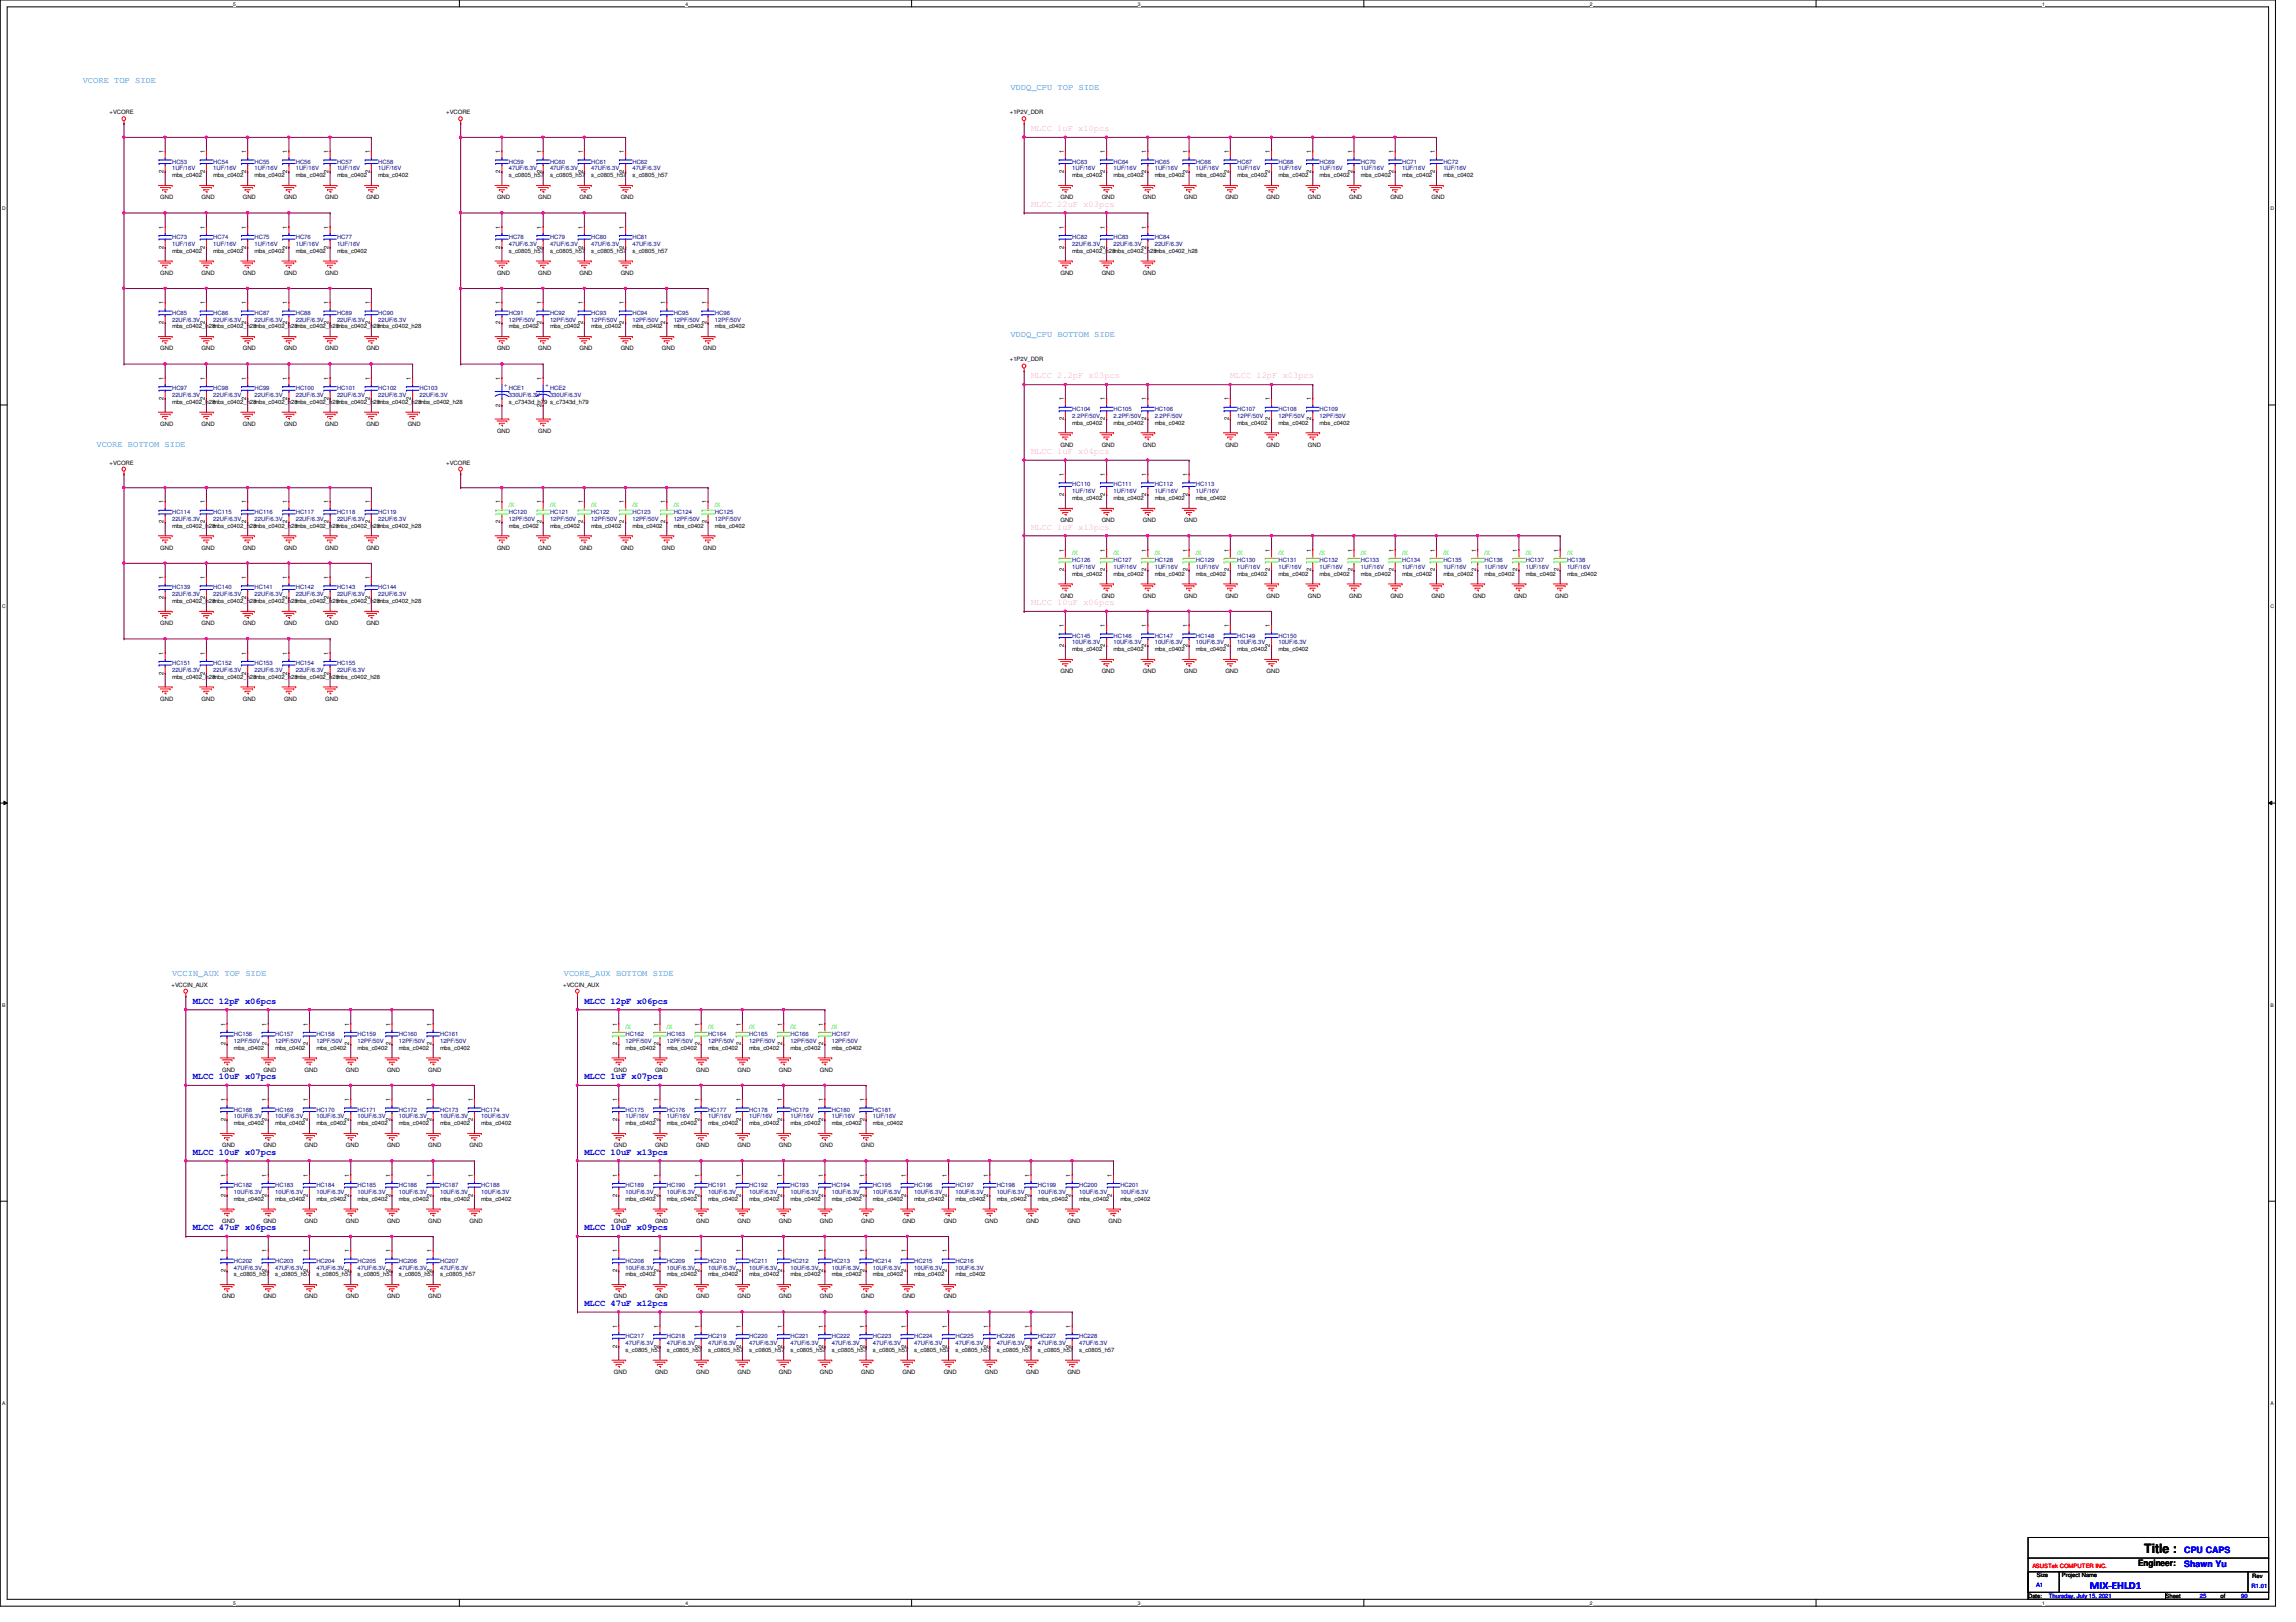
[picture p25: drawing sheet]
<svg xmlns="http://www.w3.org/2000/svg" width="297mm" height="210mm" viewBox="0 0 297 210" stroke-linecap="round" stroke-linejoin="round" font-family="sans-serif">
<defs><g id="words">
<text font-size="1.7" x="277.4" y="200.9">Title :</text>
<text font-size="1.4" fill="#00f" x="270.4" y="205.6">MIX-EHLD1</text>
<g font-size="1.1" fill="#0080ff">
<text x="10.7" y="10.8">VCORE TOP SIDE</text>
<text x="130.7" y="11.6">VDDQ_CPU TOP SIDE</text>
<text x="130.7" y="43.6">VDDQ_CPU BOTTOM SIDE</text>
<text x="12.5" y="57.9">VCORE BOTTOM SIDE</text>
<text x="22.3" y="126.3">VCCIN_AUX TOP SIDE</text>
<text x="72.9" y="126.3">VCORE_AUX BOTTOM SIDE</text>
</g>
<g font-size="1.1" fill="#ff80ff">
<text x="133.4" y="17">MLCC 1uF x10pcs</text>
<text x="133.4" y="26.8">MLCC 22uF x03pcs</text>
<text x="133.4" y="49">MLCC 2.2pF x03pcs</text>
<text x="159.2" y="49">MLCC 12pF x03pcs</text>
<text x="133.4" y="58.8">MLCC 1uF x04pcs</text>
<text x="133.4" y="68.5">MLCC 1uF x13pcs</text>
<text x="133.4" y="78.3">MLCC 10uF x06pcs</text>
</g>
<g font-size="1.1" fill="#00f">
<text x="24.9" y="129.9">MLCC 12pF x06pcs</text>
<text x="75.6" y="129.9">MLCC 12pF x06pcs</text>
<text x="24.9" y="139.7">MLCC 10uF x07pcs</text>
<text x="75.6" y="139.7">MLCC 1uF x07pcs</text>
<text x="24.9" y="149.4">MLCC 10uF x07pcs</text>
<text x="75.6" y="149.4">MLCC 10uF x13pcs</text>
<text x="24.9" y="159.2">MLCC 47uF x06pcs</text>
<text x="75.6" y="159.2">MLCC 10uF x09pcs</text>
<text x="75.6" y="169">MLCC 47uF x12pcs</text>
<text x="282.6" y="201">CPU CAPS</text>
<text x="282.6" y="202.8">Shawn Yu</text>
</g>
<text font-size="1.1" x="276.6" y="202.7">Engineer:</text>
<g font-size=".8">
<text x="14.2" y="14.8">+VCORE</text>
<text x="57.7" y="14.8">+VCORE</text>
<text x="130.6" y="14.8">+1P2V_DDR</text>
<text x="21.2" y="22.4" transform="rotate(-90 21.2 22.4)">2</text>
<text x="21.2" y="19.8" transform="rotate(-90 21.2 19.8)">1</text>
<text x="22.3" y="22.9">mbs_c0402</text>
<text x="26.5" y="22.4" transform="rotate(-90 26.5 22.4)">2</text>
<text x="26.5" y="19.8" transform="rotate(-90 26.5 19.8)">1</text>
<text x="27.6" y="22.9">mbs_c0402</text>
<text x="31.8" y="22.4" transform="rotate(-90 31.8 22.4)">2</text>
<text x="31.8" y="19.8" transform="rotate(-90 31.8 19.8)">1</text>
<text x="32.9" y="22.9">mbs_c0402</text>
<text x="37.2" y="22.4" transform="rotate(-90 37.2 22.4)">2</text>
<text x="37.2" y="19.8" transform="rotate(-90 37.2 19.8)">1</text>
<text x="38.3" y="22.9">mbs_c0402</text>
<text x="42.5" y="22.4" transform="rotate(-90 42.5 22.4)">2</text>
<text x="42.5" y="19.8" transform="rotate(-90 42.5 19.8)">1</text>
<text x="43.6" y="22.9">mbs_c0402</text>
<text x="47.8" y="22.4" transform="rotate(-90 47.8 22.4)">2</text>
<text x="47.8" y="19.8" transform="rotate(-90 47.8 19.8)">1</text>
<text x="48.9" y="22.9">mbs_c0402</text>
<text x="64.7" y="22.4" transform="rotate(-90 64.7 22.4)">2</text>
<text x="64.7" y="19.8" transform="rotate(-90 64.7 19.8)">1</text>
<text x="65.8" y="22.9">s_c0805_h57</text>
<text x="70.1" y="22.4" transform="rotate(-90 70.1 22.4)">2</text>
<text x="70.1" y="19.8" transform="rotate(-90 70.1 19.8)">1</text>
<text x="71.2" y="22.9">s_c0805_h57</text>
<text x="75.4" y="22.4" transform="rotate(-90 75.4 22.4)">2</text>
<text x="75.4" y="19.8" transform="rotate(-90 75.4 19.8)">1</text>
<text x="76.5" y="22.9">s_c0805_h57</text>
<text x="80.7" y="22.4" transform="rotate(-90 80.7 22.4)">2</text>
<text x="80.7" y="19.8" transform="rotate(-90 80.7 19.8)">1</text>
<text x="81.8" y="22.9">s_c0805_h57</text>
<text x="137.6" y="22.4" transform="rotate(-90 137.6 22.4)">2</text>
<text x="137.6" y="19.8" transform="rotate(-90 137.6 19.8)">1</text>
<text x="138.7" y="22.9">mbs_c0402</text>
<text x="143" y="22.4" transform="rotate(-90 143 22.4)">2</text>
<text x="143" y="19.8" transform="rotate(-90 143 19.8)">1</text>
<text x="144.1" y="22.9">mbs_c0402</text>
<text x="148.3" y="22.4" transform="rotate(-90 148.3 22.4)">2</text>
<text x="148.3" y="19.8" transform="rotate(-90 148.3 19.8)">1</text>
<text x="149.4" y="22.9">mbs_c0402</text>
<text x="153.6" y="22.4" transform="rotate(-90 153.6 22.4)">2</text>
<text x="153.6" y="19.8" transform="rotate(-90 153.6 19.8)">1</text>
<text x="154.7" y="22.9">mbs_c0402</text>
<text x="159" y="22.4" transform="rotate(-90 159 22.4)">2</text>
<text x="159" y="19.8" transform="rotate(-90 159 19.8)">1</text>
<text x="160.1" y="22.9">mbs_c0402</text>
<text x="164.3" y="22.4" transform="rotate(-90 164.3 22.4)">2</text>
<text x="164.3" y="19.8" transform="rotate(-90 164.3 19.8)">1</text>
<text x="165.4" y="22.9">mbs_c0402</text>
<text x="169.6" y="22.4" transform="rotate(-90 169.6 22.4)">2</text>
<text x="169.6" y="19.8" transform="rotate(-90 169.6 19.8)">1</text>
<text x="170.7" y="22.9">mbs_c0402</text>
<text x="175" y="22.4" transform="rotate(-90 175 22.4)">2</text>
<text x="175" y="19.8" transform="rotate(-90 175 19.8)">1</text>
<text x="176.1" y="22.9">mbs_c0402</text>
<text x="180.3" y="22.4" transform="rotate(-90 180.3 22.4)">2</text>
<text x="180.3" y="19.8" transform="rotate(-90 180.3 19.8)">1</text>
<text x="181.4" y="22.9">mbs_c0402</text>
<text x="185.6" y="22.4" transform="rotate(-90 185.6 22.4)">2</text>
<text x="185.6" y="19.8" transform="rotate(-90 185.6 19.8)">1</text>
<text x="186.7" y="22.9">mbs_c0402</text>
<text x="20.7" y="25.8">GND</text>
<text x="21.2" y="29.6" transform="rotate(-90 21.2 29.6)">1</text>
<text x="26.1" y="25.8">GND</text>
<text x="26.5" y="29.6" transform="rotate(-90 26.5 29.6)">1</text>
<text x="31.4" y="25.8">GND</text>
<text x="31.8" y="29.6" transform="rotate(-90 31.8 29.6)">1</text>
<text x="36.7" y="25.8">GND</text>
<text x="37.2" y="29.6" transform="rotate(-90 37.2 29.6)">1</text>
<text x="42.1" y="25.8">GND</text>
<text x="42.5" y="29.6" transform="rotate(-90 42.5 29.6)">1</text>
<text x="47.4" y="25.8">GND</text>
<text x="64.3" y="25.8">GND</text>
<text x="64.7" y="29.6" transform="rotate(-90 64.7 29.6)">1</text>
<text x="69.6" y="25.8">GND</text>
<text x="70.1" y="29.6" transform="rotate(-90 70.1 29.6)">1</text>
<text x="75" y="25.8">GND</text>
<text x="75.4" y="29.6" transform="rotate(-90 75.4 29.6)">1</text>
<text x="80.3" y="25.8">GND</text>
<text x="80.7" y="29.6" transform="rotate(-90 80.7 29.6)">1</text>
<text x="137.2" y="25.8">GND</text>
<text x="137.6" y="29.6" transform="rotate(-90 137.6 29.6)">1</text>
<text x="142.5" y="25.8">GND</text>
<text x="143" y="29.6" transform="rotate(-90 143 29.6)">1</text>
<text x="147.9" y="25.8">GND</text>
<text x="148.3" y="29.6" transform="rotate(-90 148.3 29.6)">1</text>
<text x="153.2" y="25.8">GND</text>
<text x="158.5" y="25.8">GND</text>
<text x="163.9" y="25.8">GND</text>
<text x="169.2" y="25.8">GND</text>
<text x="174.5" y="25.8">GND</text>
<text x="179.9" y="25.8">GND</text>
<text x="185.2" y="25.8">GND</text>
<text x="20.7" y="35.6">GND</text>
<text x="21.2" y="32.2" transform="rotate(-90 21.2 32.2)">2</text>
<text x="22.3" y="32.7">mbs_c0402</text>
<text x="26.1" y="35.6">GND</text>
<text x="26.5" y="32.2" transform="rotate(-90 26.5 32.2)">2</text>
<text x="27.6" y="32.7">mbs_c0402</text>
<text x="31.4" y="35.6">GND</text>
<text x="31.8" y="32.2" transform="rotate(-90 31.8 32.2)">2</text>
<text x="32.9" y="32.7">mbs_c0402</text>
<text x="36.7" y="35.6">GND</text>
<text x="37.2" y="32.2" transform="rotate(-90 37.2 32.2)">2</text>
<text x="38.3" y="32.7">mbs_c0402</text>
<text x="42.1" y="35.6">GND</text>
<text x="42.5" y="32.2" transform="rotate(-90 42.5 32.2)">2</text>
<text x="43.6" y="32.7">mbs_c0402</text>
<text x="64.3" y="35.6">GND</text>
<text x="64.7" y="32.2" transform="rotate(-90 64.7 32.2)">2</text>
<text x="65.8" y="32.7">s_c0805_h57</text>
<text x="69.6" y="35.6">GND</text>
<text x="70.1" y="32.2" transform="rotate(-90 70.1 32.2)">2</text>
<text x="71.2" y="32.7">s_c0805_h57</text>
<text x="75" y="35.6">GND</text>
<text x="75.4" y="32.2" transform="rotate(-90 75.4 32.2)">2</text>
<text x="76.5" y="32.7">s_c0805_h57</text>
<text x="80.3" y="35.6">GND</text>
<text x="80.7" y="32.2" transform="rotate(-90 80.7 32.2)">2</text>
<text x="81.8" y="32.7">s_c0805_h57</text>
<text x="137.2" y="35.6">GND</text>
<text x="137.6" y="32.2" transform="rotate(-90 137.6 32.2)">2</text>
<text x="138.7" y="32.7">mbs_c0402_h28mbs_c0402_h28mbs_c0402_h28</text>
<text x="142.5" y="35.6">GND</text>
<text x="143" y="32.2" transform="rotate(-90 143 32.2)">2</text>
<text x="147.9" y="35.6">GND</text>
<text x="148.3" y="32.2" transform="rotate(-90 148.3 32.2)">2</text>
<text x="21.2" y="42" transform="rotate(-90 21.2 42)">2</text>
<text x="21.2" y="39.4" transform="rotate(-90 21.2 39.4)">1</text>
<text x="26.5" y="42" transform="rotate(-90 26.5 42)">2</text>
<text x="26.5" y="39.4" transform="rotate(-90 26.5 39.4)">1</text>
<text x="31.8" y="42" transform="rotate(-90 31.8 42)">2</text>
<text x="31.8" y="39.4" transform="rotate(-90 31.8 39.4)">1</text>
<text x="37.2" y="42" transform="rotate(-90 37.2 42)">2</text>
<text x="37.2" y="39.4" transform="rotate(-90 37.2 39.4)">1</text>
<text x="42.5" y="42" transform="rotate(-90 42.5 42)">2</text>
<text x="42.5" y="39.4" transform="rotate(-90 42.5 39.4)">1</text>
<text x="47.8" y="42" transform="rotate(-90 47.8 42)">2</text>
<text x="47.8" y="39.4" transform="rotate(-90 47.8 39.4)">1</text>
<text x="64.7" y="42" transform="rotate(-90 64.7 42)">2</text>
<text x="64.7" y="39.4" transform="rotate(-90 64.7 39.4)">1</text>
<text x="70.1" y="42" transform="rotate(-90 70.1 42)">2</text>
<text x="70.1" y="39.4" transform="rotate(-90 70.1 39.4)">1</text>
<text x="75.4" y="42" transform="rotate(-90 75.4 42)">2</text>
<text x="75.4" y="39.4" transform="rotate(-90 75.4 39.4)">1</text>
<text x="80.7" y="42" transform="rotate(-90 80.7 42)">2</text>
<text x="80.7" y="39.4" transform="rotate(-90 80.7 39.4)">1</text>
<text x="86.1" y="42" transform="rotate(-90 86.1 42)">2</text>
<text x="86.1" y="39.4" transform="rotate(-90 86.1 39.4)">1</text>
<text x="91.4" y="42" transform="rotate(-90 91.4 42)">2</text>
<text x="91.4" y="39.4" transform="rotate(-90 91.4 39.4)">1</text>
<text x="20.7" y="45.3">GND</text>
<text x="22.3" y="42.5">mbs_c0402_h28mbs_c0402_h28mbs_c0402_h28mbs_c0402_h28mbs_c0402_h28mbs_c0402_h28</text>
<text x="26.1" y="45.3">GND</text>
<text x="31.4" y="45.3">GND</text>
<text x="36.7" y="45.3">GND</text>
<text x="42.1" y="45.3">GND</text>
<text x="47.4" y="45.3">GND</text>
<text x="64.3" y="45.3">GND</text>
<text x="65.8" y="42.5">mbs_c0402</text>
<text x="69.6" y="45.3">GND</text>
<text x="71.2" y="42.5">mbs_c0402</text>
<text x="75" y="45.3">GND</text>
<text x="76.5" y="42.5">mbs_c0402</text>
<text x="80.3" y="45.3">GND</text>
<text x="81.8" y="42.5">mbs_c0402</text>
<text x="85.6" y="45.3">GND</text>
<text x="87.2" y="42.5">mbs_c0402</text>
<text x="91" y="45.3">GND</text>
<text x="92.5" y="42.5">mbs_c0402</text>
<text x="130.6" y="46.8">+1P2V_DDR</text>
<text x="21.2" y="51.7" transform="rotate(-90 21.2 51.7)">2</text>
<text x="21.2" y="49.1" transform="rotate(-90 21.2 49.1)">1</text>
<text x="22.3" y="52.3">mbs_c0402_h28mbs_c0402_h28mbs_c0402_h28mbs_c0402_h28mbs_c0402_h28mbs_c0402_h28mbs_c0402_h28</text>
<text x="26.5" y="51.7" transform="rotate(-90 26.5 51.7)">2</text>
<text x="26.5" y="49.1" transform="rotate(-90 26.5 49.1)">1</text>
<text x="31.8" y="51.7" transform="rotate(-90 31.8 51.7)">2</text>
<text x="31.8" y="49.1" transform="rotate(-90 31.8 49.1)">1</text>
<text x="37.2" y="51.7" transform="rotate(-90 37.2 51.7)">2</text>
<text x="37.2" y="49.1" transform="rotate(-90 37.2 49.1)">1</text>
<text x="42.5" y="51.7" transform="rotate(-90 42.5 51.7)">2</text>
<text x="42.5" y="49.1" transform="rotate(-90 42.5 49.1)">1</text>
<text x="47.8" y="51.7" transform="rotate(-90 47.8 51.7)">2</text>
<text x="47.8" y="49.1" transform="rotate(-90 47.8 49.1)">1</text>
<text x="53.2" y="51.7" transform="rotate(-90 53.2 51.7)">2</text>
<text x="53.2" y="49.1" transform="rotate(-90 53.2 49.1)">1</text>
<text x="64.7" y="52.6" transform="rotate(-90 64.7 52.6)">2</text>
<text x="64.7" y="49.1" transform="rotate(-90 64.7 49.1)">1</text>
<text x="65.8" y="52.3">s_c7343d_h79 s_c7343d_h79</text>
<text x="70.1" y="52.6" transform="rotate(-90 70.1 52.6)">2</text>
<text x="70.1" y="49.1" transform="rotate(-90 70.1 49.1)">1</text>
<text x="137.6" y="51.8" transform="rotate(-90 137.6 51.8)">1</text>
<text x="143" y="51.8" transform="rotate(-90 143 51.8)">1</text>
<text x="148.3" y="51.8" transform="rotate(-90 148.3 51.8)">1</text>
<text x="159" y="51.8" transform="rotate(-90 159 51.8)">1</text>
<text x="164.3" y="51.8" transform="rotate(-90 164.3 51.8)">1</text>
<text x="169.6" y="51.8" transform="rotate(-90 169.6 51.8)">1</text>
<text x="20.7" y="55.1">GND</text>
<text x="26.1" y="55.1">GND</text>
<text x="31.4" y="55.1">GND</text>
<text x="36.7" y="55.1">GND</text>
<text x="42.1" y="55.1">GND</text>
<text x="47.4" y="55.1">GND</text>
<text x="52.7" y="55.1">GND</text>
<text x="64.3" y="56">GND</text>
<text x="69.6" y="56">GND</text>
<text x="137.2" y="57.8">GND</text>
<text x="137.6" y="54.4" transform="rotate(-90 137.6 54.4)">2</text>
<text x="138.7" y="54.9">mbs_c0402</text>
<text x="142.5" y="57.8">GND</text>
<text x="143" y="54.4" transform="rotate(-90 143 54.4)">2</text>
<text x="144.1" y="54.9">mbs_c0402</text>
<text x="147.9" y="57.8">GND</text>
<text x="148.3" y="54.4" transform="rotate(-90 148.3 54.4)">2</text>
<text x="149.4" y="54.9">mbs_c0402</text>
<text x="158.5" y="57.8">GND</text>
<text x="159" y="54.4" transform="rotate(-90 159 54.4)">2</text>
<text x="160.1" y="54.9">mbs_c0402</text>
<text x="163.9" y="57.8">GND</text>
<text x="164.3" y="54.4" transform="rotate(-90 164.3 54.4)">2</text>
<text x="165.4" y="54.9">mbs_c0402</text>
<text x="169.2" y="57.8">GND</text>
<text x="169.6" y="54.4" transform="rotate(-90 169.6 54.4)">2</text>
<text x="170.7" y="54.9">mbs_c0402</text>
<text x="14.2" y="60.1">+VCORE</text>
<text x="21.2" y="65.2" transform="rotate(-90 21.2 65.2)">1</text>
<text x="26.5" y="65.2" transform="rotate(-90 26.5 65.2)">1</text>
<text x="31.8" y="65.2" transform="rotate(-90 31.8 65.2)">1</text>
<text x="37.2" y="65.2" transform="rotate(-90 37.2 65.2)">1</text>
<text x="42.5" y="65.2" transform="rotate(-90 42.5 65.2)">1</text>
<text x="47.8" y="65.2" transform="rotate(-90 47.8 65.2)">1</text>
<text x="57.7" y="60.1">+VCORE</text>
<text x="64.7" y="65.2" transform="rotate(-90 64.7 65.2)">1</text>
<text x="70.1" y="65.2" transform="rotate(-90 70.1 65.2)">1</text>
<text x="75.4" y="65.2" transform="rotate(-90 75.4 65.2)">1</text>
<text x="80.7" y="65.2" transform="rotate(-90 80.7 65.2)">1</text>
<text x="86.1" y="65.2" transform="rotate(-90 86.1 65.2)">1</text>
<text x="91.4" y="65.2" transform="rotate(-90 91.4 65.2)">1</text>
<text x="137.6" y="64.2" transform="rotate(-90 137.6 64.2)">2</text>
<text x="137.6" y="61.6" transform="rotate(-90 137.6 61.6)">1</text>
<text x="138.7" y="64.7">mbs_c0402</text>
<text x="143" y="64.2" transform="rotate(-90 143 64.2)">2</text>
<text x="143" y="61.6" transform="rotate(-90 143 61.6)">1</text>
<text x="144.1" y="64.7">mbs_c0402</text>
<text x="148.3" y="64.2" transform="rotate(-90 148.3 64.2)">2</text>
<text x="148.3" y="61.6" transform="rotate(-90 148.3 61.6)">1</text>
<text x="149.4" y="64.7">mbs_c0402</text>
<text x="153.6" y="64.2" transform="rotate(-90 153.6 64.2)">2</text>
<text x="153.6" y="61.6" transform="rotate(-90 153.6 61.6)">1</text>
<text x="154.7" y="64.7">mbs_c0402</text>
<text x="20.7" y="71.1">GND</text>
<text x="21.2" y="67.7" transform="rotate(-90 21.2 67.7)">2</text>
<text x="22.3" y="68.3">mbs_c0402_h28mbs_c0402_h28mbs_c0402_h28mbs_c0402_h28mbs_c0402_h28mbs_c0402_h28</text>
<text x="26.1" y="71.1">GND</text>
<text x="26.5" y="67.7" transform="rotate(-90 26.5 67.7)">2</text>
<text x="31.4" y="71.1">GND</text>
<text x="31.8" y="67.7" transform="rotate(-90 31.8 67.7)">2</text>
<text x="36.7" y="71.1">GND</text>
<text x="37.2" y="67.7" transform="rotate(-90 37.2 67.7)">2</text>
<text x="42.1" y="71.1">GND</text>
<text x="42.5" y="67.7" transform="rotate(-90 42.5 67.7)">2</text>
<text x="47.4" y="71.1">GND</text>
<text x="47.8" y="67.7" transform="rotate(-90 47.8 67.7)">2</text>
<text x="64.3" y="71.1">GND</text>
<text x="64.7" y="67.7" transform="rotate(-90 64.7 67.7)">2</text>
<text x="65.8" y="68.3">mbs_c0402</text>
<text x="69.6" y="71.1">GND</text>
<text x="70.1" y="67.7" transform="rotate(-90 70.1 67.7)">2</text>
<text x="71.2" y="68.3">mbs_c0402</text>
<text x="75" y="71.1">GND</text>
<text x="75.4" y="67.7" transform="rotate(-90 75.4 67.7)">2</text>
<text x="76.5" y="68.3">mbs_c0402</text>
<text x="80.3" y="71.1">GND</text>
<text x="80.7" y="67.7" transform="rotate(-90 80.7 67.7)">2</text>
<text x="81.8" y="68.3">mbs_c0402</text>
<text x="85.6" y="71.1">GND</text>
<text x="86.1" y="67.7" transform="rotate(-90 86.1 67.7)">2</text>
<text x="87.2" y="68.3">mbs_c0402</text>
<text x="91" y="71.1">GND</text>
<text x="91.4" y="67.7" transform="rotate(-90 91.4 67.7)">2</text>
<text x="92.5" y="68.3">mbs_c0402</text>
<text x="137.2" y="67.6">GND</text>
<text x="137.6" y="71.4" transform="rotate(-90 137.6 71.4)">1</text>
<text x="142.5" y="67.6">GND</text>
<text x="143" y="71.4" transform="rotate(-90 143 71.4)">1</text>
<text x="147.9" y="67.6">GND</text>
<text x="148.3" y="71.4" transform="rotate(-90 148.3 71.4)">1</text>
<text x="153.2" y="67.6">GND</text>
<text x="153.6" y="71.4" transform="rotate(-90 153.6 71.4)">1</text>
<text x="159" y="71.4" transform="rotate(-90 159 71.4)">1</text>
<text x="164.3" y="71.4" transform="rotate(-90 164.3 71.4)">1</text>
<text x="169.6" y="71.4" transform="rotate(-90 169.6 71.4)">1</text>
<text x="175" y="71.4" transform="rotate(-90 175 71.4)">1</text>
<text x="180.3" y="71.4" transform="rotate(-90 180.3 71.4)">1</text>
<text x="185.6" y="71.4" transform="rotate(-90 185.6 71.4)">1</text>
<text x="191" y="71.4" transform="rotate(-90 191 71.4)">1</text>
<text x="196.3" y="71.4" transform="rotate(-90 196.3 71.4)">1</text>
<text x="201.6" y="71.4" transform="rotate(-90 201.6 71.4)">1</text>
<text x="21.2" y="77.5" transform="rotate(-90 21.2 77.5)">2</text>
<text x="21.2" y="74.9" transform="rotate(-90 21.2 74.9)">1</text>
<text x="26.5" y="77.5" transform="rotate(-90 26.5 77.5)">2</text>
<text x="26.5" y="74.9" transform="rotate(-90 26.5 74.9)">1</text>
<text x="31.8" y="77.5" transform="rotate(-90 31.8 77.5)">2</text>
<text x="31.8" y="74.9" transform="rotate(-90 31.8 74.9)">1</text>
<text x="37.2" y="77.5" transform="rotate(-90 37.2 77.5)">2</text>
<text x="37.2" y="74.9" transform="rotate(-90 37.2 74.9)">1</text>
<text x="42.5" y="77.5" transform="rotate(-90 42.5 77.5)">2</text>
<text x="42.5" y="74.9" transform="rotate(-90 42.5 74.9)">1</text>
<text x="47.8" y="77.5" transform="rotate(-90 47.8 77.5)">2</text>
<text x="47.8" y="74.9" transform="rotate(-90 47.8 74.9)">1</text>
<text x="137.2" y="77.3">GND</text>
<text x="137.6" y="74" transform="rotate(-90 137.6 74)">2</text>
<text x="138.7" y="74.5">mbs_c0402</text>
<text x="142.5" y="77.3">GND</text>
<text x="143" y="74" transform="rotate(-90 143 74)">2</text>
<text x="144.1" y="74.5">mbs_c0402</text>
<text x="147.9" y="77.3">GND</text>
<text x="148.3" y="74" transform="rotate(-90 148.3 74)">2</text>
<text x="149.4" y="74.5">mbs_c0402</text>
<text x="153.2" y="77.3">GND</text>
<text x="153.6" y="74" transform="rotate(-90 153.6 74)">2</text>
<text x="154.7" y="74.5">mbs_c0402</text>
<text x="158.5" y="77.3">GND</text>
<text x="159" y="74" transform="rotate(-90 159 74)">2</text>
<text x="160.1" y="74.5">mbs_c0402</text>
<text x="163.9" y="77.3">GND</text>
<text x="164.3" y="74" transform="rotate(-90 164.3 74)">2</text>
<text x="165.4" y="74.5">mbs_c0402</text>
<text x="169.2" y="77.3">GND</text>
<text x="169.6" y="74" transform="rotate(-90 169.6 74)">2</text>
<text x="170.7" y="74.5">mbs_c0402</text>
<text x="174.5" y="77.3">GND</text>
<text x="175" y="74" transform="rotate(-90 175 74)">2</text>
<text x="176.1" y="74.5">mbs_c0402</text>
<text x="179.9" y="77.3">GND</text>
<text x="180.3" y="74" transform="rotate(-90 180.3 74)">2</text>
<text x="181.4" y="74.5">mbs_c0402</text>
<text x="185.2" y="77.3">GND</text>
<text x="185.6" y="74" transform="rotate(-90 185.6 74)">2</text>
<text x="186.7" y="74.5">mbs_c0402</text>
<text x="190.5" y="77.3">GND</text>
<text x="191" y="74" transform="rotate(-90 191 74)">2</text>
<text x="192.1" y="74.5">mbs_c0402</text>
<text x="195.9" y="77.3">GND</text>
<text x="196.3" y="74" transform="rotate(-90 196.3 74)">2</text>
<text x="197.4" y="74.5">mbs_c0402</text>
<text x="201.2" y="77.3">GND</text>
<text x="201.6" y="74" transform="rotate(-90 201.6 74)">2</text>
<text x="202.7" y="74.5">mbs_c0402</text>
<text x="20.7" y="80.9">GND</text>
<text x="22.3" y="78.1">mbs_c0402_h28mbs_c0402_h28mbs_c0402_h28mbs_c0402_h28mbs_c0402_h28mbs_c0402_h28</text>
<text x="26.1" y="80.9">GND</text>
<text x="31.4" y="80.9">GND</text>
<text x="36.7" y="80.9">GND</text>
<text x="42.1" y="80.9">GND</text>
<text x="47.4" y="80.9">GND</text>
<text x="137.6" y="83.7" transform="rotate(-90 137.6 83.7)">2</text>
<text x="137.6" y="81.2" transform="rotate(-90 137.6 81.2)">1</text>
<text x="143" y="83.7" transform="rotate(-90 143 83.7)">2</text>
<text x="143" y="81.2" transform="rotate(-90 143 81.2)">1</text>
<text x="148.3" y="83.7" transform="rotate(-90 148.3 83.7)">2</text>
<text x="148.3" y="81.2" transform="rotate(-90 148.3 81.2)">1</text>
<text x="153.6" y="83.7" transform="rotate(-90 153.6 83.7)">2</text>
<text x="153.6" y="81.2" transform="rotate(-90 153.6 81.2)">1</text>
<text x="159" y="83.7" transform="rotate(-90 159 83.7)">2</text>
<text x="159" y="81.2" transform="rotate(-90 159 81.2)">1</text>
<text x="164.3" y="83.7" transform="rotate(-90 164.3 83.7)">2</text>
<text x="164.3" y="81.2" transform="rotate(-90 164.3 81.2)">1</text>
<text x="21.2" y="87.3" transform="rotate(-90 21.2 87.3)">2</text>
<text x="21.2" y="84.7" transform="rotate(-90 21.2 84.7)">1</text>
<text x="22.3" y="87.8">mbs_c0402_h28mbs_c0402_h28mbs_c0402_h28mbs_c0402_h28mbs_c0402_h28</text>
<text x="26.5" y="87.3" transform="rotate(-90 26.5 87.3)">2</text>
<text x="26.5" y="84.7" transform="rotate(-90 26.5 84.7)">1</text>
<text x="31.8" y="87.3" transform="rotate(-90 31.8 87.3)">2</text>
<text x="31.8" y="84.7" transform="rotate(-90 31.8 84.7)">1</text>
<text x="37.2" y="87.3" transform="rotate(-90 37.2 87.3)">2</text>
<text x="37.2" y="84.7" transform="rotate(-90 37.2 84.7)">1</text>
<text x="42.5" y="87.3" transform="rotate(-90 42.5 87.3)">2</text>
<text x="42.5" y="84.7" transform="rotate(-90 42.5 84.7)">1</text>
<text x="137.2" y="87.1">GND</text>
<text x="138.7" y="84.3">mbs_c0402</text>
<text x="142.5" y="87.1">GND</text>
<text x="144.1" y="84.3">mbs_c0402</text>
<text x="147.9" y="87.1">GND</text>
<text x="149.4" y="84.3">mbs_c0402</text>
<text x="153.2" y="87.1">GND</text>
<text x="154.7" y="84.3">mbs_c0402</text>
<text x="158.5" y="87.1">GND</text>
<text x="160.1" y="84.3">mbs_c0402</text>
<text x="163.9" y="87.1">GND</text>
<text x="165.4" y="84.3">mbs_c0402</text>
<text x="20.7" y="90.7">GND</text>
<text x="26.1" y="90.7">GND</text>
<text x="31.4" y="90.7">GND</text>
<text x="36.7" y="90.7">GND</text>
<text x="42.1" y="90.7">GND</text>
<text x="22.2" y="127.7">+VCCIN_AUX</text>
<text x="72.9" y="127.7">+VCCIN_AUX</text>
<text x="29.2" y="135.3" transform="rotate(-90 29.2 135.3)">2</text>
<text x="29.2" y="132.7" transform="rotate(-90 29.2 132.7)">1</text>
<text x="30.3" y="135.8">mbs_c0402</text>
<text x="34.5" y="135.3" transform="rotate(-90 34.5 135.3)">2</text>
<text x="34.5" y="132.7" transform="rotate(-90 34.5 132.7)">1</text>
<text x="35.6" y="135.8">mbs_c0402</text>
<text x="39.8" y="135.3" transform="rotate(-90 39.8 135.3)">2</text>
<text x="39.8" y="132.7" transform="rotate(-90 39.8 132.7)">1</text>
<text x="40.9" y="135.8">mbs_c0402</text>
<text x="45.2" y="135.3" transform="rotate(-90 45.2 135.3)">2</text>
<text x="45.2" y="132.7" transform="rotate(-90 45.2 132.7)">1</text>
<text x="46.3" y="135.8">mbs_c0402</text>
<text x="50.5" y="135.3" transform="rotate(-90 50.5 135.3)">2</text>
<text x="50.5" y="132.7" transform="rotate(-90 50.5 132.7)">1</text>
<text x="51.6" y="135.8">mbs_c0402</text>
<text x="55.8" y="135.3" transform="rotate(-90 55.8 135.3)">2</text>
<text x="55.8" y="132.7" transform="rotate(-90 55.8 132.7)">1</text>
<text x="56.9" y="135.8">mbs_c0402</text>
<text x="79.8" y="135.3" transform="rotate(-90 79.8 135.3)">2</text>
<text x="79.8" y="132.7" transform="rotate(-90 79.8 132.7)">1</text>
<text x="80.9" y="135.8">mbs_c0402</text>
<text x="85.2" y="135.3" transform="rotate(-90 85.2 135.3)">2</text>
<text x="85.2" y="132.7" transform="rotate(-90 85.2 132.7)">1</text>
<text x="86.3" y="135.8">mbs_c0402</text>
<text x="90.5" y="135.3" transform="rotate(-90 90.5 135.3)">2</text>
<text x="90.5" y="132.7" transform="rotate(-90 90.5 132.7)">1</text>
<text x="91.6" y="135.8">mbs_c0402</text>
<text x="95.8" y="135.3" transform="rotate(-90 95.8 135.3)">2</text>
<text x="95.8" y="132.7" transform="rotate(-90 95.8 132.7)">1</text>
<text x="96.9" y="135.8">mbs_c0402</text>
<text x="101.2" y="135.3" transform="rotate(-90 101.2 135.3)">2</text>
<text x="101.2" y="132.7" transform="rotate(-90 101.2 132.7)">1</text>
<text x="102.3" y="135.8">mbs_c0402</text>
<text x="106.5" y="135.3" transform="rotate(-90 106.5 135.3)">2</text>
<text x="106.5" y="132.7" transform="rotate(-90 106.5 132.7)">1</text>
<text x="107.6" y="135.8">mbs_c0402</text>
<text x="28.7" y="138.7">GND</text>
<text x="29.2" y="142.5" transform="rotate(-90 29.2 142.5)">1</text>
<text x="34.1" y="138.7">GND</text>
<text x="34.5" y="142.5" transform="rotate(-90 34.5 142.5)">1</text>
<text x="39.4" y="138.7">GND</text>
<text x="39.8" y="142.5" transform="rotate(-90 39.8 142.5)">1</text>
<text x="44.7" y="138.7">GND</text>
<text x="45.2" y="142.5" transform="rotate(-90 45.2 142.5)">1</text>
<text x="50.1" y="138.7">GND</text>
<text x="50.5" y="142.5" transform="rotate(-90 50.5 142.5)">1</text>
<text x="55.4" y="138.7">GND</text>
<text x="55.8" y="142.5" transform="rotate(-90 55.8 142.5)">1</text>
<text x="61.2" y="142.5" transform="rotate(-90 61.2 142.5)">1</text>
<text x="79.4" y="138.7">GND</text>
<text x="79.8" y="142.5" transform="rotate(-90 79.8 142.5)">1</text>
<text x="84.7" y="138.7">GND</text>
<text x="85.2" y="142.5" transform="rotate(-90 85.2 142.5)">1</text>
<text x="90.1" y="138.7">GND</text>
<text x="90.5" y="142.5" transform="rotate(-90 90.5 142.5)">1</text>
<text x="95.4" y="138.7">GND</text>
<text x="95.8" y="142.5" transform="rotate(-90 95.8 142.5)">1</text>
<text x="100.7" y="138.7">GND</text>
<text x="101.2" y="142.5" transform="rotate(-90 101.2 142.5)">1</text>
<text x="106.1" y="138.7">GND</text>
<text x="106.5" y="142.5" transform="rotate(-90 106.5 142.5)">1</text>
<text x="111.8" y="142.5" transform="rotate(-90 111.8 142.5)">1</text>
<text x="28.7" y="148.5">GND</text>
<text x="29.2" y="145.1" transform="rotate(-90 29.2 145.1)">2</text>
<text x="30.3" y="145.6">mbs_c0402</text>
<text x="34.1" y="148.5">GND</text>
<text x="34.5" y="145.1" transform="rotate(-90 34.5 145.1)">2</text>
<text x="35.6" y="145.6">mbs_c0402</text>
<text x="39.4" y="148.5">GND</text>
<text x="39.8" y="145.1" transform="rotate(-90 39.8 145.1)">2</text>
<text x="40.9" y="145.6">mbs_c0402</text>
<text x="44.7" y="148.5">GND</text>
<text x="45.2" y="145.1" transform="rotate(-90 45.2 145.1)">2</text>
<text x="46.3" y="145.6">mbs_c0402</text>
<text x="50.1" y="148.5">GND</text>
<text x="50.5" y="145.1" transform="rotate(-90 50.5 145.1)">2</text>
<text x="51.6" y="145.6">mbs_c0402</text>
<text x="55.4" y="148.5">GND</text>
<text x="55.8" y="145.1" transform="rotate(-90 55.8 145.1)">2</text>
<text x="56.9" y="145.6">mbs_c0402</text>
<text x="60.7" y="148.5">GND</text>
<text x="61.2" y="145.1" transform="rotate(-90 61.2 145.1)">2</text>
<text x="62.3" y="145.6">mbs_c0402</text>
<text x="79.4" y="148.5">GND</text>
<text x="79.8" y="145.1" transform="rotate(-90 79.8 145.1)">2</text>
<text x="80.9" y="145.6">mbs_c0402</text>
<text x="84.7" y="148.5">GND</text>
<text x="85.2" y="145.1" transform="rotate(-90 85.2 145.1)">2</text>
<text x="86.3" y="145.6">mbs_c0402</text>
<text x="90.1" y="148.5">GND</text>
<text x="90.5" y="145.1" transform="rotate(-90 90.5 145.1)">2</text>
<text x="91.6" y="145.6">mbs_c0402</text>
<text x="95.4" y="148.5">GND</text>
<text x="95.8" y="145.1" transform="rotate(-90 95.8 145.1)">2</text>
<text x="96.9" y="145.6">mbs_c0402</text>
<text x="100.7" y="148.5">GND</text>
<text x="101.2" y="145.1" transform="rotate(-90 101.2 145.1)">2</text>
<text x="102.3" y="145.6">mbs_c0402</text>
<text x="106.1" y="148.5">GND</text>
<text x="106.5" y="145.1" transform="rotate(-90 106.5 145.1)">2</text>
<text x="107.6" y="145.6">mbs_c0402</text>
<text x="111.4" y="148.5">GND</text>
<text x="111.8" y="145.1" transform="rotate(-90 111.8 145.1)">2</text>
<text x="112.9" y="145.6">mbs_c0402</text>
<text x="29.2" y="154.9" transform="rotate(-90 29.2 154.9)">2</text>
<text x="29.2" y="152.3" transform="rotate(-90 29.2 152.3)">1</text>
<text x="30.3" y="155.4">mbs_c0402</text>
<text x="34.5" y="154.9" transform="rotate(-90 34.5 154.9)">2</text>
<text x="34.5" y="152.3" transform="rotate(-90 34.5 152.3)">1</text>
<text x="35.6" y="155.4">mbs_c0402</text>
<text x="39.8" y="154.9" transform="rotate(-90 39.8 154.9)">2</text>
<text x="39.8" y="152.3" transform="rotate(-90 39.8 152.3)">1</text>
<text x="40.9" y="155.4">mbs_c0402</text>
<text x="45.2" y="154.9" transform="rotate(-90 45.2 154.9)">2</text>
<text x="45.2" y="152.3" transform="rotate(-90 45.2 152.3)">1</text>
<text x="46.3" y="155.4">mbs_c0402</text>
<text x="50.5" y="154.9" transform="rotate(-90 50.5 154.9)">2</text>
<text x="50.5" y="152.3" transform="rotate(-90 50.5 152.3)">1</text>
<text x="51.6" y="155.4">mbs_c0402</text>
<text x="55.8" y="154.9" transform="rotate(-90 55.8 154.9)">2</text>
<text x="55.8" y="152.3" transform="rotate(-90 55.8 152.3)">1</text>
<text x="56.9" y="155.4">mbs_c0402</text>
<text x="61.2" y="154.9" transform="rotate(-90 61.2 154.9)">2</text>
<text x="61.2" y="152.3" transform="rotate(-90 61.2 152.3)">1</text>
<text x="62.3" y="155.4">mbs_c0402</text>
<text x="79.8" y="154.9" transform="rotate(-90 79.8 154.9)">2</text>
<text x="79.8" y="152.3" transform="rotate(-90 79.8 152.3)">1</text>
<text x="80.9" y="155.4">mbs_c0402</text>
<text x="85.2" y="154.9" transform="rotate(-90 85.2 154.9)">2</text>
<text x="85.2" y="152.3" transform="rotate(-90 85.2 152.3)">1</text>
<text x="86.3" y="155.4">mbs_c0402</text>
<text x="90.5" y="154.9" transform="rotate(-90 90.5 154.9)">2</text>
<text x="90.5" y="152.3" transform="rotate(-90 90.5 152.3)">1</text>
<text x="91.6" y="155.4">mbs_c0402</text>
<text x="95.8" y="154.9" transform="rotate(-90 95.8 154.9)">2</text>
<text x="95.8" y="152.3" transform="rotate(-90 95.8 152.3)">1</text>
<text x="96.9" y="155.4">mbs_c0402</text>
<text x="101.2" y="154.9" transform="rotate(-90 101.2 154.9)">2</text>
<text x="101.2" y="152.3" transform="rotate(-90 101.2 152.3)">1</text>
<text x="102.3" y="155.4">mbs_c0402</text>
<text x="106.5" y="154.9" transform="rotate(-90 106.5 154.9)">2</text>
<text x="106.5" y="152.3" transform="rotate(-90 106.5 152.3)">1</text>
<text x="107.6" y="155.4">mbs_c0402</text>
<text x="111.8" y="154.9" transform="rotate(-90 111.8 154.9)">2</text>
<text x="111.8" y="152.3" transform="rotate(-90 111.8 152.3)">1</text>
<text x="112.9" y="155.4">mbs_c0402</text>
<text x="117.2" y="154.9" transform="rotate(-90 117.2 154.9)">2</text>
<text x="117.2" y="152.3" transform="rotate(-90 117.2 152.3)">1</text>
<text x="118.3" y="155.4">mbs_c0402</text>
<text x="122.5" y="154.9" transform="rotate(-90 122.5 154.9)">2</text>
<text x="122.5" y="152.3" transform="rotate(-90 122.5 152.3)">1</text>
<text x="123.6" y="155.4">mbs_c0402</text>
<text x="127.8" y="154.9" transform="rotate(-90 127.8 154.9)">2</text>
<text x="127.8" y="152.3" transform="rotate(-90 127.8 152.3)">1</text>
<text x="128.9" y="155.4">mbs_c0402</text>
<text x="133.2" y="154.9" transform="rotate(-90 133.2 154.9)">2</text>
<text x="133.2" y="152.3" transform="rotate(-90 133.2 152.3)">1</text>
<text x="134.3" y="155.4">mbs_c0402</text>
<text x="138.5" y="154.9" transform="rotate(-90 138.5 154.9)">2</text>
<text x="138.5" y="152.3" transform="rotate(-90 138.5 152.3)">1</text>
<text x="139.6" y="155.4">mbs_c0402</text>
<text x="143.8" y="154.9" transform="rotate(-90 143.8 154.9)">2</text>
<text x="143.8" y="152.3" transform="rotate(-90 143.8 152.3)">1</text>
<text x="144.9" y="155.4">mbs_c0402</text>
<text x="28.7" y="158.2">GND</text>
<text x="34.1" y="158.2">GND</text>
<text x="39.4" y="158.2">GND</text>
<text x="44.7" y="158.2">GND</text>
<text x="50.1" y="158.2">GND</text>
<text x="55.4" y="158.2">GND</text>
<text x="60.7" y="158.2">GND</text>
<text x="79.4" y="158.2">GND</text>
<text x="84.7" y="158.2">GND</text>
<text x="90.1" y="158.2">GND</text>
<text x="95.4" y="158.2">GND</text>
<text x="100.7" y="158.2">GND</text>
<text x="106.1" y="158.2">GND</text>
<text x="111.4" y="158.2">GND</text>
<text x="116.8" y="158.2">GND</text>
<text x="122.1" y="158.2">GND</text>
<text x="127.4" y="158.2">GND</text>
<text x="132.8" y="158.2">GND</text>
<text x="138.1" y="158.2">GND</text>
<text x="143.4" y="158.2">GND</text>
<text x="29.2" y="164.6" transform="rotate(-90 29.2 164.6)">2</text>
<text x="29.2" y="162.1" transform="rotate(-90 29.2 162.1)">1</text>
<text x="30.3" y="165.2">s_c0805_h57</text>
<text x="34.5" y="164.6" transform="rotate(-90 34.5 164.6)">2</text>
<text x="34.5" y="162.1" transform="rotate(-90 34.5 162.1)">1</text>
<text x="35.6" y="165.2">s_c0805_h57</text>
<text x="39.8" y="164.6" transform="rotate(-90 39.8 164.6)">2</text>
<text x="39.8" y="162.1" transform="rotate(-90 39.8 162.1)">1</text>
<text x="40.9" y="165.2">s_c0805_h57</text>
<text x="45.2" y="164.6" transform="rotate(-90 45.2 164.6)">2</text>
<text x="45.2" y="162.1" transform="rotate(-90 45.2 162.1)">1</text>
<text x="46.3" y="165.2">s_c0805_h57</text>
<text x="50.5" y="164.6" transform="rotate(-90 50.5 164.6)">2</text>
<text x="50.5" y="162.1" transform="rotate(-90 50.5 162.1)">1</text>
<text x="51.6" y="165.2">s_c0805_h57</text>
<text x="55.8" y="164.6" transform="rotate(-90 55.8 164.6)">2</text>
<text x="55.8" y="162.1" transform="rotate(-90 55.8 162.1)">1</text>
<text x="56.9" y="165.2">s_c0805_h57</text>
<text x="79.8" y="164.6" transform="rotate(-90 79.8 164.6)">2</text>
<text x="79.8" y="162.1" transform="rotate(-90 79.8 162.1)">1</text>
<text x="80.9" y="165.2">mbs_c0402</text>
<text x="85.2" y="164.6" transform="rotate(-90 85.2 164.6)">2</text>
<text x="85.2" y="162.1" transform="rotate(-90 85.2 162.1)">1</text>
<text x="86.3" y="165.2">mbs_c0402</text>
<text x="90.5" y="164.6" transform="rotate(-90 90.5 164.6)">2</text>
<text x="90.5" y="162.1" transform="rotate(-90 90.5 162.1)">1</text>
<text x="91.6" y="165.2">mbs_c0402</text>
<text x="95.8" y="164.6" transform="rotate(-90 95.8 164.6)">2</text>
<text x="95.8" y="162.1" transform="rotate(-90 95.8 162.1)">1</text>
<text x="96.9" y="165.2">mbs_c0402</text>
<text x="101.2" y="164.6" transform="rotate(-90 101.2 164.6)">2</text>
<text x="101.2" y="162.1" transform="rotate(-90 101.2 162.1)">1</text>
<text x="102.3" y="165.2">mbs_c0402</text>
<text x="106.5" y="164.6" transform="rotate(-90 106.5 164.6)">2</text>
<text x="106.5" y="162.1" transform="rotate(-90 106.5 162.1)">1</text>
<text x="107.6" y="165.2">mbs_c0402</text>
<text x="111.8" y="164.6" transform="rotate(-90 111.8 164.6)">2</text>
<text x="111.8" y="162.1" transform="rotate(-90 111.8 162.1)">1</text>
<text x="112.9" y="165.2">mbs_c0402</text>
<text x="117.2" y="164.6" transform="rotate(-90 117.2 164.6)">2</text>
<text x="117.2" y="162.1" transform="rotate(-90 117.2 162.1)">1</text>
<text x="118.3" y="165.2">mbs_c0402</text>
<text x="122.5" y="164.6" transform="rotate(-90 122.5 164.6)">2</text>
<text x="122.5" y="162.1" transform="rotate(-90 122.5 162.1)">1</text>
<text x="123.6" y="165.2">mbs_c0402</text>
<text x="28.7" y="168">GND</text>
<text x="34.1" y="168">GND</text>
<text x="39.4" y="168">GND</text>
<text x="44.7" y="168">GND</text>
<text x="50.1" y="168">GND</text>
<text x="55.4" y="168">GND</text>
<text x="79.4" y="168">GND</text>
<text x="79.8" y="171.8" transform="rotate(-90 79.8 171.8)">1</text>
<text x="84.7" y="168">GND</text>
<text x="85.2" y="171.8" transform="rotate(-90 85.2 171.8)">1</text>
<text x="90.1" y="168">GND</text>
<text x="90.5" y="171.8" transform="rotate(-90 90.5 171.8)">1</text>
<text x="95.4" y="168">GND</text>
<text x="95.8" y="171.8" transform="rotate(-90 95.8 171.8)">1</text>
<text x="100.7" y="168">GND</text>
<text x="101.2" y="171.8" transform="rotate(-90 101.2 171.8)">1</text>
<text x="106.1" y="168">GND</text>
<text x="106.5" y="171.8" transform="rotate(-90 106.5 171.8)">1</text>
<text x="111.4" y="168">GND</text>
<text x="111.8" y="171.8" transform="rotate(-90 111.8 171.8)">1</text>
<text x="116.8" y="168">GND</text>
<text x="117.2" y="171.8" transform="rotate(-90 117.2 171.8)">1</text>
<text x="122.1" y="168">GND</text>
<text x="122.5" y="171.8" transform="rotate(-90 122.5 171.8)">1</text>
<text x="127.8" y="171.8" transform="rotate(-90 127.8 171.8)">1</text>
<text x="133.2" y="171.8" transform="rotate(-90 133.2 171.8)">1</text>
<text x="138.5" y="171.8" transform="rotate(-90 138.5 171.8)">1</text>
<text x="79.4" y="177.8">GND</text>
<text x="79.8" y="174.4" transform="rotate(-90 79.8 174.4)">2</text>
<text x="80.9" y="175">s_c0805_h57</text>
<text x="84.7" y="177.8">GND</text>
<text x="85.2" y="174.4" transform="rotate(-90 85.2 174.4)">2</text>
<text x="86.3" y="175">s_c0805_h57</text>
<text x="90.1" y="177.8">GND</text>
<text x="90.5" y="174.4" transform="rotate(-90 90.5 174.4)">2</text>
<text x="91.6" y="175">s_c0805_h57</text>
<text x="95.4" y="177.8">GND</text>
<text x="95.8" y="174.4" transform="rotate(-90 95.8 174.4)">2</text>
<text x="96.9" y="175">s_c0805_h57</text>
<text x="100.7" y="177.8">GND</text>
<text x="101.2" y="174.4" transform="rotate(-90 101.2 174.4)">2</text>
<text x="102.3" y="175">s_c0805_h57</text>
<text x="106.1" y="177.8">GND</text>
<text x="106.5" y="174.4" transform="rotate(-90 106.5 174.4)">2</text>
<text x="107.6" y="175">s_c0805_h57</text>
<text x="111.4" y="177.8">GND</text>
<text x="111.8" y="174.4" transform="rotate(-90 111.8 174.4)">2</text>
<text x="112.9" y="175">s_c0805_h57</text>
<text x="116.8" y="177.8">GND</text>
<text x="117.2" y="174.4" transform="rotate(-90 117.2 174.4)">2</text>
<text x="118.3" y="175">s_c0805_h57</text>
<text x="122.1" y="177.8">GND</text>
<text x="122.5" y="174.4" transform="rotate(-90 122.5 174.4)">2</text>
<text x="123.6" y="175">s_c0805_h57</text>
<text x="127.4" y="177.8">GND</text>
<text x="127.8" y="174.4" transform="rotate(-90 127.8 174.4)">2</text>
<text x="128.9" y="175">s_c0805_h57</text>
<text x="132.8" y="177.8">GND</text>
<text x="133.2" y="174.4" transform="rotate(-90 133.2 174.4)">2</text>
<text x="134.3" y="175">s_c0805_h57</text>
<text x="138.1" y="177.8">GND</text>
<text x="138.5" y="174.4" transform="rotate(-90 138.5 174.4)">2</text>
<text x="139.6" y="175">s_c0805_h57</text>
<text x="262.4" y="206.8">Date:</text>
<text x="263.5" y="204.1">Size</text>
<text x="266.7" y="204.1">Project Name</text>
<text x="280.2" y="206.8">Sheet</text>
<text x="287.3" y="206.8">of</text>
<text x="291.4" y="204.2">Rev</text>
</g>
<g font-size=".8" fill="#000080">
<text x="22.3" y="21.2">HC53</text>
<text x="22.3" y="22.1">1UF/16V</text>
<text x="27.6" y="21.2">HC54</text>
<text x="27.6" y="22.1">1UF/16V</text>
<text x="32.9" y="21.2">HC55</text>
<text x="32.9" y="22.1">1UF/16V</text>
<text x="38.3" y="21.2">HC56</text>
<text x="38.3" y="22.1">1UF/16V</text>
<text x="43.6" y="21.2">HC57</text>
<text x="43.6" y="22.1">1UF/16V</text>
<text x="48.9" y="21.2">HC58</text>
<text x="48.9" y="22.1">1UF/16V</text>
<text x="65.8" y="21.2">HC59</text>
<text x="65.8" y="22.1">47UF/6.3V</text>
<text x="71.2" y="21.2">HC60</text>
<text x="71.2" y="22.1">47UF/6.3V</text>
<text x="76.5" y="21.2">HC61</text>
<text x="76.5" y="22.1">47UF/6.3V</text>
<text x="81.8" y="21.2">HC62</text>
<text x="81.8" y="22.1">47UF/6.3V</text>
<text x="138.7" y="21.2">HC63</text>
<text x="138.7" y="22.1">1UF/16V</text>
<text x="144.1" y="21.2">HC64</text>
<text x="144.1" y="22.1">1UF/16V</text>
<text x="149.4" y="21.2">HC65</text>
<text x="149.4" y="22.1">1UF/16V</text>
<text x="154.7" y="21.2">HC66</text>
<text x="154.7" y="22.1">1UF/16V</text>
<text x="160.1" y="21.2">HC67</text>
<text x="160.1" y="22.1">1UF/16V</text>
<text x="165.4" y="21.2">HC68</text>
<text x="165.4" y="22.1">1UF/16V</text>
<text x="170.7" y="21.2">HC69</text>
<text x="170.7" y="22.1">1UF/16V</text>
<text x="176.1" y="21.2">HC70</text>
<text x="176.1" y="22.1">1UF/16V</text>
<text x="181.4" y="21.2">HC71</text>
<text x="181.4" y="22.1">1UF/16V</text>
<text x="186.7" y="21.2">HC72</text>
<text x="186.7" y="22.1">1UF/16V</text>
<text x="22.3" y="30.9">HC73</text>
<text x="22.3" y="31.8">1UF/16V</text>
<text x="27.6" y="30.9">HC74</text>
<text x="27.6" y="31.8">1UF/16V</text>
<text x="32.9" y="30.9">HC75</text>
<text x="32.9" y="31.8">1UF/16V</text>
<text x="38.3" y="30.9">HC76</text>
<text x="38.3" y="31.8">1UF/16V</text>
<text x="43.6" y="30.9">HC77</text>
<text x="43.6" y="31.8">1UF/16V</text>
<text x="65.8" y="30.9">HC78</text>
<text x="65.8" y="31.8">47UF/6.3V</text>
<text x="71.2" y="30.9">HC79</text>
<text x="71.2" y="31.8">47UF/6.3V</text>
<text x="76.5" y="30.9">HC80</text>
<text x="76.5" y="31.8">47UF/6.3V</text>
<text x="81.8" y="30.9">HC81</text>
<text x="81.8" y="31.8">47UF/6.3V</text>
<text x="138.7" y="30.9">HC82</text>
<text x="138.7" y="31.8">22UF/6.3V</text>
<text x="144.1" y="30.9">HC83</text>
<text x="144.1" y="31.8">22UF/6.3V</text>
<text x="149.4" y="30.9">HC84</text>
<text x="149.4" y="31.8">22UF/6.3V</text>
<text x="22.3" y="40.7">HC85</text>
<text x="22.3" y="41.6">22UF/6.3V</text>
<text x="27.6" y="40.7">HC86</text>
<text x="27.6" y="41.6">22UF/6.3V</text>
<text x="32.9" y="40.7">HC87</text>
<text x="32.9" y="41.6">22UF/6.3V</text>
<text x="38.3" y="40.7">HC88</text>
<text x="38.3" y="41.6">22UF/6.3V</text>
<text x="43.6" y="40.7">HC89</text>
<text x="43.6" y="41.6">22UF/6.3V</text>
<text x="48.9" y="40.7">HC90</text>
<text x="48.9" y="41.6">22UF/6.3V</text>
<text x="65.8" y="40.7">HC91</text>
<text x="65.8" y="41.6">12PF/50V</text>
<text x="71.2" y="40.7">HC92</text>
<text x="71.2" y="41.6">12PF/50V</text>
<text x="76.5" y="40.7">HC93</text>
<text x="76.5" y="41.6">12PF/50V</text>
<text x="81.8" y="40.7">HC94</text>
<text x="81.8" y="41.6">12PF/50V</text>
<text x="87.2" y="40.7">HC95</text>
<text x="87.2" y="41.6">12PF/50V</text>
<text x="92.5" y="40.7">HC96</text>
<text x="92.5" y="41.6">12PF/50V</text>
<text x="22.3" y="50.5">HC97</text>
<text x="22.3" y="51.4">22UF/6.3V</text>
<text x="27.6" y="50.5">HC98</text>
<text x="27.6" y="51.4">22UF/6.3V</text>
<text x="32.9" y="50.5">HC99</text>
<text x="32.9" y="51.4">22UF/6.3V</text>
<text x="38.3" y="50.5">HC100</text>
<text x="38.3" y="51.4">22UF/6.3V</text>
<text x="43.6" y="50.5">HC101</text>
<text x="43.6" y="51.4">22UF/6.3V</text>
<text x="48.9" y="50.5">HC102</text>
<text x="48.9" y="51.4">22UF/6.3V</text>
<text x="54.3" y="50.5">HC103</text>
<text x="54.3" y="51.4">22UF/6.3V</text>
<text x="65.8" y="50.5">HCE1</text>
<text x="65.8" y="51.4">330UF/6.3V</text>
<text x="71.2" y="50.5">HCE2</text>
<text x="71.2" y="51.4">330UF/6.3V</text>
<text x="138.7" y="53.2">HC104</text>
<text x="144.1" y="53.2">HC105</text>
<text x="149.4" y="53.2">HC106</text>
<text x="160.1" y="53.2">HC107</text>
<text x="165.4" y="53.2">HC108</text>
<text x="170.7" y="53.2">HC109</text>
<text x="138.7" y="54.1">2.2PF/50V</text>
<text x="144.1" y="54.1">2.2PF/50V</text>
<text x="149.4" y="54.1">2.2PF/50V</text>
<text x="160.1" y="54.1">12PF/50V</text>
<text x="165.4" y="54.1">12PF/50V</text>
<text x="170.7" y="54.1">12PF/50V</text>
<text x="138.7" y="62.9">HC110</text>
<text x="138.7" y="63.8">1UF/16V</text>
<text x="144.1" y="62.9">HC111</text>
<text x="144.1" y="63.8">1UF/16V</text>
<text x="149.4" y="62.9">HC112</text>
<text x="149.4" y="63.8">1UF/16V</text>
<text x="154.7" y="62.9">HC113</text>
<text x="154.7" y="63.8">1UF/16V</text>
<text x="22.3" y="66.5">HC114</text>
<text x="22.3" y="67.4">22UF/6.3V</text>
<text x="27.6" y="66.5">HC115</text>
<text x="27.6" y="67.4">22UF/6.3V</text>
<text x="32.9" y="66.5">HC116</text>
<text x="32.9" y="67.4">22UF/6.3V</text>
<text x="38.3" y="66.5">HC117</text>
<text x="38.3" y="67.4">22UF/6.3V</text>
<text x="43.6" y="66.5">HC118</text>
<text x="43.6" y="67.4">22UF/6.3V</text>
<text x="48.9" y="66.5">HC119</text>
<text x="48.9" y="67.4">22UF/6.3V</text>
<text x="65.8" y="66.5">HC120</text>
<text x="65.8" y="67.4">12PF/50V</text>
<text x="71.2" y="66.5">HC121</text>
<text x="71.2" y="67.4">12PF/50V</text>
<text x="76.5" y="66.5">HC122</text>
<text x="76.5" y="67.4">12PF/50V</text>
<text x="81.8" y="66.5">HC123</text>
<text x="81.8" y="67.4">12PF/50V</text>
<text x="87.2" y="66.5">HC124</text>
<text x="87.2" y="67.4">12PF/50V</text>
<text x="92.5" y="66.5">HC125</text>
<text x="92.5" y="67.4">12PF/50V</text>
<text x="22.3" y="76.3">HC139</text>
<text x="22.3" y="77.2">22UF/6.3V</text>
<text x="27.6" y="76.3">HC140</text>
<text x="27.6" y="77.2">22UF/6.3V</text>
<text x="32.9" y="76.3">HC141</text>
<text x="32.9" y="77.2">22UF/6.3V</text>
<text x="38.3" y="76.3">HC142</text>
<text x="38.3" y="77.2">22UF/6.3V</text>
<text x="43.6" y="76.3">HC143</text>
<text x="43.6" y="77.2">22UF/6.3V</text>
<text x="48.9" y="76.3">HC144</text>
<text x="48.9" y="77.2">22UF/6.3V</text>
<text x="138.7" y="72.7">HC126</text>
<text x="138.7" y="73.6">1UF/16V</text>
<text x="144.1" y="72.7">HC127</text>
<text x="144.1" y="73.6">1UF/16V</text>
<text x="149.4" y="72.7">HC128</text>
<text x="149.4" y="73.6">1UF/16V</text>
<text x="154.7" y="72.7">HC129</text>
<text x="154.7" y="73.6">1UF/16V</text>
<text x="160.1" y="72.7">HC130</text>
<text x="160.1" y="73.6">1UF/16V</text>
<text x="165.4" y="72.7">HC131</text>
<text x="165.4" y="73.6">1UF/16V</text>
<text x="170.7" y="72.7">HC132</text>
<text x="170.7" y="73.6">1UF/16V</text>
<text x="176.1" y="72.7">HC133</text>
<text x="176.1" y="73.6">1UF/16V</text>
<text x="181.4" y="72.7">HC134</text>
<text x="181.4" y="73.6">1UF/16V</text>
<text x="186.7" y="72.7">HC135</text>
<text x="186.7" y="73.6">1UF/16V</text>
<text x="192.1" y="72.7">HC136</text>
<text x="192.1" y="73.6">1UF/16V</text>
<text x="197.4" y="72.7">HC137</text>
<text x="197.4" y="73.6">1UF/16V</text>
<text x="202.7" y="72.7">HC138</text>
<text x="202.7" y="73.6">1UF/16V</text>
<text x="138.7" y="82.5">HC145</text>
<text x="138.7" y="83.4">10UF/6.3V</text>
<text x="144.1" y="82.5">HC146</text>
<text x="144.1" y="83.4">10UF/6.3V</text>
<text x="149.4" y="82.5">HC147</text>
<text x="149.4" y="83.4">10UF/6.3V</text>
<text x="154.7" y="82.5">HC148</text>
<text x="154.7" y="83.4">10UF/6.3V</text>
<text x="160.1" y="82.5">HC149</text>
<text x="160.1" y="83.4">10UF/6.3V</text>
<text x="165.4" y="82.5">HC150</text>
<text x="165.4" y="83.4">10UF/6.3V</text>
<text x="22.3" y="86.1">HC151</text>
<text x="22.3" y="87">22UF/6.3V</text>
<text x="27.6" y="86.1">HC152</text>
<text x="27.6" y="87">22UF/6.3V</text>
<text x="32.9" y="86.1">HC153</text>
<text x="32.9" y="87">22UF/6.3V</text>
<text x="38.3" y="86.1">HC154</text>
<text x="38.3" y="87">22UF/6.3V</text>
<text x="43.6" y="86.1">HC155</text>
<text x="43.6" y="87">22UF/6.3V</text>
<text x="30.3" y="134.1">HC156</text>
<text x="30.3" y="135">12PF/50V</text>
<text x="35.6" y="134.1">HC157</text>
<text x="35.6" y="135">12PF/50V</text>
<text x="40.9" y="134.1">HC158</text>
<text x="40.9" y="135">12PF/50V</text>
<text x="46.3" y="134.1">HC159</text>
<text x="46.3" y="135">12PF/50V</text>
<text x="51.6" y="134.1">HC160</text>
<text x="51.6" y="135">12PF/50V</text>
<text x="56.9" y="134.1">HC161</text>
<text x="56.9" y="135">12PF/50V</text>
<text x="80.9" y="134.1">HC162</text>
<text x="80.9" y="135">12PF/50V</text>
<text x="86.3" y="134.1">HC163</text>
<text x="86.3" y="135">12PF/50V</text>
<text x="91.6" y="134.1">HC164</text>
<text x="91.6" y="135">12PF/50V</text>
<text x="96.9" y="134.1">HC165</text>
<text x="96.9" y="135">12PF/50V</text>
<text x="102.3" y="134.1">HC166</text>
<text x="102.3" y="135">12PF/50V</text>
<text x="107.6" y="134.1">HC167</text>
<text x="107.6" y="135">12PF/50V</text>
<text x="30.3" y="143.8">HC168</text>
<text x="35.6" y="143.8">HC169</text>
<text x="40.9" y="143.8">HC170</text>
<text x="46.3" y="143.8">HC171</text>
<text x="51.6" y="143.8">HC172</text>
<text x="56.9" y="143.8">HC173</text>
<text x="62.3" y="143.8">HC174</text>
<text x="80.9" y="143.8">HC175</text>
<text x="86.3" y="143.8">HC176</text>
<text x="91.6" y="143.8">HC177</text>
<text x="96.9" y="143.8">HC178</text>
<text x="102.3" y="143.8">HC179</text>
<text x="107.6" y="143.8">HC180</text>
<text x="112.9" y="143.8">HC181</text>
<text x="30.3" y="144.7">10UF/6.3V</text>
<text x="35.6" y="144.7">10UF/6.3V</text>
<text x="40.9" y="144.7">10UF/6.3V</text>
<text x="46.3" y="144.7">10UF/6.3V</text>
<text x="51.6" y="144.7">10UF/6.3V</text>
<text x="56.9" y="144.7">10UF/6.3V</text>
<text x="62.3" y="144.7">10UF/6.3V</text>
<text x="80.9" y="144.7">1UF/16V</text>
<text x="86.3" y="144.7">1UF/16V</text>
<text x="91.6" y="144.7">1UF/16V</text>
<text x="96.9" y="144.7">1UF/16V</text>
<text x="102.3" y="144.7">1UF/16V</text>
<text x="107.6" y="144.7">1UF/16V</text>
<text x="112.9" y="144.7">1UF/16V</text>
<text x="30.3" y="153.6">HC182</text>
<text x="30.3" y="154.5">10UF/6.3V</text>
<text x="35.6" y="153.6">HC183</text>
<text x="35.6" y="154.5">10UF/6.3V</text>
<text x="40.9" y="153.6">HC184</text>
<text x="40.9" y="154.5">10UF/6.3V</text>
<text x="46.3" y="153.6">HC185</text>
<text x="46.3" y="154.5">10UF/6.3V</text>
<text x="51.6" y="153.6">HC186</text>
<text x="51.6" y="154.5">10UF/6.3V</text>
<text x="56.9" y="153.6">HC187</text>
<text x="56.9" y="154.5">10UF/6.3V</text>
<text x="62.3" y="153.6">HC188</text>
<text x="62.3" y="154.5">10UF/6.3V</text>
<text x="80.9" y="153.6">HC189</text>
<text x="80.9" y="154.5">10UF/6.3V</text>
<text x="86.3" y="153.6">HC190</text>
<text x="86.3" y="154.5">10UF/6.3V</text>
<text x="91.6" y="153.6">HC191</text>
<text x="91.6" y="154.5">10UF/6.3V</text>
<text x="96.9" y="153.6">HC192</text>
<text x="96.9" y="154.5">10UF/6.3V</text>
<text x="102.3" y="153.6">HC193</text>
<text x="102.3" y="154.5">10UF/6.3V</text>
<text x="107.6" y="153.6">HC194</text>
<text x="107.6" y="154.5">10UF/6.3V</text>
<text x="112.9" y="153.6">HC195</text>
<text x="112.9" y="154.5">10UF/6.3V</text>
<text x="118.3" y="153.6">HC196</text>
<text x="118.3" y="154.5">10UF/6.3V</text>
<text x="123.6" y="153.6">HC197</text>
<text x="123.6" y="154.5">10UF/6.3V</text>
<text x="128.9" y="153.6">HC198</text>
<text x="128.9" y="154.5">10UF/6.3V</text>
<text x="134.3" y="153.6">HC199</text>
<text x="134.3" y="154.5">10UF/6.3V</text>
<text x="139.6" y="153.6">HC200</text>
<text x="139.6" y="154.5">10UF/6.3V</text>
<text x="144.9" y="153.6">HC201</text>
<text x="144.9" y="154.5">10UF/6.3V</text>
<text x="30.3" y="163.4">HC202</text>
<text x="30.3" y="164.3">47UF/6.3V</text>
<text x="35.6" y="163.4">HC203</text>
<text x="35.6" y="164.3">47UF/6.3V</text>
<text x="40.9" y="163.4">HC204</text>
<text x="40.9" y="164.3">47UF/6.3V</text>
<text x="46.3" y="163.4">HC205</text>
<text x="46.3" y="164.3">47UF/6.3V</text>
<text x="51.6" y="163.4">HC206</text>
<text x="51.6" y="164.3">47UF/6.3V</text>
<text x="56.9" y="163.4">HC207</text>
<text x="56.9" y="164.3">47UF/6.3V</text>
<text x="80.9" y="163.4">HC208</text>
<text x="80.9" y="164.3">10UF/6.3V</text>
<text x="86.3" y="163.4">HC209</text>
<text x="86.3" y="164.3">10UF/6.3V</text>
<text x="91.6" y="163.4">HC210</text>
<text x="91.6" y="164.3">10UF/6.3V</text>
<text x="96.9" y="163.4">HC211</text>
<text x="96.9" y="164.3">10UF/6.3V</text>
<text x="102.3" y="163.4">HC212</text>
<text x="102.3" y="164.3">10UF/6.3V</text>
<text x="107.6" y="163.4">HC213</text>
<text x="107.6" y="164.3">10UF/6.3V</text>
<text x="112.9" y="163.4">HC214</text>
<text x="112.9" y="164.3">10UF/6.3V</text>
<text x="118.3" y="163.4">HC215</text>
<text x="118.3" y="164.3">10UF/6.3V</text>
<text x="123.6" y="163.4">HC216</text>
<text x="123.6" y="164.3">10UF/6.3V</text>
<text x="80.9" y="173.2">HC217</text>
<text x="86.3" y="173.2">HC218</text>
<text x="91.6" y="173.2">HC219</text>
<text x="96.9" y="173.2">HC220</text>
<text x="102.3" y="173.2">HC221</text>
<text x="107.6" y="173.2">HC222</text>
<text x="112.9" y="173.2">HC223</text>
<text x="118.3" y="173.2">HC224</text>
<text x="123.6" y="173.2">HC225</text>
<text x="128.9" y="173.2">HC226</text>
<text x="134.3" y="173.2">HC227</text>
<text x="139.6" y="173.2">HC228</text>
<text x="80.9" y="174.1">47UF/6.3V</text>
<text x="86.3" y="174.1">47UF/6.3V</text>
<text x="91.6" y="174.1">47UF/6.3V</text>
<text x="96.9" y="174.1">47UF/6.3V</text>
<text x="102.3" y="174.1">47UF/6.3V</text>
<text x="107.6" y="174.1">47UF/6.3V</text>
<text x="112.9" y="174.1">47UF/6.3V</text>
<text x="118.3" y="174.1">47UF/6.3V</text>
<text x="123.6" y="174.1">47UF/6.3V</text>
<text x="128.9" y="174.1">47UF/6.3V</text>
<text x="134.3" y="174.1">47UF/6.3V</text>
<text x="139.6" y="174.1">47UF/6.3V</text>
</g>
<g font-size=".8" fill="#00f">
<text x="65.2" y="50.1">+</text>
<text x="70.5" y="50.1">+</text>
<text x="263.4" y="205.4">A1</text>
<text x="265" y="206.8">Thursday, July 15, 2021</text>
<text x="284.6" y="206.8">25</text>
<text x="289.9" y="206.8">90</text>
<text x="291.3" y="205.4">R1.01</text>
</g>
<g font-size=".8" fill="#0f0">
<text x="65.8" y="65.6">/X</text>
<text x="71.2" y="65.6">/X</text>
<text x="76.5" y="65.6">/X</text>
<text x="81.8" y="65.6">/X</text>
<text x="87.2" y="65.6">/X</text>
<text x="92.5" y="65.6">/X</text>
<text x="138.7" y="71.8">/X</text>
<text x="144.1" y="71.8">/X</text>
<text x="149.4" y="71.8">/X</text>
<text x="154.7" y="71.8">/X</text>
<text x="160.1" y="71.8">/X</text>
<text x="165.4" y="71.8">/X</text>
<text x="170.7" y="71.8">/X</text>
<text x="176.1" y="71.8">/X</text>
<text x="181.4" y="71.8">/X</text>
<text x="186.7" y="71.8">/X</text>
<text x="192.1" y="71.8">/X</text>
<text x="197.4" y="71.8">/X</text>
<text x="202.7" y="71.8">/X</text>
<text x="80.9" y="133.2">/X</text>
<text x="86.3" y="133.2">/X</text>
<text x="91.6" y="133.2">/X</text>
<text x="96.9" y="133.2">/X</text>
<text x="102.3" y="133.2">/X</text>
<text x="107.6" y="133.2">/X</text>
</g>
<text font-size=".8" fill="#f00" x="262.9" y="202.9">ASUSTek COMPUTER INC.</text>
<g font-size=".6">
<text x="30.2" y=".7">5</text>
<text x="88.7" y=".7">4</text>
<text x="147.2" y=".7">3</text>
<text x="205.7" y=".7">2</text>
<text x="264.2" y=".7">1</text>
<text x=".3" y="27.2">D</text>
<text x="293.7" y="27.2">D</text>
<text x=".3" y="78.7">C</text>
<text x="293.7" y="78.7">C</text>
<text x=".3" y="130.3">B</text>
<text x="293.7" y="130.3">B</text>
<text x=".3" y="181.8">A</text>
<text x="293.7" y="181.8">A</text>
<text x="30.2" y="207.7">5</text>
<text x="88.7" y="207.7">4</text>
<text x="147.2" y="207.7">3</text>
<text x="205.7" y="207.7">2</text>
<text x="264.2" y="207.7">1</text>
</g>
</g></defs>
<path d="M0 0h294.4v207.9h-294.4zM.9 .9h292.6v206.1h-292.6z" fill="none" stroke="#000" stroke-width=".13"/>
<g fill="#fff">
<path d="M30.2 .1h.3v.7h-.3z"/>
<path d="M30.2 207.1h.3v.7h-.3z"/>
</g>
<path d="M59.4 0v.9M59.4 207v.9" fill="none" stroke="#000" stroke-width=".13"/>
<g fill="#fff">
<path d="M88.7 .1h.3v.7h-.3z"/>
<path d="M88.7 207.1h.3v.7h-.3z"/>
</g>
<path d="M117.9 0v.9M117.9 207v.9" fill="none" stroke="#000" stroke-width=".13"/>
<g fill="#fff">
<path d="M147.2 .1h.3v.7h-.3z"/>
<path d="M147.2 207.1h.3v.7h-.3z"/>
</g>
<path d="M176.4 0v.9M176.4 207v.9" fill="none" stroke="#000" stroke-width=".13"/>
<g fill="#fff">
<path d="M205.7 .1h.3v.7h-.3z"/>
<path d="M205.7 207.1h.3v.7h-.3z"/>
</g>
<path d="M234.9 0v.9M234.9 207v.9" fill="none" stroke="#000" stroke-width=".13"/>
<g fill="#fff">
<path d="M264.2 .1h.3v.7h-.3z"/>
<path d="M264.2 207.1h.3v.7h-.3z"/>
<path d="M.3 26.6h.5v.7h-.5z"/>
<path d="M293.7 26.6h.5v.7h-.5z"/>
<path d="M.3 78.1h.5v.8h-.5z"/>
<path d="M293.7 78.1h.5v.8h-.5z"/>
</g>
<path d="M0 52.4h.9M293.5 52.4h.9" fill="none" stroke="#000" stroke-width=".13"/>
<g fill="#fff">
<path d="M.3 129.7h.4v.7h-.4z"/>
<path d="M293.7 129.7h.5v.7h-.5z"/>
</g>
<path d="M0 103.9h.9M.5 103.7l.4 .2-.4 .2zM293.5 103.9l.4-.2v.4zM293.5 103.9h.9" fill="none" stroke="#000" stroke-width=".13"/>
<path d="M.5 103.7l.4 .2-.4 .2zM293.5 103.9l.4-.2v.4z" fill="#000"/>
<g fill="#fff">
<path d="M.3 181.2h.4v.7h-.4z"/>
<path d="M293.7 181.2h.4v.7h-.4z"/>
</g>
<path d="M0 155.4h.9M293.5 155.4h.9M262.4 199h31.1v7.1h-31.1zM262.4 203.4h4v2.7h-4zM262.4 206.1h17.8v.9h-17.8zM262.4 201.6h31.1M266.5 203.4h24.3M280.2 206.1h13.3v.9h-13.3zM290.8 203.4h2.7v2.7h-2.7zM290.8 203.4h.1M293.5 201.6h.1" fill="none" stroke="#000" stroke-width=".13"/>
<g fill="none" stroke="#f00" stroke-width=".13">
<path d="M15.8 15.2l.2-.1 .2 .1v.3l-.2 .1-.2-.1zM16 16h.1M16 15.7v.3M21.4 19.6h.1M21.4 19.6v.8M26.7 19.6h.1M26.7 19.6v.8M32 19.6h.1M32 19.6v.8M37.4 19.6h.1M37.4 19.6v.8M42.7 19.6h.1"/>
<path d="M42.7 19.6v.8M48 19.6h.1M48 19.6v.8M59.4 15.2l.2-.1 .2 .1-.1 .3-.1 .1-.2-.1zM59.6 16h.1M59.6 15.7v.3M64.9 19.6h.1M64.9 19.6v.8M70.3 19.6h.1M70.3 19.6v.8M75.6 19.6h.1M75.6 19.6v.8"/>
<path d="M80.9 19.6h.1M80.9 19.6v.8M132.3 15.2l.2-.1 .2 .1-.1 .3-.1 .1-.2-.1zM132.5 16h.1M132.5 15.7v.3M137.8 19.6h.1M137.8 19.6v.8M143.2 19.6h.1M143.2 19.6v.8M148.5 19.6h.1M148.5 19.6v.8M153.8 19.6h.1"/>
<path d="M153.8 19.6v.8M159.2 19.6h.1M159.2 19.6v.8M164.5 19.6h.1M164.5 19.6v.8M169.8 19.6h.1M169.8 19.6v.8M175.2 19.6h.1M175.2 19.6v.8M180.5 19.6h.1M180.5 19.6v.8M185.8 19.6h.1"/>
<path d="M185.8 19.6v.8M20.5 24h1.8M20.5 33.8h1.8M20.7 24.3h1.3M20.7 34h1.3M21 24.6h.1M21 34.3h.1M21 24.6h.7M21 34.3h.7M21.3 24.8h.2M21.3 34.6h.2M21.4 29.3h.1"/>
<path d="M21.4 32h.1M21.4 39.1h.1M21.4 22.2h.1M21.4 21.3v.9M21.4 29.3v.9M21.4 31.1v.9M21.4 39.1v.9M21.5 24.8h.1M21.5 34.6h.1M22 24.3h.1M22 34h.1M22.3 24h.1"/>
<path d="M22.3 33.8h.1M25.8 24h1.8M25.8 33.8h1.8M26.1 24.3h1.2M26.1 34h1.2M26.4 24.6h.1M26.4 34.3h.1M26.4 24.6h.6M26.4 34.3h.6M26.6 24.8h.2M26.6 34.6h.2M26.7 39.1h.1"/>
<path d="M26.7 29.3h.1M26.7 32h.1M26.7 22.2h.1M26.7 21.3v.9M26.7 29.3v.9M26.7 31.1v.9M26.7 39.1v.9M26.8 24.8h.1M26.8 34.6h.1M27.3 24.3h.1M27.3 34h.1M27.6 24h.1"/>
<path d="M27.6 33.8h.1M31.2 24h1.7M31.2 33.8h1.7M31.4 24.3h1.3M31.4 34h1.3M31.7 24.6h.1M31.7 34.3h.1M31.7 24.6h.7M31.7 34.3h.7M32 24.8h.1M32 34.6h.1M32 39.1h.1"/>
<path d="M32 29.3h.1M32 32h.1M32 22.2h.1M32 21.3v.9M32 29.3v.9M32 31.1v.9M32 39.1v.9M32.1 24.8h.1M32.1 34.6h.1M32.7 24.3h.1M32.7 34h.1M32.9 24h.1"/>
<path d="M32.9 33.8h.1M36.5 24h1.8M36.5 33.8h1.8M36.7 24.3h1.3M36.7 34h1.3M37 24.6h.1M37 34.3h.1M37 24.6h.7M37 34.3h.7M37.3 24.8h.2M37.3 34.6h.2M37.4 22.2h.1"/>
<path d="M37.4 39.1h.1M37.4 29.3h.1M37.4 32h.1M37.4 21.3v.9M37.4 29.3v.9M37.4 31.1v.9M37.4 39.1v.9M37.5 24.8h.1M37.5 34.6h.1M38 24.3h.1M38 34h.1M38.3 24h.1"/>
<path d="M38.3 33.8h.1M41.8 24h1.8M41.8 33.8h1.8M42.1 24.3h1.2M42.1 34h1.2M42.4 24.6h.1M42.4 34.3h.1M42.4 24.6h.6M42.4 34.3h.6M42.6 24.8h.2M42.6 34.6h.2M42.7 22.2h.1"/>
<path d="M42.7 29.3h.1M42.7 32h.1M42.7 39.1h.1M42.7 21.3v.9M42.7 29.3v.9M42.7 31.1v.9M42.7 39.1v.9M42.8 24.8h.1M42.8 34.6h.1M43.3 24.3h.1M43.3 34h.1M43.6 24h.1"/>
<path d="M43.6 33.8h.1M47.2 24h1.7M47.4 24.3h1.3M47.7 24.6h.1M47.7 24.6h.7M48 24.8h.1M48 39.1h.1M48 22.2h.1M48 21.3v.9M48 39.1v.9M48.1 24.8h.1M48.7 24.3h.1"/>
<path d="M48.9 24h.1M64 24h1.8M64 33.8h1.8M64.3 24.3h1.3M64.3 34h1.3M64.6 24.6h.1M64.6 34.3h.1M64.6 24.6h.7M64.6 34.3h.7M64.9 24.8h.1M64.9 34.6h.1M64.9 22.2h.1"/>
<path d="M64.9 39.1h.1M64.9 29.3h.1M64.9 32h.1M64.9 21.3v.9M64.9 29.3v.9M64.9 31.1v.9M64.9 39.1v.9M65 24.8h.1M65 34.6h.1M65.6 24.3h.1M65.6 34h.1M65.8 24h.1"/>
<path d="M65.8 33.8h.1M69.4 24h1.8M69.4 33.8h1.8M69.6 24.3h1.3M69.6 34h1.3M69.9 24.6h.1M69.9 34.3h.1M69.9 24.6h.7M69.9 34.3h.7M70.2 24.8h.2M70.2 34.6h.2M70.3 22.2h.1"/>
<path d="M70.3 39.1h.1M70.3 29.3h.1M70.3 32h.1M70.3 21.3v.9M70.3 29.3v.9M70.3 31.1v.9M70.3 39.1v.9M70.4 24.8h.1M70.4 34.6h.1M70.9 24.3h.1M70.9 34h.1M71.2 24h.1"/>
<path d="M71.2 33.8h.1M74.7 24h1.8M74.7 33.8h1.8M75 24.3h1.2M75 34h1.2M75.3 24.6h.1M75.3 34.3h.1M75.3 24.6h.6M75.3 34.3h.6M75.5 24.8h.2M75.5 34.6h.2M75.6 29.3h.1"/>
<path d="M75.6 32h.1M75.6 39.1h.1M75.6 22.2h.1M75.6 21.3v.9M75.6 29.3v.9M75.6 31.1v.9M75.6 39.1v.9M75.7 24.8h.1M75.7 34.6h.1M76.2 24.3h.1M76.2 34h.1M76.5 24h.1"/>
<path d="M76.5 33.8h.1M80 24h1.8M80 33.8h1.8M80.3 24.3h1.3M80.3 34h1.3M80.6 24.6h.1M80.6 34.3h.1M80.6 24.6h.7M80.6 34.3h.7M80.9 24.8h.1M80.9 34.6h.1M80.9 22.2h.1"/>
<path d="M80.9 39.1h.1M80.9 29.3h.1M80.9 32h.1M80.9 21.3v.9M80.9 29.3v.9M80.9 31.1v.9M80.9 39.1v.9M81 24.8h.1M81 34.6h.1M81.6 24.3h.1M81.6 34h.1M81.8 24h.1"/>
<path d="M81.8 33.8h.1M86.3 39.1h.1M86.3 39.1v.9M91.6 39.1h.1M91.6 39.1v.9M136.9 24h1.8M136.9 33.8h1.8M137.2 24.3h1.3M137.2 34h1.3M137.5 24.6h.1M137.5 34.3h.1M137.5 24.6h.7"/>
<path d="M137.5 34.3h.7M137.7 24.8h.2M137.7 34.6h.2M137.8 29.3h.1M137.8 32h.1M137.8 22.2h.1M137.8 21.3v.9M137.8 29.3v.9M137.8 31.1v.9M137.9 24.8h.1M137.9 34.6h.1M138.5 24.3h.1"/>
<path d="M138.5 34h.1M138.7 24h.1M138.7 33.8h.1M142.3 24h1.8M142.3 33.8h1.8M142.5 24.3h1.3M142.5 34h1.3M142.8 24.6h.1M142.8 34.3h.1M142.8 24.6h.7M142.8 34.3h.7M143.1 24.8h.2"/>
<path d="M143.1 34.6h.2M143.2 22.2h.1M143.2 29.3h.1M143.2 32h.1M143.2 21.3v.9M143.2 29.3v.9M143.2 31.1v.9M143.3 24.8h.1M143.3 34.6h.1M143.8 24.3h.1M143.8 34h.1M144.1 24h.1"/>
<path d="M144.1 33.8h.1M147.6 24h1.8M147.6 33.8h1.8M147.9 24.3h1.2M147.9 34h1.2M148.2 24.6h.1M148.2 34.3h.1M148.2 24.6h.6M148.2 34.3h.6M148.4 24.8h.2M148.4 34.6h.2M148.5 29.3h.1"/>
<path d="M148.5 32h.1M148.5 22.2h.1M148.5 21.3v.9M148.5 29.3v.9M148.5 31.1v.9M148.6 24.8h.1M148.6 34.6h.1M149.1 24.3h.1M149.1 34h.1M149.4 24h.1M149.4 33.8h.1M152.9 24h1.8"/>
<path d="M153.2 24.3h1.3M153.5 24.6h.1M153.5 24.6h.7M153.8 24.8h.1M153.8 22.2h.1M153.8 21.3v.9M153.9 24.8h.1M154.5 24.3h.1M154.7 24h.1M158.3 24h1.8M158.5 24.3h1.3M158.8 24.6h.1"/>
<path d="M158.8 24.6h.7M159.1 24.8h.2M159.2 22.2h.1M159.2 21.3v.9M159.3 24.8h.1M159.8 24.3h.1M160.1 24h.1M163.6 24h1.8M163.9 24.3h1.2M164.2 24.6h.1M164.2 24.6h.6M164.4 24.8h.2"/>
<path d="M164.5 22.2h.1M164.5 21.3v.9M164.6 24.8h.1M165.1 24.3h.1M165.4 24h.1M168.9 24h1.8M169.2 24.3h1.3M169.5 24.6h.1M169.5 24.6h.7M169.8 24.8h.1M169.8 22.2h.1M169.8 21.3v.9"/>
<path d="M169.9 24.8h.1M170.5 24.3h.1M170.7 24h.1M174.3 24h1.8M174.5 24.3h1.3M174.8 24.6h.1M174.8 24.6h.7M175.1 24.8h.2M175.2 22.2h.1M175.2 21.3v.9M175.3 24.8h.1M175.8 24.3h.1"/>
<path d="M176.1 24h.1M179.6 24h1.8M179.9 24.3h1.2M180.2 24.6h.1M180.2 24.6h.6M180.4 24.8h.2M180.5 22.2h.1M180.5 21.3v.9M180.6 24.8h.1M181.1 24.3h.1M181.4 24h.1M185 24h1.7"/>
<path d="M185.2 24.3h1.3M185.5 24.6h.1M185.5 24.6h.7M185.8 24.8h.1M185.8 22.2h.1M185.8 21.3v.9M185.9 24.8h.1M186.5 24.3h.1M186.7 24h.1M20.5 43.6h1.8M20.5 53.3h1.8M20.7 43.8h1.3"/>
<path d="M20.7 53.6h1.3M21 44.1h.1M21 53.9h.1M21 44.1h.7M21 53.9h.7M21.3 44.4h.2M21.3 54.1h.2M21.4 41.8h.1M21.4 48.9h.1M21.4 51.6h.1M21.4 40.9v.9M21.4 48.9v.9"/>
<path d="M21.4 50.7v.9M21.5 44.4h.1M21.5 54.1h.1M22 43.8h.1M22 53.6h.1M22.3 43.6h.1M22.3 53.3h.1M25.8 43.6h1.8M25.8 53.3h1.8M26.1 43.8h1.2M26.1 53.6h1.2M26.4 44.1h.1"/>
<path d="M26.4 53.9h.1M26.4 44.1h.6M26.4 53.9h.6M26.6 44.4h.2M26.6 54.1h.2M26.7 41.8h.1M26.7 48.9h.1M26.7 51.6h.1M26.7 40.9v.9M26.7 48.9v.9M26.7 50.7v.9M26.8 44.4h.1"/>
<path d="M26.8 54.1h.1M27.3 43.8h.1M27.3 53.6h.1M27.6 43.6h.1M27.6 53.3h.1M31.2 43.6h1.7M31.2 53.3h1.7M31.4 43.8h1.3M31.4 53.6h1.3M31.7 44.1h.1M31.7 53.9h.1M31.7 44.1h.7"/>
<path d="M31.7 53.9h.7M32 44.4h.1M32 54.1h.1M32 41.8h.1M32 48.9h.1M32 51.6h.1M32 40.9v.9M32 48.9v.9M32 50.7v.9M32.1 44.4h.1M32.1 54.1h.1M32.7 43.8h.1"/>
<path d="M32.7 53.6h.1M32.9 43.6h.1M32.9 53.3h.1M36.5 43.6h1.8M36.5 53.3h1.8M36.7 43.8h1.3M36.7 53.6h1.3M37 44.1h.1M37 53.9h.1M37 44.1h.7M37 53.9h.7M37.3 44.4h.2"/>
<path d="M37.3 54.1h.2M37.4 41.8h.1M37.4 48.9h.1M37.4 51.6h.1M37.4 40.9v.9M37.4 48.9v.9M37.4 50.7v.9M37.5 44.4h.1M37.5 54.1h.1M38 43.8h.1M38 53.6h.1M38.3 43.6h.1"/>
<path d="M38.3 53.3h.1M41.8 43.6h1.8M41.8 53.3h1.8M42.1 43.8h1.2M42.1 53.6h1.2M42.4 44.1h.1M42.4 53.9h.1M42.4 44.1h.6M42.4 53.9h.6M42.6 44.4h.2M42.6 54.1h.2M42.7 41.8h.1"/>
<path d="M42.7 48.9h.1M42.7 51.6h.1M42.7 40.9v.9M42.7 48.9v.9M42.7 50.7v.9M42.8 44.4h.1M42.8 54.1h.1M43.3 43.8h.1M43.3 53.6h.1M43.6 43.6h.1M43.6 53.3h.1M47.2 43.6h1.7"/>
<path d="M47.2 53.3h1.7M47.4 43.8h1.3M47.4 53.6h1.3M47.7 44.1h.1M47.7 53.9h.1M47.7 44.1h.7M47.7 53.9h.7M48 44.4h.1M48 54.1h.1M48 41.8h.1M48 48.9h.1M48 51.6h.1"/>
<path d="M48 40.9v.9M48 48.9v.9M48 50.7v.9M48.1 44.4h.1M48.1 54.1h.1M48.7 43.8h.1M48.7 53.6h.1M48.9 43.6h.1M48.9 53.3h.1M52.5 53.3h1.8M52.7 53.6h1.3M53 53.9h.1"/>
<path d="M53 53.9h.7M53.3 54.1h.2M53.4 48.9h.1M53.4 51.6h.1M53.4 48.9v.9M53.4 50.7v.9M53.5 54.1h.1M54 53.6h.1M54.3 53.3h.1M64 43.6h1.8M64 54.2h1.8M64.3 43.8h1.3"/>
<path d="M64.3 54.5h1.3M64.6 44.1h.1M64.6 54.8h.1M64.6 44.1h.7M64.6 54.8h.7M64.9 44.4h.1M64.9 55h.1M64.9 41.8h.1M64.9 48.9h.1M64.9 52.5h.1M64.9 40.9v.9M64.9 48.9v.9"/>
<path d="M64.9 51.6v.9M65 44.4h.1M65 55h.1M65.6 43.8h.1M65.6 54.5h.1M65.8 43.6h.1M65.8 54.2h.1M69.4 43.6h1.8M69.4 54.2h1.8M69.6 43.8h1.3M69.6 54.5h1.3M69.9 44.1h.1"/>
<path d="M69.9 54.8h.1M69.9 44.1h.7M69.9 54.8h.7M70.2 44.4h.2M70.2 55h.2M70.3 48.9h.1M70.3 52.5h.1M70.3 41.8h.1M70.3 40.9v.9M70.3 48.9v.9M70.3 51.6v.9M70.4 44.4h.1"/>
<path d="M70.4 55h.1M70.9 43.8h.1M70.9 54.5h.1M71.2 43.6h.1M71.2 54.2h.1M74.7 43.6h1.8M75 43.8h1.2M75.3 44.1h.1M75.3 44.1h.6M75.5 44.4h.2M75.6 41.8h.1M75.6 40.9v.9"/>
<path d="M75.7 44.4h.1M76.2 43.8h.1M76.5 43.6h.1M80 43.6h1.8M80.3 43.8h1.3M80.6 44.1h.1M80.6 44.1h.7M80.9 44.4h.1M80.9 41.8h.1M80.9 40.9v.9M81 44.4h.1M81.6 43.8h.1"/>
<path d="M81.8 43.6h.1M85.4 43.6h1.8M85.6 43.8h1.3M85.9 44.1h.1M85.9 44.1h.7M86.2 44.4h.2M86.3 41.8h.1M86.3 40.9v.9M86.4 44.4h.1M86.9 43.8h.1M87.2 43.6h.1M90.7 43.6h1.8"/>
<path d="M91 43.8h1.2M91.3 44.1h.1M91.3 44.1h.6M91.5 44.4h.2M91.6 41.8h.1M91.6 40.9v.9M91.7 44.4h.1M92.2 43.8h.1M92.5 43.6h.1M132.3 47.2l.2-.1 .2 .1-.1 .3-.1 .1-.2-.1zM132.5 48h.1M132.5 47.7v.3"/>
<path d="M136.9 56h1.8M137.2 56.3h1.3M137.5 56.6h.1M137.5 56.6h.7M137.7 56.8h.2M137.8 51.6h.1M137.8 54.2h.1M137.8 51.6v.9M137.8 53.3v.9M137.9 56.8h.1M138.5 56.3h.1M138.7 56h.1"/>
<path d="M142.3 56h1.8M142.5 56.3h1.3M142.8 56.6h.1M142.8 56.6h.7M143.1 56.8h.2M143.2 51.6h.1M143.2 54.2h.1M143.2 51.6v.9M143.2 53.3v.9M143.3 56.8h.1M143.8 56.3h.1M144.1 56h.1"/>
<path d="M147.6 56h1.8M147.9 56.3h1.2M148.2 56.6h.1M148.2 56.6h.6M148.4 56.8h.2M148.5 51.6h.1M148.5 54.2h.1M148.5 51.6v.9M148.5 53.3v.9M148.6 56.8h.1M149.1 56.3h.1M149.4 56h.1"/>
<path d="M158.3 56h1.8M158.5 56.3h1.3M158.8 56.6h.1M158.8 56.6h.7M159.1 56.8h.2M159.2 51.6h.1M159.2 54.2h.1M159.2 51.6v.9M159.2 53.3v.9M159.3 56.8h.1M159.8 56.3h.1M160.1 56h.1"/>
<path d="M163.6 56h1.8M163.9 56.3h1.2M164.2 56.6h.1M164.2 56.6h.6M164.4 56.8h.2M164.5 51.6h.1M164.5 54.2h.1M164.5 51.6v.9M164.5 53.3v.9M164.6 56.8h.1M165.1 56.3h.1M165.4 56h.1"/>
<path d="M168.9 56h1.8M169.2 56.3h1.3M169.5 56.6h.1M169.5 56.6h.7M169.8 56.8h.1M169.8 51.6h.1M169.8 54.2h.1M169.8 51.6v.9M169.8 53.3v.9M169.9 56.8h.1M170.5 56.3h.1M170.7 56h.1"/>
<path d="M15.8 60.5h.2l.2 .1v.3l-.2 .1-.2-.1zM16 61.3h.1M16 61v.3M20.5 69.3h1.8M20.5 79.1h1.8M20.7 69.6h1.3M20.7 79.4h1.3M21 69.9h.1M21 79.7h.1M21 69.9h.7M21 79.7h.7M21.3 70.1h.2"/>
<path d="M21.3 79.9h.2M21.4 74.7h.1M21.4 77.3h.1M21.4 64.9h.1M21.4 67.6h.1M21.4 64.9v.9M21.4 66.7v.9M21.4 74.7v.9M21.4 76.5v.8M21.5 70.1h.1M21.5 79.9h.1M22 69.6h.1"/>
<path d="M22 79.4h.1M22.3 69.3h.1M22.3 79.1h.1M25.8 69.3h1.8M25.8 79.1h1.8M26.1 69.6h1.2M26.1 79.4h1.2M26.4 69.9h.1M26.4 79.7h.1M26.4 69.9h.6M26.4 79.7h.6M26.6 70.1h.2"/>
<path d="M26.6 79.9h.2M26.7 74.7h.1M26.7 77.3h.1M26.7 64.9h.1M26.7 67.6h.1M26.7 64.9v.9M26.7 66.7v.9M26.7 74.7v.9M26.7 76.5v.8M26.8 70.1h.1M26.8 79.9h.1M27.3 69.6h.1"/>
<path d="M27.3 79.4h.1M27.6 69.3h.1M27.6 79.1h.1M31.2 69.3h1.7M31.2 79.1h1.7M31.4 69.6h1.3M31.4 79.4h1.3M31.7 69.9h.1M31.7 79.7h.1M31.7 69.9h.7M31.7 79.7h.7M32 70.1h.1"/>
<path d="M32 79.9h.1M32 74.7h.1M32 77.3h.1M32 64.9h.1M32 67.6h.1M32 64.9v.9M32 66.7v.9M32 74.7v.9M32 76.5v.8M32.1 70.1h.1M32.1 79.9h.1M32.7 69.6h.1"/>
<path d="M32.7 79.4h.1M32.9 69.3h.1M32.9 79.1h.1M36.5 69.3h1.8M36.5 79.1h1.8M36.7 69.6h1.3M36.7 79.4h1.3M37 69.9h.1M37 79.7h.1M37 69.9h.7M37 79.7h.7M37.3 70.1h.2"/>
<path d="M37.3 79.9h.2M37.4 64.9h.1M37.4 67.6h.1M37.4 74.7h.1M37.4 77.3h.1M37.4 64.9v.9M37.4 66.7v.9M37.4 74.7v.9M37.4 76.5v.8M37.5 70.1h.1M37.5 79.9h.1M38 69.6h.1"/>
<path d="M38 79.4h.1M38.3 69.3h.1M38.3 79.1h.1M41.8 69.3h1.8M41.8 79.1h1.8M42.1 69.6h1.2M42.1 79.4h1.2M42.4 69.9h.1M42.4 79.7h.1M42.4 69.9h.6M42.4 79.7h.6M42.6 70.1h.2"/>
<path d="M42.6 79.9h.2M42.7 74.7h.1M42.7 77.3h.1M42.7 64.9h.1M42.7 67.6h.1M42.7 64.9v.9M42.7 66.7v.9M42.7 74.7v.9M42.7 76.5v.8M42.8 70.1h.1M42.8 79.9h.1M43.3 69.6h.1"/>
<path d="M43.3 79.4h.1M43.6 69.3h.1M43.6 79.1h.1M47.2 69.3h1.7M47.2 79.1h1.7M47.4 69.6h1.3M47.4 79.4h1.3M47.7 69.9h.1M47.7 79.7h.1M47.7 69.9h.7M47.7 79.7h.7M48 70.1h.1"/>
<path d="M48 79.9h.1M48 74.7h.1M48 77.3h.1M48 64.9h.1M48 67.6h.1M48 64.9v.9M48 66.7v.9M48 74.7v.9M48 76.5v.8M48.1 70.1h.1M48.1 79.9h.1M48.7 69.6h.1"/>
<path d="M48.7 79.4h.1M48.9 69.3h.1M48.9 79.1h.1M59.4 60.5h.2l.2 .1-.1 .3-.1 .1-.2-.1zM59.6 61.3h.1M59.6 61v.3M64 69.3h1.8M64.3 69.6h1.3M64.6 69.9h.1M64.6 69.9h.7M64.9 70.1h.1M64.9 64.9h.1"/>
<path d="M64.9 67.6h.1M64.9 64.9v.9M64.9 66.7v.9M65 70.1h.1M65.6 69.6h.1M65.8 69.3h.1M69.4 69.3h1.8M69.6 69.6h1.3M69.9 69.9h.1M69.9 69.9h.7M70.2 70.1h.2M70.3 64.9h.1"/>
<path d="M70.3 67.6h.1M70.3 64.9v.9M70.3 66.7v.9M70.4 70.1h.1M70.9 69.6h.1M71.2 69.3h.1M74.7 69.3h1.8M75 69.6h1.2M75.3 69.9h.1M75.3 69.9h.6M75.5 70.1h.2M75.6 64.9h.1"/>
<path d="M75.6 67.6h.1M75.6 64.9v.9M75.6 66.7v.9M75.7 70.1h.1M76.2 69.6h.1M76.5 69.3h.1M80 69.3h1.8M80.3 69.6h1.3M80.6 69.9h.1M80.6 69.9h.7M80.9 70.1h.1M80.9 64.9h.1"/>
<path d="M80.9 67.6h.1M80.9 64.9v.9M80.9 66.7v.9M81 70.1h.1M81.6 69.6h.1M81.8 69.3h.1M85.4 69.3h1.8M85.6 69.6h1.3M85.9 69.9h.1M85.9 69.9h.7M86.2 70.1h.2M86.3 64.9h.1"/>
<path d="M86.3 67.6h.1M86.3 64.9v.9M86.3 66.7v.9M86.4 70.1h.1M86.9 69.6h.1M87.2 69.3h.1M90.7 69.3h1.8M91 69.6h1.2M91.3 69.9h.1M91.3 69.9h.6M91.5 70.1h.2M91.6 64.9h.1"/>
<path d="M91.6 67.6h.1M91.6 64.9v.9M91.6 66.7v.9M91.7 70.1h.1M92.2 69.6h.1M92.5 69.3h.1M136.9 65.8h1.8M136.9 75.6h1.8M137.2 66h1.3M137.2 75.8h1.3M137.5 66.3h.1M137.5 76.1h.1"/>
<path d="M137.5 66.3h.7M137.5 76.1h.7M137.7 66.6h.2M137.7 76.4h.2M137.8 61.3h.1M137.8 64h.1M137.8 71.1h.1M137.8 73.8h.1M137.8 61.3v.9M137.8 63.1v.9M137.8 71.1v.9M137.8 72.9v.9"/>
<path d="M137.9 66.6h.1M137.9 76.4h.1M138.5 66h.1M138.5 75.8h.1M138.7 65.8h.1M138.7 75.6h.1M142.3 65.8h1.8M142.3 75.6h1.8M142.5 66h1.3M142.5 75.8h1.3M142.8 66.3h.1M142.8 76.1h.1"/>
<path d="M142.8 66.3h.7M142.8 76.1h.7M143.1 66.6h.2M143.1 76.4h.2M143.2 71.1h.1M143.2 73.8h.1M143.2 61.3h.1M143.2 64h.1M143.2 61.3v.9M143.2 63.1v.9M143.2 71.1v.9M143.2 72.9v.9"/>
<path d="M143.3 66.6h.1M143.3 76.4h.1M143.8 66h.1M143.8 75.8h.1M144.1 65.8h.1M144.1 75.6h.1M147.6 65.8h1.8M147.6 75.6h1.8M147.9 66h1.2M147.9 75.8h1.2M148.2 66.3h.1M148.2 76.1h.1"/>
<path d="M148.2 66.3h.6M148.2 76.1h.6M148.4 66.6h.2M148.4 76.4h.2M148.5 71.1h.1M148.5 73.8h.1M148.5 61.3h.1M148.5 64h.1M148.5 61.3v.9M148.5 63.1v.9M148.5 71.1v.9M148.5 72.9v.9"/>
<path d="M148.6 66.6h.1M148.6 76.4h.1M149.1 66h.1M149.1 75.8h.1M149.4 65.8h.1M149.4 75.6h.1M152.9 65.8h1.8M152.9 75.6h1.8M153.2 66h1.3M153.2 75.8h1.3M153.5 66.3h.1M153.5 76.1h.1"/>
<path d="M153.5 66.3h.7M153.5 76.1h.7M153.8 66.6h.1M153.8 76.4h.1M153.8 61.3h.1M153.8 64h.1M153.8 71.1h.1M153.8 73.8h.1M153.8 61.3v.9M153.8 63.1v.9M153.8 71.1v.9M153.8 72.9v.9"/>
<path d="M153.9 66.6h.1M153.9 76.4h.1M154.5 66h.1M154.5 75.8h.1M154.7 65.8h.1M154.7 75.6h.1M158.3 75.6h1.8M158.5 75.8h1.3M158.8 76.1h.1M158.8 76.1h.7M159.1 76.4h.2M159.2 71.1h.1"/>
<path d="M159.2 73.8h.1M159.2 71.1v.9M159.2 72.9v.9M159.3 76.4h.1M159.8 75.8h.1M160.1 75.6h.1M163.6 75.6h1.8M163.9 75.8h1.2M164.2 76.1h.1M164.2 76.1h.6M164.4 76.4h.2M164.5 71.1h.1"/>
<path d="M164.5 73.8h.1M164.5 71.1v.9M164.5 72.9v.9M164.6 76.4h.1M165.1 75.8h.1M165.4 75.6h.1M168.9 75.6h1.8M169.2 75.8h1.3M169.5 76.1h.1M169.5 76.1h.7M169.8 76.4h.1M169.8 71.1h.1"/>
<path d="M169.8 73.8h.1M169.8 71.1v.9M169.8 72.9v.9M169.9 76.4h.1M170.5 75.8h.1M170.7 75.6h.1M174.3 75.6h1.8M174.5 75.8h1.3M174.8 76.1h.1M174.8 76.1h.7M175.1 76.4h.2M175.2 71.1h.1"/>
<path d="M175.2 73.8h.1M175.2 71.1v.9M175.2 72.9v.9M175.3 76.4h.1M175.8 75.8h.1M176.1 75.6h.1M179.6 75.6h1.8M179.9 75.8h1.2M180.2 76.1h.1M180.2 76.1h.6M180.4 76.4h.2M180.5 71.1h.1"/>
<path d="M180.5 73.8h.1M180.5 71.1v.9M180.5 72.9v.9M180.6 76.4h.1M181.1 75.8h.1M181.4 75.6h.1M185 75.6h1.7M185.2 75.8h1.3M185.5 76.1h.1M185.5 76.1h.7M185.8 76.4h.1M185.8 71.1h.1"/>
<path d="M185.8 73.8h.1M185.8 71.1v.9M185.8 72.9v.9M185.9 76.4h.1M186.5 75.8h.1M186.7 75.6h.1M190.3 75.6h1.8M190.5 75.8h1.3M190.8 76.1h.1M190.8 76.1h.7M191.1 76.4h.2M191.2 71.1h.1"/>
<path d="M191.2 73.8h.1M191.2 71.1v.9M191.2 72.9v.9M191.3 76.4h.1M191.8 75.8h.1M192.1 75.6h.1M195.6 75.6h1.8M195.9 75.8h1.2M196.2 76.1h.1M196.2 76.1h.6M196.4 76.4h.2M196.5 71.1h.1"/>
<path d="M196.5 73.8h.1M196.5 71.1v.9M196.5 72.9v.9M196.6 76.4h.1M197.1 75.8h.1M197.4 75.6h.1M201 75.6h1.7M201.2 75.8h1.3M201.5 76.1h.1M201.5 76.1h.7M201.8 76.4h.1M201.8 71.1h.1"/>
<path d="M201.8 73.8h.1M201.8 71.1v.9M201.8 72.9v.9M201.9 76.4h.1M202.5 75.8h.1M202.7 75.6h.1M20.5 88.9h1.8M20.7 89.2h1.3M21 89.5h.1M21 89.5h.7M21.3 89.7h.2M21.4 84.5h.1"/>
<path d="M21.4 87.1h.1M21.4 84.5v.8M21.4 86.2v.9M21.5 89.7h.1M22 89.2h.1M22.3 88.9h.1M25.8 88.9h1.8M26.1 89.2h1.2M26.4 89.5h.1M26.4 89.5h.6M26.6 89.7h.2M26.7 84.5h.1"/>
<path d="M26.7 87.1h.1M26.7 84.5v.8M26.7 86.2v.9M26.8 89.7h.1M27.3 89.2h.1M27.6 88.9h.1M31.2 88.9h1.7M31.4 89.2h1.3M31.7 89.5h.1M31.7 89.5h.7M32 89.7h.1M32 84.5h.1"/>
<path d="M32 87.1h.1M32 84.5v.8M32 86.2v.9M32.1 89.7h.1M32.7 89.2h.1M32.9 88.9h.1M36.5 88.9h1.8M36.7 89.2h1.3M37 89.5h.1M37 89.5h.7M37.3 89.7h.2M37.4 84.5h.1"/>
<path d="M37.4 87.1h.1M37.4 84.5v.8M37.4 86.2v.9M37.5 89.7h.1M38 89.2h.1M38.3 88.9h.1M41.8 88.9h1.8M42.1 89.2h1.2M42.4 89.5h.1M42.4 89.5h.6M42.6 89.7h.2M42.7 84.5h.1"/>
<path d="M42.7 87.1h.1M42.7 84.5v.8M42.7 86.2v.9M42.8 89.7h.1M43.3 89.2h.1M43.6 88.9h.1M136.9 85.3h1.8M137.2 85.6h1.3M137.5 85.9h.1M137.5 85.9h.7M137.7 86.1h.2M137.8 80.9h.1"/>
<path d="M137.8 83.6h.1M137.8 80.9v.9M137.8 82.7v.9M137.9 86.1h.1M138.5 85.6h.1M138.7 85.3h.1M142.3 85.3h1.8M142.5 85.6h1.3M142.8 85.9h.1M142.8 85.9h.7M143.1 86.1h.2M143.2 80.9h.1"/>
<path d="M143.2 83.6h.1M143.2 80.9v.9M143.2 82.7v.9M143.3 86.1h.1M143.8 85.6h.1M144.1 85.3h.1M147.6 85.3h1.8M147.9 85.6h1.2M148.2 85.9h.1M148.2 85.9h.6M148.4 86.1h.2M148.5 80.9h.1"/>
<path d="M148.5 83.6h.1M148.5 80.9v.9M148.5 82.7v.9M148.6 86.1h.1M149.1 85.6h.1M149.4 85.3h.1M152.9 85.3h1.8M153.2 85.6h1.3M153.5 85.9h.1M153.5 85.9h.7M153.8 86.1h.1M153.8 80.9h.1"/>
<path d="M153.8 83.6h.1M153.8 80.9v.9M153.8 82.7v.9M153.9 86.1h.1M154.5 85.6h.1M154.7 85.3h.1M158.3 85.3h1.8M158.5 85.6h1.3M158.8 85.9h.1M158.8 85.9h.7M159.1 86.1h.2M159.2 80.9h.1"/>
<path d="M159.2 83.6h.1M159.2 80.9v.9M159.2 82.7v.9M159.3 86.1h.1M159.8 85.6h.1M160.1 85.3h.1M163.6 85.3h1.8M163.9 85.6h1.2M164.2 85.9h.1M164.2 85.9h.6M164.4 86.1h.2M164.5 80.9h.1"/>
<path d="M164.5 83.6h.1M164.5 80.9v.9M164.5 82.7v.9M164.6 86.1h.1M165.1 85.6h.1M165.4 85.3h.1M23.8 128.1l.2-.1 .2 .1v.3l-.2 .1-.2-.1zM24 128.9h.1M24 128.6v.3M28.5 136.9h1.8M28.7 137.2h1.3M29 137.5h.1"/>
<path d="M29 137.5h.7M29.3 137.7h.2M29.4 132.5h.1M29.4 135.1h.1M29.4 132.5v.8M29.4 134.2v.9M29.5 137.7h.1M30 137.2h.1M30.3 136.9h.1M33.8 136.9h1.8M34.1 137.2h1.2M34.4 137.5h.1"/>
<path d="M34.4 137.5h.6M34.6 137.7h.2M34.7 132.5h.1M34.7 135.1h.1M34.7 132.5v.8M34.7 134.2v.9M34.8 137.7h.1M35.3 137.2h.1M35.6 136.9h.1M39.2 136.9h1.7M39.4 137.2h1.3M39.7 137.5h.1"/>
<path d="M39.7 137.5h.7M40 137.7h.1M40 132.5h.1M40 135.1h.1M40 132.5v.8M40 134.2v.9M40.1 137.7h.1M40.7 137.2h.1M40.9 136.9h.1M44.5 136.9h1.8M44.7 137.2h1.3M45 137.5h.1"/>
<path d="M45 137.5h.7M45.3 137.7h.2M45.4 132.5h.1M45.4 135.1h.1M45.4 132.5v.8M45.4 134.2v.9M45.5 137.7h.1M46 137.2h.1M46.3 136.9h.1M49.8 136.9h1.8M50.1 137.2h1.2M50.4 137.5h.1"/>
<path d="M50.4 137.5h.7M50.6 137.7h.2M50.7 132.5h.1M50.7 135.1h.1M50.7 132.5v.8M50.7 134.2v.9M50.8 137.7h.1M51.3 137.2h.1M51.6 136.9h.1M55.2 136.9h1.7M55.4 137.2h1.3M55.7 137.5h.1"/>
<path d="M55.7 137.5h.7M56 137.7h.1M56 132.5h.1M56 135.1h.1M56 132.5v.8M56 134.2v.9M56.1 137.7h.1M56.7 137.2h.1M56.9 136.9h.1M74.5 128.1l.2-.1 .2 .1-.1 .3-.1 .1-.2-.1zM74.7 128.9h.1M74.7 128.6v.3"/>
<path d="M79.2 136.9h1.7M79.4 137.2h1.3M79.7 137.5h.1M79.7 137.5h.7M80 137.7h.1M80 132.5h.1M80 135.1h.1M80 132.5v.8M80 134.2v.9M80.1 137.7h.1M80.7 137.2h.1M80.9 136.9h.1"/>
<path d="M84.5 136.9h1.8M84.7 137.2h1.3M85 137.5h.1M85 137.5h.7M85.3 137.7h.2M85.4 132.5h.1M85.4 135.1h.1M85.4 132.5v.8M85.4 134.2v.9M85.5 137.7h.1M86 137.2h.1M86.3 136.9h.1"/>
<path d="M89.8 136.9h1.8M90.1 137.2h1.3M90.4 137.5h.1M90.4 137.5h.7M90.6 137.7h.2M90.7 132.5h.1M90.7 135.1h.1M90.7 132.5v.8M90.7 134.2v.9M90.8 137.7h.1M91.4 137.2h.1M91.6 136.9h.1"/>
<path d="M95.2 136.9h1.7M95.4 137.2h1.3M95.7 137.5h.1M95.7 137.5h.7M96 137.7h.1M96.1 132.5h.1M96.1 135.1h.1M96.1 132.5v.8M96.1 134.2v.9M96.1 137.7h.1M96.7 137.2h.1M96.9 136.9h.1"/>
<path d="M100.5 136.9h1.8M100.7 137.2h1.3M101 137.5h.1M101 137.5h.7M101.3 137.7h.2M101.4 132.5h.1M101.4 135.1h.1M101.4 132.5v.8M101.4 134.2v.9M101.5 137.7h.1M102 137.2h.1M102.3 136.9h.1"/>
<path d="M105.8 136.9h1.8M106.1 137.2h1.3M106.4 137.5h.1M106.4 137.5h.7M106.6 137.7h.2M106.7 132.5h.1M106.7 135.1h.1M106.7 132.5v.8M106.7 134.2v.9M106.8 137.7h.1M107.4 137.2h.1M107.6 136.9h.1"/>
<path d="M28.5 146.7h1.8M28.5 156.5h1.8M28.7 146.9h1.3M28.7 156.7h1.3M29 147.2h.1M29 157h.1M29 147.2h.7M29 157h.7M29.3 147.5h.2M29.3 157.3h.2M29.4 142.2h.1M29.4 144.9h.1"/>
<path d="M29.4 152h.1M29.4 154.7h.1M29.4 142.2v.9M29.4 144v.9M29.4 152v.9M29.4 153.8v.9M29.5 147.5h.1M29.5 157.3h.1M30 146.9h.1M30 156.7h.1M30.3 146.7h.1M30.3 156.5h.1"/>
<path d="M33.8 146.7h1.8M33.8 156.5h1.8M34.1 146.9h1.2M34.1 156.7h1.2M34.4 147.2h.1M34.4 157h.1M34.4 147.2h.6M34.4 157h.6M34.6 147.5h.2M34.6 157.3h.2M34.7 142.2h.1M34.7 144.9h.1"/>
<path d="M34.7 152h.1M34.7 154.7h.1M34.7 142.2v.9M34.7 144v.9M34.7 152v.9M34.7 153.8v.9M34.8 147.5h.1M34.8 157.3h.1M35.3 146.9h.1M35.3 156.7h.1M35.6 146.7h.1M35.6 156.5h.1"/>
<path d="M39.2 146.7h1.7M39.2 156.5h1.7M39.4 146.9h1.3M39.4 156.7h1.3M39.7 147.2h.1M39.7 157h.1M39.7 147.2h.7M39.7 157h.7M40 147.5h.1M40 157.3h.1M40 142.2h.1M40 144.9h.1"/>
<path d="M40 152h.1M40 154.7h.1M40 142.2v.9M40 144v.9M40 152v.9M40 153.8v.9M40.1 147.5h.1M40.1 157.3h.1M40.7 146.9h.1M40.7 156.7h.1M40.9 146.7h.1M40.9 156.5h.1"/>
<path d="M44.5 146.7h1.8M44.5 156.5h1.8M44.7 146.9h1.3M44.7 156.7h1.3M45 147.2h.1M45 157h.1M45 147.2h.7M45 157h.7M45.3 147.5h.2M45.3 157.3h.2M45.4 142.2h.1M45.4 144.9h.1"/>
<path d="M45.4 152h.1M45.4 154.7h.1M45.4 142.2v.9M45.4 144v.9M45.4 152v.9M45.4 153.8v.9M45.5 147.5h.1M45.5 157.3h.1M46 146.9h.1M46 156.7h.1M46.3 146.7h.1M46.3 156.5h.1"/>
<path d="M49.8 146.7h1.8M49.8 156.5h1.8M50.1 146.9h1.2M50.1 156.7h1.2M50.4 147.2h.1M50.4 157h.1M50.4 147.2h.7M50.4 157h.7M50.6 147.5h.2M50.6 157.3h.2M50.7 152h.1M50.7 154.7h.1"/>
<path d="M50.7 142.2h.1M50.7 144.9h.1M50.7 142.2v.9M50.7 144v.9M50.7 152v.9M50.7 153.8v.9M50.8 147.5h.1M50.8 157.3h.1M51.3 146.9h.1M51.3 156.7h.1M51.6 146.7h.1M51.6 156.5h.1"/>
<path d="M55.2 146.7h1.7M55.2 156.5h1.7M55.4 146.9h1.3M55.4 156.7h1.3M55.7 147.2h.1M55.7 157h.1M55.7 147.2h.7M55.7 157h.7M56 147.5h.1M56 157.3h.1M56 142.2h.1M56 144.9h.1"/>
<path d="M56 152h.1M56 154.7h.1M56 142.2v.9M56 144v.9M56 152v.9M56 153.8v.9M56.1 147.5h.1M56.1 157.3h.1M56.7 146.9h.1M56.7 156.7h.1M56.9 146.7h.1M56.9 156.5h.1"/>
<path d="M60.5 146.7h1.8M60.5 156.5h1.8M60.7 146.9h1.3M60.7 156.7h1.3M61 147.2h.1M61 157h.1M61 147.2h.7M61 157h.7M61.3 147.5h.2M61.3 157.3h.2M61.4 142.2h.1M61.4 144.9h.1"/>
<path d="M61.4 152h.1M61.4 154.7h.1M61.4 142.2v.9M61.4 144v.9M61.4 152v.9M61.4 153.8v.9M61.5 147.5h.1M61.5 157.3h.1M62 146.9h.1M62 156.7h.1M62.3 146.7h.1M62.3 156.5h.1"/>
<path d="M79.2 146.7h1.7M79.2 156.5h1.7M79.4 146.9h1.3M79.4 156.7h1.3M79.7 157h.1M79.7 147.2h.1M79.7 147.2h.7M79.7 157h.7M80 147.5h.1M80 157.3h.1M80 142.2h.1M80 144.9h.1"/>
<path d="M80 152h.1M80 154.7h.1M80 142.2v.9M80 144v.9M80 152v.9M80 153.8v.9M80.1 157.3h.1M80.1 147.5h.1M80.7 156.7h.1M80.7 146.9h.1M80.9 156.5h.1M80.9 146.7h.1"/>
<path d="M84.5 146.7h1.8M84.5 156.5h1.8M84.7 146.9h1.3M84.7 156.7h1.3M85 157h.1M85 147.2h.1M85 147.2h.7M85 157h.7M85.3 147.5h.2M85.3 157.3h.2M85.4 142.2h.1M85.4 144.9h.1"/>
<path d="M85.4 152h.1M85.4 154.7h.1M85.4 142.2v.9M85.4 144v.9M85.4 152v.9M85.4 153.8v.9M85.5 157.3h.1M85.5 147.5h.1M86 156.7h.1M86 146.9h.1M86.3 156.5h.1M86.3 146.7h.1"/>
<path d="M89.8 146.7h1.8M89.8 156.5h1.8M90.1 146.9h1.3M90.1 156.7h1.3M90.4 157h.1M90.4 147.2h.1M90.4 147.2h.7M90.4 157h.7M90.6 147.5h.2M90.6 157.3h.2M90.7 152h.1M90.7 154.7h.1"/>
<path d="M90.7 142.2h.1M90.7 144.9h.1M90.7 142.2v.9M90.7 144v.9M90.7 152v.9M90.7 153.8v.9M90.8 157.3h.1M90.8 147.5h.1M91.4 156.7h.1M91.4 146.9h.1M91.6 156.5h.1M91.6 146.7h.1"/>
<path d="M95.2 146.7h1.7M95.2 156.5h1.7M95.4 146.9h1.3M95.4 156.7h1.3M95.7 157h.1M95.7 147.2h.1M95.7 147.2h.7M95.7 157h.7M96 147.5h.1M96 157.3h.1M96.1 152h.1M96.1 154.7h.1"/>
<path d="M96.1 142.2h.1M96.1 144.9h.1M96.1 142.2v.9M96.1 144v.9M96.1 152v.9M96.1 153.8v.9M96.1 157.3h.1M96.1 147.5h.1M96.7 156.7h.1M96.7 146.9h.1M96.9 156.5h.1M96.9 146.7h.1"/>
<path d="M100.5 146.7h1.8M100.5 156.5h1.8M100.7 146.9h1.3M100.7 156.7h1.3M101 157h.1M101 147.2h.1M101 147.2h.7M101 157h.7M101.3 147.5h.2M101.3 157.3h.2M101.4 152h.1M101.4 154.7h.1"/>
<path d="M101.4 142.2h.1M101.4 144.9h.1M101.4 142.2v.9M101.4 144v.9M101.4 152v.9M101.4 153.8v.9M101.5 157.3h.1M101.5 147.5h.1M102 156.7h.1M102 146.9h.1M102.3 156.5h.1M102.3 146.7h.1"/>
<path d="M105.8 146.7h1.8M105.8 156.5h1.8M106.1 146.9h1.3M106.1 156.7h1.3M106.4 157h.1M106.4 147.2h.1M106.4 147.2h.7M106.4 157h.7M106.6 147.5h.2M106.6 157.3h.2M106.7 142.2h.1M106.7 144.9h.1"/>
<path d="M106.7 152h.1M106.7 154.7h.1M106.7 142.2v.9M106.7 144v.9M106.7 152v.9M106.7 153.8v.9M106.8 157.3h.1M106.8 147.5h.1M107.4 156.7h.1M107.4 146.9h.1M107.6 156.5h.1M107.6 146.7h.1"/>
<path d="M111.2 146.7h1.7M111.2 156.5h1.7M111.4 146.9h1.3M111.4 156.7h1.3M111.7 157h.1M111.7 147.2h.1M111.7 147.2h.7M111.7 157h.7M112 147.5h.1M112 157.3h.1M112.1 142.2h.1M112.1 144.9h.1"/>
<path d="M112.1 152h.1M112.1 154.7h.1M112.1 142.2v.9M112.1 144v.9M112.1 152v.9M112.1 153.8v.9M112.1 157.3h.1M112.1 147.5h.1M112.7 156.7h.1M112.7 146.9h.1M112.9 156.5h.1M112.9 146.7h.1"/>
<path d="M116.5 156.5h1.8M116.8 156.7h1.2M117 157h.1M117 157h.7M117.3 157.3h.2M117.4 152h.1M117.4 154.7h.1M117.4 152v.9M117.4 153.8v.9M117.5 157.3h.1M118 156.7h.1M118.3 156.5h.1"/>
<path d="M121.8 156.5h1.8M122.1 156.7h1.3M122.4 157h.1M122.4 157h.7M122.6 157.3h.2M122.7 152h.1M122.7 154.7h.1M122.7 152v.9M122.7 153.8v.9M122.8 157.3h.1M123.4 156.7h.1M123.6 156.5h.1"/>
<path d="M127.2 156.5h1.7M127.4 156.7h1.3M127.7 157h.1M127.7 157h.7M128 157.3h.1M128.1 152h.1M128.1 154.7h.1M128.1 152v.9M128.1 153.8v.9M128.1 157.3h.1M128.7 156.7h.1M128.9 156.5h.1"/>
<path d="M132.5 156.5h1.8M132.8 156.7h1.2M133 157h.1M133 157h.7M133.3 157.3h.2M133.4 152h.1M133.4 154.7h.1M133.4 152v.9M133.4 153.8v.9M133.5 157.3h.1M134 156.7h.1M134.3 156.5h.1"/>
<path d="M137.8 156.5h1.8M138.1 156.7h1.3M138.4 157h.1M138.4 157h.7M138.6 157.3h.2M138.7 152h.1M138.7 154.7h.1M138.7 152v.9M138.7 153.8v.9M138.8 157.3h.1M139.4 156.7h.1M139.6 156.5h.1"/>
<path d="M143.2 156.5h1.7M143.4 156.7h1.3M143.7 157h.1M143.7 157h.7M144 157.3h.1M144.1 152h.1M144.1 154.7h.1M144.1 152v.9M144.1 153.8v.9M144.1 157.3h.1M144.7 156.7h.1M144.9 156.5h.1"/>
<path d="M28.5 166.2h1.8M28.7 166.5h1.3M29 166.8h.1M29 166.8h.7M29.3 167h.2M29.4 161.8h.1M29.4 164.5h.1M29.4 161.8v.9M29.4 163.6v.9M29.5 167h.1M30 166.5h.1M30.3 166.2h.1"/>
<path d="M33.8 166.2h1.8M34.1 166.5h1.2M34.4 166.8h.1M34.4 166.8h.6M34.6 167h.2M34.7 161.8h.1M34.7 164.5h.1M34.7 161.8v.9M34.7 163.6v.9M34.8 167h.1M35.3 166.5h.1M35.6 166.2h.1"/>
<path d="M39.2 166.2h1.7M39.4 166.5h1.3M39.7 166.8h.1M39.7 166.8h.7M40 167h.1M40 161.8h.1M40 164.5h.1M40 161.8v.9M40 163.6v.9M40.1 167h.1M40.7 166.5h.1M40.9 166.2h.1"/>
<path d="M44.5 166.2h1.8M44.7 166.5h1.3M45 166.8h.1M45 166.8h.7M45.3 167h.2M45.4 161.8h.1M45.4 164.5h.1M45.4 161.8v.9M45.4 163.6v.9M45.5 167h.1M46 166.5h.1M46.3 166.2h.1"/>
<path d="M49.8 166.2h1.8M50.1 166.5h1.2M50.4 166.8h.1M50.4 166.8h.7M50.6 167h.2M50.7 161.8h.1M50.7 164.5h.1M50.7 161.8v.9M50.7 163.6v.9M50.8 167h.1M51.3 166.5h.1M51.6 166.2h.1"/>
<path d="M55.2 166.2h1.7M55.4 166.5h1.3M55.7 166.8h.1M55.7 166.8h.7M56 167h.1M56 161.8h.1M56 164.5h.1M56 161.8v.9M56 163.6v.9M56.1 167h.1M56.7 166.5h.1M56.9 166.2h.1"/>
<path d="M79.2 166.2h1.7M79.2 176h1.7M79.4 166.5h1.3M79.4 176.3h1.3M79.7 166.8h.1M79.7 176.6h.1M79.7 166.8h.7M79.7 176.6h.7M80 167h.1M80 176.8h.1M80 161.8h.1M80 164.5h.1"/>
<path d="M80 171.6h.1M80 174.2h.1M80 161.8v.9M80 163.6v.9M80 171.6v.9M80 173.4v.8M80.1 167h.1M80.1 176.8h.1M80.7 166.5h.1M80.7 176.3h.1M80.9 166.2h.1M80.9 176h.1"/>
<path d="M84.5 166.2h1.8M84.5 176h1.8M84.7 166.5h1.3M84.7 176.3h1.3M85 166.8h.1M85 176.6h.1M85 166.8h.7M85 176.6h.7M85.3 167h.2M85.3 176.8h.2M85.4 171.6h.1M85.4 174.2h.1"/>
<path d="M85.4 161.8h.1M85.4 164.5h.1M85.4 161.8v.9M85.4 163.6v.9M85.4 171.6v.9M85.4 173.4v.8M85.5 167h.1M85.5 176.8h.1M86 166.5h.1M86 176.3h.1M86.3 166.2h.1M86.3 176h.1"/>
<path d="M89.8 166.2h1.8M89.8 176h1.8M90.1 166.5h1.3M90.1 176.3h1.3M90.4 166.8h.1M90.4 176.6h.1M90.4 166.8h.7M90.4 176.6h.7M90.6 167h.2M90.6 176.8h.2M90.7 161.8h.1M90.7 164.5h.1"/>
<path d="M90.7 171.6h.1M90.7 174.2h.1M90.7 161.8v.9M90.7 163.6v.9M90.7 171.6v.9M90.7 173.4v.8M90.8 167h.1M90.8 176.8h.1M91.4 166.5h.1M91.4 176.3h.1M91.6 166.2h.1M91.6 176h.1"/>
<path d="M95.2 166.2h1.7M95.2 176h1.7M95.4 166.5h1.3M95.4 176.3h1.3M95.7 166.8h.1M95.7 176.6h.1M95.7 166.8h.7M95.7 176.6h.7M96 167h.1M96 176.8h.1M96.1 161.8h.1M96.1 164.5h.1"/>
<path d="M96.1 171.6h.1M96.1 174.2h.1M96.1 161.8v.9M96.1 163.6v.9M96.1 171.6v.9M96.1 173.4v.8M96.1 167h.1M96.1 176.8h.1M96.7 166.5h.1M96.7 176.3h.1M96.9 166.2h.1M96.9 176h.1"/>
<path d="M100.5 166.2h1.8M100.5 176h1.8M100.7 166.5h1.3M100.7 176.3h1.3M101 166.8h.1M101 176.6h.1M101 166.8h.7M101 176.6h.7M101.3 167h.2M101.3 176.8h.2M101.4 161.8h.1M101.4 164.5h.1"/>
<path d="M101.4 171.6h.1M101.4 174.2h.1M101.4 161.8v.9M101.4 163.6v.9M101.4 171.6v.9M101.4 173.4v.8M101.5 167h.1M101.5 176.8h.1M102 166.5h.1M102 176.3h.1M102.3 166.2h.1M102.3 176h.1"/>
<path d="M105.8 166.2h1.8M105.8 176h1.8M106.1 166.5h1.3M106.1 176.3h1.3M106.4 166.8h.1M106.4 176.6h.1M106.4 166.8h.7M106.4 176.6h.7M106.6 167h.2M106.6 176.8h.2M106.7 161.8h.1M106.7 164.5h.1"/>
<path d="M106.7 171.6h.1M106.7 174.2h.1M106.7 161.8v.9M106.7 163.6v.9M106.7 171.6v.9M106.7 173.4v.8M106.8 167h.1M106.8 176.8h.1M107.4 166.5h.1M107.4 176.3h.1M107.6 166.2h.1M107.6 176h.1"/>
<path d="M111.2 166.2h1.7M111.2 176h1.7M111.4 166.5h1.3M111.4 176.3h1.3M111.7 166.8h.1M111.7 176.6h.1M111.7 166.8h.7M111.7 176.6h.7M112 167h.1M112 176.8h.1M112.1 161.8h.1M112.1 164.5h.1"/>
<path d="M112.1 171.6h.1M112.1 174.2h.1M112.1 161.8v.9M112.1 163.6v.9M112.1 171.6v.9M112.1 173.4v.8M112.1 167h.1M112.1 176.8h.1M112.7 166.5h.1M112.7 176.3h.1M112.9 166.2h.1M112.9 176h.1"/>
<path d="M116.5 166.2h1.8M116.5 176h1.8M116.8 166.5h1.2M116.8 176.3h1.2M117 166.8h.1M117 176.6h.1M117 166.8h.7M117 176.6h.7M117.3 167h.2M117.3 176.8h.2M117.4 171.6h.1M117.4 174.2h.1"/>
<path d="M117.4 161.8h.1M117.4 164.5h.1M117.4 161.8v.9M117.4 163.6v.9M117.4 171.6v.9M117.4 173.4v.8M117.5 167h.1M117.5 176.8h.1M118 166.5h.1M118 176.3h.1M118.3 166.2h.1M118.3 176h.1"/>
<path d="M121.8 166.2h1.8M121.8 176h1.8M122.1 166.5h1.3M122.1 176.3h1.3M122.4 166.8h.1M122.4 176.6h.1M122.4 166.8h.7M122.4 176.6h.7M122.6 167h.2M122.6 176.8h.2M122.7 171.6h.1M122.7 174.2h.1"/>
<path d="M122.7 161.8h.1M122.7 164.5h.1M122.7 161.8v.9M122.7 163.6v.9M122.7 171.6v.9M122.7 173.4v.8M122.8 167h.1M122.8 176.8h.1M123.4 166.5h.1M123.4 176.3h.1M123.6 166.2h.1M123.6 176h.1"/>
<path d="M127.2 176h1.7M127.4 176.3h1.3M127.7 176.6h.1M127.7 176.6h.7M128 176.8h.1M128.1 171.6h.1M128.1 174.2h.1M128.1 171.6v.9M128.1 173.4v.8M128.1 176.8h.1M128.7 176.3h.1M128.9 176h.1"/>
<path d="M132.5 176h1.8M132.8 176.3h1.2M133 176.6h.1M133 176.6h.7M133.3 176.8h.2M133.4 171.6h.1M133.4 174.2h.1M133.4 171.6v.9M133.4 173.4v.8M133.5 176.8h.1M134 176.3h.1M134.3 176h.1"/>
<path d="M137.8 176h1.8M138.1 176.3h1.3M138.4 176.6h.1M138.4 176.6h.7M138.6 176.8h.2M138.7 171.6h.1M138.7 174.2h.1M138.7 171.6v.9M138.7 173.4v.8M138.8 176.8h.1M139.4 176.3h.1M139.6 176h.1"/>
</g>
<g fill="none" stroke="#00f" stroke-width=".13">
<path d="M20.6 30.5h.1M20.6 30.9h.1M20.6 20.7h.1M20.6 21.2h.1M20.6 20.7h1.6M20.6 21.2h1.6M20.6 30.5h1.6M20.6 30.9h1.6M21.4 30.2h.1M21.4 31.1h.1M21.4 20.4h.1M21.4 21.3h.1"/>
<path d="M21.4 20.4v.3M21.4 21.2v.1M21.4 30.2v.3M21.4 30.9v.2M25.9 30.5h.1M25.9 30.9h.1M25.9 20.7h.1M25.9 21.2h.1M25.9 20.7h1.6M25.9 21.2h1.6M25.9 30.5h1.6M25.9 30.9h1.6"/>
<path d="M26.7 30.2h.1M26.7 31.1h.1M26.7 20.4h.1M26.7 21.3h.1M26.7 20.4v.3M26.7 21.2v.1M26.7 30.2v.3M26.7 30.9v.2M31.2 30.5h.1M31.2 30.9h.1M31.2 20.7h.1M31.2 21.2h.1"/>
<path d="M31.2 20.7h1.6M31.2 21.2h1.6M31.2 30.5h1.6M31.2 30.9h1.6M32 30.2h.1M32 31.1h.1M32 20.4h.1M32 21.3h.1M32 20.4v.3M32 21.2v.1M32 30.2v.3M32 30.9v.2"/>
<path d="M36.6 20.7h.1M36.6 21.2h.1M36.6 30.5h.1M36.6 30.9h.1M36.6 20.7h1.6M36.6 21.2h1.6M36.6 30.5h1.6M36.6 30.9h1.6M37.4 20.4h.1M37.4 21.3h.1M37.4 30.2h.1M37.4 31.1h.1"/>
<path d="M37.4 20.4v.3M37.4 21.2v.1M37.4 30.2v.3M37.4 30.9v.2M41.9 20.7h.1M41.9 21.2h.1M41.9 30.5h.1M41.9 30.9h.1M41.9 20.7h1.6M41.9 21.2h1.6M41.9 30.5h1.6M41.9 30.9h1.6"/>
<path d="M42.7 20.4h.1M42.7 21.3h.1M42.7 30.2h.1M42.7 31.1h.1M42.7 20.4v.3M42.7 21.2v.1M42.7 30.2v.3M42.7 30.9v.2M47.2 20.7h.1M47.2 21.2h.1M47.2 20.7h1.6M47.2 21.2h1.6"/>
<path d="M48 20.4h.1M48 21.3h.1M48 20.4v.3M48 21.2v.1M64.1 20.7h.1M64.1 21.2h.1M64.1 30.5h.1M64.1 30.9h.1M64.1 20.7h1.6M64.1 21.2h1.6M64.1 30.5h1.6M64.1 30.9h1.6"/>
<path d="M64.9 20.4h.1M64.9 21.3h.1M64.9 30.2h.1M64.9 31.1h.1M64.9 20.4v.3M64.9 21.2v.1M64.9 30.2v.3M64.9 30.9v.2M69.5 20.7h.1M69.5 21.2h.1M69.5 30.5h.1M69.5 30.9h.1"/>
<path d="M69.5 20.7h1.6M69.5 21.2h1.6M69.5 30.5h1.6M69.5 30.9h1.6M70.3 20.4h.1M70.3 21.3h.1M70.3 30.2h.1M70.3 31.1h.1M70.3 20.4v.3M70.3 21.2v.1M70.3 30.2v.3M70.3 30.9v.2"/>
<path d="M74.8 30.5h.1M74.8 30.9h.1M74.8 20.7h.1M74.8 21.2h.1M74.8 20.7h1.6M74.8 21.2h1.6M74.8 30.5h1.6M74.8 30.9h1.6M75.6 30.2h.1M75.6 31.1h.1M75.6 20.4h.1M75.6 21.3h.1"/>
<path d="M75.6 20.4v.3M75.6 21.2v.1M75.6 30.2v.3M75.6 30.9v.2M80.1 20.7h.1M80.1 21.2h.1M80.1 30.5h.1M80.1 30.9h.1M80.1 20.7h1.6M80.1 21.2h1.6M80.1 30.5h1.6M80.1 30.9h1.6"/>
<path d="M80.9 20.4h.1M80.9 21.3h.1M80.9 30.2h.1M80.9 31.1h.1M80.9 20.4v.3M80.9 21.2v.1M80.9 30.2v.3M80.9 30.9v.2M137 30.5h.1M137 30.9h.1M137 20.7h.1M137 21.2h.1"/>
<path d="M137 20.7h1.6M137 21.2h1.6M137 30.5h1.6M137 30.9h1.6M137.8 30.2h.1M137.8 31.1h.1M137.8 20.4h.1M137.8 21.3h.1M137.8 20.4v.3M137.8 21.2v.1M137.8 30.2v.3M137.8 30.9v.2"/>
<path d="M142.4 20.7h.1M142.4 21.2h.1M142.4 30.5h.1M142.4 30.9h.1M142.4 20.7h1.6M142.4 21.2h1.6M142.4 30.5h1.6M142.4 30.9h1.6M143.2 20.4h.1M143.2 21.3h.1M143.2 30.2h.1M143.2 31.1h.1"/>
<path d="M143.2 20.4v.3M143.2 21.2v.1M143.2 30.2v.3M143.2 30.9v.2M147.7 30.5h.1M147.7 30.9h.1M147.7 20.7h.1M147.7 21.2h.1M147.7 20.7h1.6M147.7 21.2h1.6M147.7 30.5h1.6M147.7 30.9h1.6"/>
<path d="M148.5 30.2h.1M148.5 31.1h.1M148.5 20.4h.1M148.5 21.3h.1M148.5 20.4v.3M148.5 21.2v.1M148.5 30.2v.3M148.5 30.9v.2M153 20.7h.1M153 21.2h.1M153 20.7h1.6M153 21.2h1.6"/>
<path d="M153.8 20.4h.1M153.8 21.3h.1M153.8 20.4v.3M153.8 21.2v.1M158.4 20.7h.1M158.4 21.2h.1M158.4 20.7h1.6M158.4 21.2h1.6M159.2 20.4h.1M159.2 21.3h.1M159.2 20.4v.3M159.2 21.2v.1"/>
<path d="M163.7 20.7h.1M163.7 21.2h.1M163.7 20.7h1.6M163.7 21.2h1.6M164.5 20.4h.1M164.5 21.3h.1M164.5 20.4v.3M164.5 21.2v.1M169 20.7h.1M169 21.2h.1M169 20.7h1.6M169 21.2h1.6"/>
<path d="M169.8 20.4h.1M169.8 21.3h.1M169.8 20.4v.3M169.8 21.2v.1M174.4 20.7h.1M174.4 21.2h.1M174.4 20.7h1.6M174.4 21.2h1.6M175.2 20.4h.1M175.2 21.3h.1M175.2 20.4v.3M175.2 21.2v.1"/>
<path d="M179.7 20.7h.1M179.7 21.2h.1M179.7 20.7h1.6M179.7 21.2h1.6M180.5 20.4h.1M180.5 21.3h.1M180.5 20.4v.3M180.5 21.2v.1M185 20.7h.1M185 21.2h.1M185 20.7h1.6M185 21.2h1.6"/>
<path d="M185.8 20.4h.1M185.8 21.3h.1M185.8 20.4v.3M185.8 21.2v.1M20.6 40.3h.1M20.6 40.7h.1M20.6 50h.1M20.6 50.5h.1M20.6 40.3h1.6M20.6 40.7h1.6M20.6 50h1.6M20.6 50.5h1.6"/>
<path d="M21.4 40h.1M21.4 40.9h.1M21.4 49.8h.1M21.4 50.7h.1M21.4 40v.3M21.4 40.7v.2M21.4 49.8v.2M21.4 50.5v.2M25.9 40.3h.1M25.9 40.7h.1M25.9 50h.1M25.9 50.5h.1"/>
<path d="M25.9 40.3h1.6M25.9 40.7h1.6M25.9 50h1.6M25.9 50.5h1.6M26.7 40h.1M26.7 40.9h.1M26.7 49.8h.1M26.7 50.7h.1M26.7 40v.3M26.7 40.7v.2M26.7 49.8v.2M26.7 50.5v.2"/>
<path d="M31.2 40.3h.1M31.2 40.7h.1M31.2 50h.1M31.2 50.5h.1M31.2 40.3h1.6M31.2 40.7h1.6M31.2 50h1.6M31.2 50.5h1.6M32 40h.1M32 40.9h.1M32 49.8h.1M32 50.7h.1"/>
<path d="M32 40v.3M32 40.7v.2M32 49.8v.2M32 50.5v.2M36.6 40.3h.1M36.6 40.7h.1M36.6 50h.1M36.6 50.5h.1M36.6 40.3h1.6M36.6 40.7h1.6M36.6 50h1.6M36.6 50.5h1.6"/>
<path d="M37.4 40h.1M37.4 40.9h.1M37.4 49.8h.1M37.4 50.7h.1M37.4 40v.3M37.4 40.7v.2M37.4 49.8v.2M37.4 50.5v.2M41.9 40.3h.1M41.9 40.7h.1M41.9 50h.1M41.9 50.5h.1"/>
<path d="M41.9 40.3h1.6M41.9 40.7h1.6M41.9 50h1.6M41.9 50.5h1.6M42.7 40h.1M42.7 40.9h.1M42.7 49.8h.1M42.7 50.7h.1M42.7 40v.3M42.7 40.7v.2M42.7 49.8v.2M42.7 50.5v.2"/>
<path d="M47.2 40.3h.1M47.2 40.7h.1M47.2 50h.1M47.2 50.5h.1M47.2 40.3h1.6M47.2 40.7h1.6M47.2 50h1.6M47.2 50.5h1.6M48 40h.1M48 40.9h.1M48 49.8h.1M48 50.7h.1"/>
<path d="M48 40v.3M48 40.7v.2M48 49.8v.2M48 50.5v.2M52.6 50h.1M52.6 50.5h.1M52.6 50h1.6M52.6 50.5h1.6M53.4 49.8h.1M53.4 50.7h.1M53.4 49.8v.2M53.4 50.5v.2"/>
<path d="M64 50.7h1.8M64.1 40.3h.1M64.1 40.7h.1M64.1 40.3h1.6M64.1 40.7h1.6M64.9 40h.1M64.9 40.9h.1M64.9 51l.6 .1 .3 .2M64.9 51l-.6 .1-.3 .2M64.9 51.6h.1M64.9 50.7h.1M64.9 40v.3"/>
<path d="M64.9 40.7v.2M64.9 49.8v.9M64.9 51v.6M65.8 50.7h.1M69.4 50.7h1.8M69.5 40.3h.1M69.5 40.7h.1M69.5 40.3h1.6M69.5 40.7h1.6M70.3 51l.5 .1 .3 .2M70.3 51l-.7 .1-.2 .2M70.3 51.6h.1"/>
<path d="M70.3 50.7h.1M70.3 40h.1M70.3 40.9h.1M70.3 40v.3M70.3 40.7v.2M70.3 49.8v.9M70.3 51v.6M71.2 50.7h.1M74.8 40.3h.1M74.8 40.7h.1M74.8 40.3h1.6M74.8 40.7h1.6"/>
<path d="M75.6 40h.1M75.6 40.9h.1M75.6 40v.3M75.6 40.7v.2M80.1 40.3h.1M80.1 40.7h.1M80.1 40.3h1.6M80.1 40.7h1.6M80.9 40h.1M80.9 40.9h.1M80.9 40v.3M80.9 40.7v.2"/>
<path d="M85.5 40.3h.1M85.5 40.7h.1M85.5 40.3h1.6M85.5 40.7h1.6M86.3 40h.1M86.3 40.9h.1M86.3 40v.3M86.3 40.7v.2M90.8 40.3h.1M90.8 40.7h.1M90.8 40.3h1.6M90.8 40.7h1.6"/>
<path d="M91.6 40h.1M91.6 40.9h.1M91.6 40v.3M91.6 40.7v.2M137 52.7h.1M137 53.2h.1M137 52.7h1.6M137 53.2h1.6M137.8 52.5h.1M137.8 53.3h.1M137.8 52.5v.2M137.8 53.2v.1"/>
<path d="M142.4 52.7h.1M142.4 53.2h.1M142.4 52.7h1.6M142.4 53.2h1.6M143.2 52.5h.1M143.2 53.3h.1M143.2 52.5v.2M143.2 53.2v.1M147.7 52.7h.1M147.7 53.2h.1M147.7 52.7h1.6M147.7 53.2h1.6"/>
<path d="M148.5 52.5h.1M148.5 53.3h.1M148.5 52.5v.2M148.5 53.2v.1M158.4 52.7h.1M158.4 53.2h.1M158.4 52.7h1.6M158.4 53.2h1.6M159.2 52.5h.1M159.2 53.3h.1M159.2 52.5v.2M159.2 53.2v.1"/>
<path d="M163.7 52.7h.1M163.7 53.2h.1M163.7 52.7h1.6M163.7 53.2h1.6M164.5 52.5h.1M164.5 53.3h.1M164.5 52.5v.2M164.5 53.2v.1M169 52.7h.1M169 53.2h.1M169 52.7h1.6M169 53.2h1.6"/>
<path d="M169.8 52.5h.1M169.8 53.3h.1M169.8 52.5v.2M169.8 53.2v.1M20.6 75.8h.1M20.6 76.3h.1M20.6 66h.1M20.6 66.5h.1M20.6 75.8h1.6M20.6 76.3h1.6M20.6 66h1.6M20.6 66.5h1.6"/>
<path d="M21.4 75.6h.1M21.4 76.5h.1M21.4 65.8h.1M21.4 66.7h.1M21.4 65.8v.2M21.4 66.5v.2M21.4 75.6v.2M21.4 76.3v.2M25.9 75.8h.1M25.9 76.3h.1M25.9 66h.1M25.9 66.5h.1"/>
<path d="M25.9 75.8h1.6M25.9 76.3h1.6M25.9 66h1.6M25.9 66.5h1.6M26.7 75.6h.1M26.7 76.5h.1M26.7 65.8h.1M26.7 66.7h.1M26.7 65.8v.2M26.7 66.5v.2M26.7 75.6v.2M26.7 76.3v.2"/>
<path d="M31.2 75.8h.1M31.2 76.3h.1M31.2 66h.1M31.2 66.5h.1M31.2 75.8h1.6M31.2 76.3h1.6M31.2 66h1.6M31.2 66.5h1.6M32 75.6h.1M32 76.5h.1M32 65.8h.1M32 66.7h.1"/>
<path d="M32 65.8v.2M32 66.5v.2M32 75.6v.2M32 76.3v.2M36.6 66h.1M36.6 66.5h.1M36.6 75.8h.1M36.6 76.3h.1M36.6 75.8h1.6M36.6 76.3h1.6M36.6 66h1.6M36.6 66.5h1.6"/>
<path d="M37.4 65.8h.1M37.4 66.7h.1M37.4 75.6h.1M37.4 76.5h.1M37.4 65.8v.2M37.4 66.5v.2M37.4 75.6v.2M37.4 76.3v.2M41.9 75.8h.1M41.9 76.3h.1M41.9 66h.1M41.9 66.5h.1"/>
<path d="M41.9 75.8h1.6M41.9 76.3h1.6M41.9 66h1.6M41.9 66.5h1.6M42.7 75.6h.1M42.7 76.5h.1M42.7 65.8h.1M42.7 66.7h.1M42.7 65.8v.2M42.7 66.5v.2M42.7 75.6v.2M42.7 76.3v.2"/>
<path d="M47.2 75.8h.1M47.2 76.3h.1M47.2 66h.1M47.2 66.5h.1M47.2 75.8h1.6M47.2 76.3h1.6M47.2 66h1.6M47.2 66.5h1.6M48 75.6h.1M48 76.5h.1M48 65.8h.1M48 66.7h.1"/>
<path d="M48 65.8v.2M48 66.5v.2M48 75.6v.2M48 76.3v.2M137 62.5h.1M137 62.9h.1M137 62.5h1.6M137 62.9h1.6M137.8 62.2h.1M137.8 63.1h.1M137.8 62.2v.3M137.8 62.9v.2"/>
<path d="M142.4 62.5h.1M142.4 62.9h.1M142.4 62.5h1.6M142.4 62.9h1.6M143.2 62.2h.1M143.2 63.1h.1M143.2 62.2v.3M143.2 62.9v.2M147.7 62.5h.1M147.7 62.9h.1M147.7 62.5h1.6M147.7 62.9h1.6"/>
<path d="M148.5 62.2h.1M148.5 63.1h.1M148.5 62.2v.3M148.5 62.9v.2M153 62.5h.1M153 62.9h.1M153 62.5h1.6M153 62.9h1.6M153.8 62.2h.1M153.8 63.1h.1M153.8 62.2v.3M153.8 62.9v.2"/>
<path d="M20.6 85.6h.1M20.6 86.1h.1M20.6 85.6h1.6M20.6 86.1h1.6M21.4 85.3h.1M21.4 86.2h.1M21.4 85.3v.3M21.4 86.1v.1M25.9 85.6h.1M25.9 86.1h.1M25.9 85.6h1.6M25.9 86.1h1.6"/>
<path d="M26.7 85.3h.1M26.7 86.2h.1M26.7 85.3v.3M26.7 86.1v.1M31.2 85.6h.1M31.2 86.1h.1M31.2 85.6h1.6M31.2 86.1h1.6M32 85.3h.1M32 86.2h.1M32 85.3v.3M32 86.1v.1"/>
<path d="M36.6 85.6h.1M36.6 86.1h.1M36.6 85.6h1.6M36.6 86.1h1.6M37.4 85.3h.1M37.4 86.2h.1M37.4 85.3v.3M37.4 86.1v.1M41.9 85.6h.1M41.9 86.1h.1M41.9 85.6h1.6M41.9 86.1h1.6"/>
<path d="M42.7 85.3h.1M42.7 86.2h.1M42.7 85.3v.3M42.7 86.1v.1M137 82h.1M137 82.5h.1M137 82h1.6M137 82.5h1.6M137.8 81.8h.1M137.8 82.7h.1M137.8 81.8v.2M137.8 82.5v.2"/>
<path d="M142.4 82h.1M142.4 82.5h.1M142.4 82h1.6M142.4 82.5h1.6M143.2 81.8h.1M143.2 82.7h.1M143.2 81.8v.2M143.2 82.5v.2M147.7 82h.1M147.7 82.5h.1M147.7 82h1.6M147.7 82.5h1.6"/>
<path d="M148.5 81.8h.1M148.5 82.7h.1M148.5 81.8v.2M148.5 82.5v.2M153 82h.1M153 82.5h.1M153 82h1.6M153 82.5h1.6M153.8 81.8h.1M153.8 82.7h.1M153.8 81.8v.2M153.8 82.5v.2"/>
<path d="M158.4 82h.1M158.4 82.5h.1M158.4 82h1.6M158.4 82.5h1.6M159.2 81.8h.1M159.2 82.7h.1M159.2 81.8v.2M159.2 82.5v.2M163.7 82h.1M163.7 82.5h.1M163.7 82h1.6M163.7 82.5h1.6"/>
<path d="M164.5 81.8h.1M164.5 82.7h.1M164.5 81.8v.2M164.5 82.5v.2M28.6 133.6h.1M28.6 134.1h.1M28.6 133.6h1.6M28.6 134.1h1.6M29.4 133.3h.1M29.4 134.2h.1M29.4 133.3v.3M29.4 134.1v.1"/>
<path d="M33.9 133.6h.1M33.9 134.1h.1M33.9 133.6h1.6M33.9 134.1h1.6M34.7 133.3h.1M34.7 134.2h.1M34.7 133.3v.3M34.7 134.1v.1M39.2 133.6h.1M39.2 134.1h.1M39.2 133.6h1.6M39.2 134.1h1.6"/>
<path d="M40 133.3h.1M40 134.2h.1M40 133.3v.3M40 134.1v.1M44.6 133.6h.1M44.6 134.1h.1M44.6 133.6h1.6M44.6 134.1h1.6M45.4 133.3h.1M45.4 134.2h.1M45.4 133.3v.3M45.4 134.1v.1"/>
<path d="M49.9 133.6h.1M49.9 134.1h.1M49.9 133.6h1.6M49.9 134.1h1.6M50.7 133.3h.1M50.7 134.2h.1M50.7 133.3v.3M50.7 134.1v.1M55.2 133.6h.1M55.2 134.1h.1M55.2 133.6h1.6M55.2 134.1h1.6"/>
<path d="M56 133.3h.1M56 134.2h.1M56 133.3v.3M56 134.1v.1M28.6 143.4h.1M28.6 143.8h.1M28.6 153.2h.1M28.6 153.6h.1M28.6 143.4h1.6M28.6 143.8h1.6M28.6 153.2h1.6M28.6 153.6h1.6"/>
<path d="M29.4 143.1h.1M29.4 144h.1M29.4 152.9h.1M29.4 153.8h.1M29.4 143.1v.3M29.4 143.8v.2M29.4 152.9v.3M29.4 153.6v.2M33.9 143.4h.1M33.9 143.8h.1M33.9 153.2h.1M33.9 153.6h.1"/>
<path d="M33.9 143.4h1.6M33.9 143.8h1.6M33.9 153.2h1.6M33.9 153.6h1.6M34.7 143.1h.1M34.7 144h.1M34.7 152.9h.1M34.7 153.8h.1M34.7 143.1v.3M34.7 143.8v.2M34.7 152.9v.3M34.7 153.6v.2"/>
<path d="M39.2 143.4h.1M39.2 143.8h.1M39.2 153.2h.1M39.2 153.6h.1M39.2 143.4h1.6M39.2 143.8h1.6M39.2 153.2h1.6M39.2 153.6h1.6M40 143.1h.1M40 144h.1M40 152.9h.1M40 153.8h.1"/>
<path d="M40 143.1v.3M40 143.8v.2M40 152.9v.3M40 153.6v.2M44.6 143.4h.1M44.6 143.8h.1M44.6 153.2h.1M44.6 153.6h.1M44.6 143.4h1.6M44.6 143.8h1.6M44.6 153.2h1.6M44.6 153.6h1.6"/>
<path d="M45.4 143.1h.1M45.4 144h.1M45.4 152.9h.1M45.4 153.8h.1M45.4 143.1v.3M45.4 143.8v.2M45.4 152.9v.3M45.4 153.6v.2M49.9 153.2h.1M49.9 153.6h.1M49.9 143.4h.1M49.9 143.8h.1"/>
<path d="M49.9 143.4h1.6M49.9 143.8h1.6M49.9 153.2h1.6M49.9 153.6h1.6M50.7 152.9h.1M50.7 153.8h.1M50.7 143.1h.1M50.7 144h.1M50.7 143.1v.3M50.7 143.8v.2M50.7 152.9v.3M50.7 153.6v.2"/>
<path d="M55.2 143.4h.1M55.2 143.8h.1M55.2 153.2h.1M55.2 153.6h.1M55.2 143.4h1.6M55.2 143.8h1.6M55.2 153.2h1.6M55.2 153.6h1.6M56 143.1h.1M56 144h.1M56 152.9h.1M56 153.8h.1"/>
<path d="M56 143.1v.3M56 143.8v.2M56 152.9v.3M56 153.6v.2M60.6 143.4h.1M60.6 143.8h.1M60.6 153.2h.1M60.6 153.6h.1M60.6 143.4h1.6M60.6 143.8h1.6M60.6 153.2h1.6M60.6 153.6h1.6"/>
<path d="M61.4 143.1h.1M61.4 144h.1M61.4 152.9h.1M61.4 153.8h.1M61.4 143.1v.3M61.4 143.8v.2M61.4 152.9v.3M61.4 153.6v.2M79.2 143.4h.1M79.2 143.8h.1M79.2 153.2h.1M79.2 153.6h.1"/>
<path d="M79.2 143.4h1.7M79.2 143.8h1.7M79.2 153.2h1.7M79.2 153.6h1.7M80 143.1h.1M80 144h.1M80 152.9h.1M80 153.8h.1M80 143.1v.3M80 143.8v.2M80 152.9v.3M80 153.6v.2"/>
<path d="M84.6 143.4h.1M84.6 143.8h.1M84.6 153.2h.1M84.6 153.6h.1M84.6 143.4h1.6M84.6 143.8h1.6M84.6 153.2h1.6M84.6 153.6h1.6M85.4 143.1h.1M85.4 144h.1M85.4 152.9h.1M85.4 153.8h.1"/>
<path d="M85.4 143.1v.3M85.4 143.8v.2M85.4 152.9v.3M85.4 153.6v.2M89.9 153.2h.1M89.9 153.6h.1M89.9 143.4h.1M89.9 143.8h.1M89.9 143.4h1.6M89.9 143.8h1.6M89.9 153.2h1.6M89.9 153.6h1.6"/>
<path d="M90.7 152.9h.1M90.7 153.8h.1M90.7 143.1h.1M90.7 144h.1M90.7 143.1v.3M90.7 143.8v.2M90.7 152.9v.3M90.7 153.6v.2M95.2 153.2h.1M95.2 153.6h.1M95.2 143.4h.1M95.2 143.8h.1"/>
<path d="M95.2 143.4h1.7M95.2 143.8h1.7M95.2 153.2h1.7M95.2 153.6h1.7M96.1 152.9h.1M96.1 153.8h.1M96.1 143.1h.1M96.1 144h.1M96.1 143.1v.3M96.1 143.8v.2M96.1 152.9v.3M96.1 153.6v.2"/>
<path d="M100.6 153.2h.1M100.6 153.6h.1M100.6 143.4h.1M100.6 143.8h.1M100.6 143.4h1.6M100.6 143.8h1.6M100.6 153.2h1.6M100.6 153.6h1.6M101.4 152.9h.1M101.4 153.8h.1M101.4 143.1h.1M101.4 144h.1"/>
<path d="M101.4 143.1v.3M101.4 143.8v.2M101.4 152.9v.3M101.4 153.6v.2M105.9 143.4h.1M105.9 143.8h.1M105.9 153.2h.1M105.9 153.6h.1M105.9 143.4h1.6M105.9 143.8h1.6M105.9 153.2h1.6M105.9 153.6h1.6"/>
<path d="M106.7 143.1h.1M106.7 144h.1M106.7 152.9h.1M106.7 153.8h.1M106.7 143.1v.3M106.7 143.8v.2M106.7 152.9v.3M106.7 153.6v.2M111.2 143.4h.1M111.2 143.8h.1M111.2 153.2h.1M111.2 153.6h.1"/>
<path d="M111.2 143.4h1.7M111.2 143.8h1.7M111.2 153.2h1.7M111.2 153.6h1.7M112.1 143.1h.1M112.1 144h.1M112.1 152.9h.1M112.1 153.8h.1M112.1 143.1v.3M112.1 143.8v.2M112.1 152.9v.3M112.1 153.6v.2"/>
<path d="M116.6 153.2h.1M116.6 153.6h.1M116.6 153.2h1.6M116.6 153.6h1.6M117.4 152.9h.1M117.4 153.8h.1M117.4 152.9v.3M117.4 153.6v.2M121.9 153.2h.1M121.9 153.6h.1M121.9 153.2h1.6M121.9 153.6h1.6"/>
<path d="M122.7 152.9h.1M122.7 153.8h.1M122.7 152.9v.3M122.7 153.6v.2M127.3 153.2h.1M127.3 153.6h.1M127.3 153.2h1.6M127.3 153.6h1.6M128.1 152.9h.1M128.1 153.8h.1M128.1 152.9v.3M128.1 153.6v.2"/>
<path d="M132.6 153.2h.1M132.6 153.6h.1M132.6 153.2h1.6M132.6 153.6h1.6M133.4 152.9h.1M133.4 153.8h.1M133.4 152.9v.3M133.4 153.6v.2M137.9 153.2h.1M137.9 153.6h.1M137.9 153.2h1.6M137.9 153.6h1.6"/>
<path d="M138.7 152.9h.1M138.7 153.8h.1M138.7 152.9v.3M138.7 153.6v.2M143.3 153.2h.1M143.3 153.6h.1M143.3 153.2h1.6M143.3 153.6h1.6M144.1 152.9h.1M144.1 153.8h.1M144.1 152.9v.3M144.1 153.6v.2"/>
<path d="M28.6 162.9h.1M28.6 163.4h.1M28.6 162.9h1.6M28.6 163.4h1.6M29.4 162.7h.1M29.4 163.6h.1M29.4 162.7v.2M29.4 163.4v.2M33.9 162.9h.1M33.9 163.4h.1M33.9 162.9h1.6M33.9 163.4h1.6"/>
<path d="M34.7 162.7h.1M34.7 163.6h.1M34.7 162.7v.2M34.7 163.4v.2M39.2 162.9h.1M39.2 163.4h.1M39.2 162.9h1.6M39.2 163.4h1.6M40 162.7h.1M40 163.6h.1M40 162.7v.2M40 163.4v.2"/>
<path d="M44.6 162.9h.1M44.6 163.4h.1M44.6 162.9h1.6M44.6 163.4h1.6M45.4 162.7h.1M45.4 163.6h.1M45.4 162.7v.2M45.4 163.4v.2M49.9 162.9h.1M49.9 163.4h.1M49.9 162.9h1.6M49.9 163.4h1.6"/>
<path d="M50.7 162.7h.1M50.7 163.6h.1M50.7 162.7v.2M50.7 163.4v.2M55.2 162.9h.1M55.2 163.4h.1M55.2 162.9h1.6M55.2 163.4h1.6M56 162.7h.1M56 163.6h.1M56 162.7v.2M56 163.4v.2"/>
<path d="M79.2 162.9h.1M79.2 163.4h.1M79.2 172.7h.1M79.2 173.2h.1M79.2 172.7h1.7M79.2 173.2h1.7M79.2 162.9h1.7M79.2 163.4h1.7M80 162.7h.1M80 163.6h.1M80 172.5h.1M80 173.4h.1"/>
<path d="M80 162.7v.2M80 163.4v.2M80 172.5v.2M80 173.2v.2M84.6 172.7h.1M84.6 173.2h.1M84.6 162.9h.1M84.6 163.4h.1M84.6 172.7h1.6M84.6 173.2h1.6M84.6 162.9h1.6M84.6 163.4h1.6"/>
<path d="M85.4 172.5h.1M85.4 173.4h.1M85.4 162.7h.1M85.4 163.6h.1M85.4 162.7v.2M85.4 163.4v.2M85.4 172.5v.2M85.4 173.2v.2M89.9 162.9h.1M89.9 163.4h.1M89.9 172.7h.1M89.9 173.2h.1"/>
<path d="M89.9 172.7h1.6M89.9 173.2h1.6M89.9 162.9h1.6M89.9 163.4h1.6M90.7 162.7h.1M90.7 163.6h.1M90.7 172.5h.1M90.7 173.4h.1M90.7 162.7v.2M90.7 163.4v.2M90.7 172.5v.2M90.7 173.2v.2"/>
<path d="M95.2 162.9h.1M95.2 163.4h.1M95.2 172.7h.1M95.2 173.2h.1M95.2 172.7h1.7M95.2 173.2h1.7M95.2 162.9h1.7M95.2 163.4h1.7M96.1 162.7h.1M96.1 163.6h.1M96.1 172.5h.1M96.1 173.4h.1"/>
<path d="M96.1 162.7v.2M96.1 163.4v.2M96.1 172.5v.2M96.1 173.2v.2M100.6 162.9h.1M100.6 163.4h.1M100.6 172.7h.1M100.6 173.2h.1M100.6 172.7h1.6M100.6 173.2h1.6M100.6 162.9h1.6M100.6 163.4h1.6"/>
<path d="M101.4 162.7h.1M101.4 163.6h.1M101.4 172.5h.1M101.4 173.4h.1M101.4 162.7v.2M101.4 163.4v.2M101.4 172.5v.2M101.4 173.2v.2M105.9 162.9h.1M105.9 163.4h.1M105.9 172.7h.1M105.9 173.2h.1"/>
<path d="M105.9 172.7h1.6M105.9 173.2h1.6M105.9 162.9h1.6M105.9 163.4h1.6M106.7 162.7h.1M106.7 163.6h.1M106.7 172.5h.1M106.7 173.4h.1M106.7 162.7v.2M106.7 163.4v.2M106.7 172.5v.2M106.7 173.2v.2"/>
<path d="M111.2 162.9h.1M111.2 163.4h.1M111.2 172.7h.1M111.2 173.2h.1M111.2 172.7h1.7M111.2 173.2h1.7M111.2 162.9h1.7M111.2 163.4h1.7M112.1 162.7h.1M112.1 163.6h.1M112.1 172.5h.1M112.1 173.4h.1"/>
<path d="M112.1 162.7v.2M112.1 163.4v.2M112.1 172.5v.2M112.1 173.2v.2M116.6 172.7h.1M116.6 173.2h.1M116.6 162.9h.1M116.6 163.4h.1M116.6 172.7h1.6M116.6 173.2h1.6M116.6 162.9h1.6M116.6 163.4h1.6"/>
<path d="M117.4 172.5h.1M117.4 173.4h.1M117.4 162.7h.1M117.4 163.6h.1M117.4 162.7v.2M117.4 163.4v.2M117.4 172.5v.2M117.4 173.2v.2M121.9 172.7h.1M121.9 173.2h.1M121.9 162.9h.1M121.9 163.4h.1"/>
<path d="M121.9 172.7h1.6M121.9 173.2h1.6M121.9 162.9h1.6M121.9 163.4h1.6M122.7 172.5h.1M122.7 173.4h.1M122.7 162.7h.1M122.7 163.6h.1M122.7 162.7v.2M122.7 163.4v.2M122.7 172.5v.2M122.7 173.2v.2"/>
<path d="M127.3 172.7h.1M127.3 173.2h.1M127.3 172.7h1.6M127.3 173.2h1.6M128.1 172.5h.1M128.1 173.4h.1M128.1 172.5v.2M128.1 173.2v.2M132.6 172.7h.1M132.6 173.2h.1M132.6 172.7h1.6M132.6 173.2h1.6"/>
<path d="M133.4 172.5h.1M133.4 173.4h.1M133.4 172.5v.2M133.4 173.2v.2M137.9 172.7h.1M137.9 173.2h.1M137.9 172.7h1.6M137.9 173.2h1.6M138.7 172.5h.1M138.7 173.4h.1M138.7 172.5v.2M138.7 173.2v.2"/>
</g>
<g fill="none" stroke="#0f0" stroke-width=".13">
<path d="M64.1 66h.1M64.1 66.5h.1M64.1 66h1.6M64.1 66.5h1.6M64.9 65.8h.1M64.9 66.7h.1M64.9 65.8v.2M64.9 66.5v.2M69.5 66h.1M69.5 66.5h.1M69.5 66h1.6M69.5 66.5h1.6"/>
<path d="M70.3 65.8h.1M70.3 66.7h.1M70.3 65.8v.2M70.3 66.5v.2M74.8 66h.1M74.8 66.5h.1M74.8 66h1.6M74.8 66.5h1.6M75.6 65.8h.1M75.6 66.7h.1M75.6 65.8v.2M75.6 66.5v.2"/>
<path d="M80.1 66h.1M80.1 66.5h.1M80.1 66h1.6M80.1 66.5h1.6M80.9 65.8h.1M80.9 66.7h.1M80.9 65.8v.2M80.9 66.5v.2M85.5 66h.1M85.5 66.5h.1M85.5 66h1.6M85.5 66.5h1.6"/>
<path d="M86.3 65.8h.1M86.3 66.7h.1M86.3 65.8v.2M86.3 66.5v.2M90.8 66h.1M90.8 66.5h.1M90.8 66h1.6M90.8 66.5h1.6M91.6 65.8h.1M91.6 66.7h.1M91.6 65.8v.2M91.6 66.5v.2"/>
<path d="M137 72.3h.1M137 72.7h.1M137 72.3h1.6M137 72.7h1.6M137.8 72h.1M137.8 72.9h.1M137.8 72v.3M137.8 72.7v.2M142.4 72.3h.1M142.4 72.7h.1M142.4 72.3h1.6M142.4 72.7h1.6"/>
<path d="M143.2 72h.1M143.2 72.9h.1M143.2 72v.3M143.2 72.7v.2M147.7 72.3h.1M147.7 72.7h.1M147.7 72.3h1.6M147.7 72.7h1.6M148.5 72h.1M148.5 72.9h.1M148.5 72v.3M148.5 72.7v.2"/>
<path d="M153 72.3h.1M153 72.7h.1M153 72.3h1.6M153 72.7h1.6M153.8 72h.1M153.8 72.9h.1M153.8 72v.3M153.8 72.7v.2M158.4 72.3h.1M158.4 72.7h.1M158.4 72.3h1.6M158.4 72.7h1.6"/>
<path d="M159.2 72h.1M159.2 72.9h.1M159.2 72v.3M159.2 72.7v.2M163.7 72.3h.1M163.7 72.7h.1M163.7 72.3h1.6M163.7 72.7h1.6M164.5 72h.1M164.5 72.9h.1M164.5 72v.3M164.5 72.7v.2"/>
<path d="M169 72.3h.1M169 72.7h.1M169 72.3h1.6M169 72.7h1.6M169.8 72h.1M169.8 72.9h.1M169.8 72v.3M169.8 72.7v.2M174.4 72.3h.1M174.4 72.7h.1M174.4 72.3h1.6M174.4 72.7h1.6"/>
<path d="M175.2 72h.1M175.2 72.9h.1M175.2 72v.3M175.2 72.7v.2M179.7 72.3h.1M179.7 72.7h.1M179.7 72.3h1.6M179.7 72.7h1.6M180.5 72h.1M180.5 72.9h.1M180.5 72v.3M180.5 72.7v.2"/>
<path d="M185 72.3h.1M185 72.7h.1M185 72.3h1.6M185 72.7h1.6M185.8 72h.1M185.8 72.9h.1M185.8 72v.3M185.8 72.7v.2M190.4 72.3h.1M190.4 72.7h.1M190.4 72.3h1.6M190.4 72.7h1.6"/>
<path d="M191.2 72h.1M191.2 72.9h.1M191.2 72v.3M191.2 72.7v.2M195.7 72.3h.1M195.7 72.7h.1M195.7 72.3h1.6M195.7 72.7h1.6M196.5 72h.1M196.5 72.9h.1M196.5 72v.3M196.5 72.7v.2"/>
<path d="M201 72.3h.1M201 72.7h.1M201 72.3h1.6M201 72.7h1.6M201.8 72h.1M201.8 72.9h.1M201.8 72v.3M201.8 72.7v.2M79.2 133.6h.1M79.2 134.1h.1M79.2 133.6h1.7M79.2 134.1h1.7"/>
<path d="M80 133.3h.1M80 134.2h.1M80 133.3v.3M80 134.1v.1M84.6 133.6h.1M84.6 134.1h.1M84.6 133.6h1.6M84.6 134.1h1.6M85.4 133.3h.1M85.4 134.2h.1M85.4 133.3v.3M85.4 134.1v.1"/>
<path d="M89.9 133.6h.1M89.9 134.1h.1M89.9 133.6h1.6M89.9 134.1h1.6M90.7 133.3h.1M90.7 134.2h.1M90.7 133.3v.3M90.7 134.1v.1M95.2 133.6h.1M95.2 134.1h.1M95.2 133.6h1.7M95.2 134.1h1.7"/>
<path d="M96.1 133.3h.1M96.1 134.2h.1M96.1 133.3v.3M96.1 134.1v.1M100.6 133.6h.1M100.6 134.1h.1M100.6 133.6h1.6M100.6 134.1h1.6M101.4 133.3h.1M101.4 134.2h.1M101.4 133.3v.3M101.4 134.1v.1"/>
<path d="M105.9 133.6h.1M105.9 134.1h.1M105.9 133.6h1.6M105.9 134.1h1.6M106.7 133.3h.1M106.7 134.2h.1M106.7 133.3v.3M106.7 134.1v.1"/>
</g>
<g fill="none" stroke="#800040" stroke-width=".13">
<path d="M64.9 17.8h.1M64.9 17.8v1.8M70.3 17.8h.1M70.3 17.8v1.8M75.6 17.8h.1M75.6 17.8v1.8M80.9 17.8h.1M80.9 17.8v1.8M59.6 27.6h.1M59.6 27.6h10.7M64.9 22.2h.1M64.9 27.6h.1"/>
<path d="M64.9 32h.1M64.9 22.2v1.8M64.9 27.6v1.7M64.9 32v1.8M70.3 22.2h.1M70.3 27.6h.1M70.3 32h.1M70.3 22.2v1.8M70.3 27.6v1.7M70.3 32v1.8M75.6 22.2h.1M75.6 27.6h.1"/>
<path d="M75.6 32h.1M75.6 22.2v1.8M75.6 27.6v1.7M75.6 32v1.8M80.9 22.2h.1M80.9 27.6h.1M80.9 32h.1M80.9 22.2v1.8M80.9 27.6v1.7M80.9 32v1.8"/>
</g>
<path d="M64.8 27.4h.2v.2h-.2z" fill-rule="evenodd" fill="#f0f"/>
<path d="M64.8 27.4h.2v.2h-.2z" fill="none" stroke="#f0f" stroke-width=".13"/>
<path d="M70.3 27.6h.1M70.3 27.6h5.3" fill="none" stroke="#800040" stroke-width=".13"/>
<path d="M75.5 27.4h.2v.2h-.2z" fill-rule="evenodd" fill="#f0f"/>
<path d="M75.5 27.4h.2v.2h-.2z" fill="none" stroke="#f0f" stroke-width=".13"/>
<path d="M70.1 27.4h.2v.2h-.2z" fill-rule="evenodd" fill="#f0f"/>
<path d="M70.1 27.4h.2v.2h-.2z" fill="none" stroke="#f0f" stroke-width=".13"/>
<path d="M59.6 17.8h.1M59.6 17.8v9.8M75.6 27.6h.1M75.6 27.6h5.3" fill="none" stroke="#800040" stroke-width=".13"/>
<path d="M59.5 27.4h.2v.2h-.2z" fill-rule="evenodd" fill="#f0f"/>
<path d="M59.5 27.4h.2v.2h-.2z" fill="none" stroke="#f0f" stroke-width=".13"/>
<path d="M59.5 17.6h.2v.3h-.2z" fill-rule="evenodd" fill="#f0f"/>
<path d="M59.5 17.6h.2v.3h-.2z" fill="none" stroke="#f0f" stroke-width=".13"/>
<path d="M59.6 17.8h.1M59.6 17.8h10.7M64.9 17.8h.1" fill="none" stroke="#800040" stroke-width=".13"/>
<path d="M64.8 17.6h.2v.3h-.2z" fill-rule="evenodd" fill="#f0f"/>
<path d="M64.8 17.6h.2v.3h-.2z" fill="none" stroke="#f0f" stroke-width=".13"/>
<path d="M70.3 17.8h.1M70.3 17.8h5.3" fill="none" stroke="#800040" stroke-width=".13"/>
<path d="M75.5 17.6h.2v.3h-.2z" fill-rule="evenodd" fill="#f0f"/>
<path d="M75.5 17.6h.2v.3h-.2z" fill="none" stroke="#f0f" stroke-width=".13"/>
<path d="M70.1 17.6h.2v.3h-.2z" fill-rule="evenodd" fill="#f0f"/>
<path d="M70.1 17.6h.2v.3h-.2z" fill="none" stroke="#f0f" stroke-width=".13"/>
<g fill="none" stroke="#800040" stroke-width=".13">
<path d="M59.6 16h.1M59.6 16v1.8M75.6 17.8h.1M75.6 17.8h5.3M59.6 27.6h.1M59.6 37.3h.1M59.6 27.6v9.7M59.6 37.3h10.7M64.9 37.3h.1M64.9 37.3v1.8M70.3 37.3h.1M70.3 37.3v1.8"/>
<path d="M75.6 37.3h.1M75.6 37.3v1.8M80.9 37.3h.1M80.9 37.3v1.8M86.3 37.3h.1M86.3 37.3v1.8M91.6 37.3h.1M91.6 37.3v1.8M64.9 41.8h.1M64.9 41.8v1.8M70.3 41.8h.1M70.3 41.8v1.8"/>
<path d="M75.6 41.8h.1M75.6 41.8v1.8M80.9 41.8h.1M80.9 41.8v1.8M86.3 41.8h.1M86.3 41.8v1.8M91.6 41.8h.1M91.6 41.8v1.8"/>
</g>
<path d="M64.8 37.2h.2v.2h-.2z" fill-rule="evenodd" fill="#f0f"/>
<path d="M64.8 37.2h.2v.2h-.2z" fill="none" stroke="#f0f" stroke-width=".13"/>
<path d="M70.3 37.3h.1M70.3 37.3h5.3" fill="none" stroke="#800040" stroke-width=".13"/>
<path d="M75.5 37.2h.2v.2h-.2z" fill-rule="evenodd" fill="#f0f"/>
<path d="M75.5 37.2h.2v.2h-.2z" fill="none" stroke="#f0f" stroke-width=".13"/>
<path d="M70.1 37.2h.2v.2h-.2z" fill-rule="evenodd" fill="#f0f"/>
<path d="M70.1 37.2h.2v.2h-.2z" fill="none" stroke="#f0f" stroke-width=".13"/>
<path d="M75.6 37.3h.1M75.6 37.3h10.7M80.9 37.3h.1" fill="none" stroke="#800040" stroke-width=".13"/>
<path d="M86.1 37.2h.2v.2h-.2z" fill-rule="evenodd" fill="#f0f"/>
<path d="M86.1 37.2h.2v.2h-.2z" fill="none" stroke="#f0f" stroke-width=".13"/>
<path d="M80.8 37.2h.2v.2h-.2z" fill-rule="evenodd" fill="#f0f"/>
<path d="M80.8 37.2h.2v.2h-.2z" fill="none" stroke="#f0f" stroke-width=".13"/>
<path d="M86.3 37.3h.1M86.3 37.3h5.3M59.6 47.1h.1M59.6 47.1h10.7M64.9 52.5h.1M64.9 47.1h.1M64.9 47.1v1.8M64.9 52.5v1.7M70.3 52.5h.1M70.3 47.1h.1M70.3 47.1v1.8M70.3 52.5v1.7" fill="none" stroke="#800040" stroke-width=".13"/>
<path d="M64.8 47h.2v.2h-.2z" fill-rule="evenodd" fill="#f0f"/>
<path d="M64.8 47h.2v.2h-.2z" fill="none" stroke="#f0f" stroke-width=".13"/>
<path d="M59.6 37.3h.1M59.6 37.3v9.8" fill="none" stroke="#800040" stroke-width=".13"/>
<path d="M59.5 37.2h.2v.2h-.2z" fill-rule="evenodd" fill="#f0f"/>
<path d="M59.5 37.2h.2v.2h-.2z" fill="none" stroke="#f0f" stroke-width=".13"/>
<path d="M16 17.8h.1M16 17.8h5.4M21.4 17.8h.1M21.4 17.8v1.8M26.7 17.8h.1M26.7 17.8v1.8M21.4 22.2h.1M21.4 22.2v1.8M26.7 22.2h.1M26.7 22.2v1.8" fill="none" stroke="#800040" stroke-width=".13"/>
<path d="M21.2 17.6h.2v.3h-.2z" fill-rule="evenodd" fill="#f0f"/>
<path d="M21.2 17.6h.2v.3h-.2z" fill="none" stroke="#f0f" stroke-width=".13"/>
<g fill="none" stroke="#800040" stroke-width=".13">
<path d="M21.4 17.8h.1M21.4 17.8h10.6M26.7 17.8h.1M32 17.8h.1M32 17.8v1.8M37.4 17.8h.1M37.4 17.8v1.8M42.7 17.8h.1M42.7 17.8v1.8M48 17.8h.1M48 17.8v1.8M21.4 32h.1"/>
<path d="M21.4 27.6h.1M21.4 27.6v1.7M21.4 32v1.8M26.7 32h.1M26.7 27.6h.1M26.7 27.6v1.7M26.7 32v1.8M32 22.2h.1M32 32h.1M32 27.6h.1M32 22.2v1.8M32 27.6v1.7"/>
<path d="M32 32v1.8M37.4 22.2h.1M37.4 32h.1M37.4 27.6h.1M37.4 22.2v1.8M37.4 27.6v1.7M37.4 32v1.8M42.7 22.2h.1M42.7 32h.1M42.7 27.6h.1M42.7 22.2v1.8M42.7 27.6v1.7"/>
<path d="M42.7 32v1.8M48 22.2h.1M48 22.2v1.8"/>
</g>
<path d="M31.9 17.6h.2v.3h-.2z" fill-rule="evenodd" fill="#f0f"/>
<path d="M31.9 17.6h.2v.3h-.2z" fill="none" stroke="#f0f" stroke-width=".13"/>
<path d="M26.6 17.6h.2v.3h-.2z" fill-rule="evenodd" fill="#f0f"/>
<path d="M26.6 17.6h.2v.3h-.2z" fill="none" stroke="#f0f" stroke-width=".13"/>
<path d="M32 17.8h.1M32 17.8h10.7M37.4 17.8h.1" fill="none" stroke="#800040" stroke-width=".13"/>
<path d="M42.6 17.6h.2v.3h-.2z" fill-rule="evenodd" fill="#f0f"/>
<path d="M42.6 17.6h.2v.3h-.2z" fill="none" stroke="#f0f" stroke-width=".13"/>
<path d="M37.2 17.6h.3v.3h-.3z" fill-rule="evenodd" fill="#f0f"/>
<path d="M37.2 17.6h.3v.3h-.3z" fill="none" stroke="#f0f" stroke-width=".13"/>
<path d="M42.7 17.8h.1M42.7 17.8h5.3M16 27.6h.1M16 27.6h5.4" fill="none" stroke="#800040" stroke-width=".13"/>
<path d="M21.2 27.4h.2v.2h-.2z" fill-rule="evenodd" fill="#f0f"/>
<path d="M21.2 27.4h.2v.2h-.2z" fill="none" stroke="#f0f" stroke-width=".13"/>
<path d="M16 17.8h.1M16 17.8v9.8" fill="none" stroke="#800040" stroke-width=".13"/>
<path d="M15.9 27.4h.2v.2h-.2z" fill-rule="evenodd" fill="#f0f"/>
<path d="M15.9 27.4h.2v.2h-.2z" fill="none" stroke="#f0f" stroke-width=".13"/>
<path d="M15.9 17.6h.2v.3h-.2z" fill-rule="evenodd" fill="#f0f"/>
<path d="M15.9 17.6h.2v.3h-.2z" fill="none" stroke="#f0f" stroke-width=".13"/>
<path d="M21.4 27.6h.1M21.4 27.6h10.6M26.7 27.6h.1" fill="none" stroke="#800040" stroke-width=".13"/>
<path d="M31.9 27.4h.2v.2h-.2z" fill-rule="evenodd" fill="#f0f"/>
<path d="M31.9 27.4h.2v.2h-.2z" fill="none" stroke="#f0f" stroke-width=".13"/>
<path d="M26.6 27.4h.2v.2h-.2z" fill-rule="evenodd" fill="#f0f"/>
<path d="M26.6 27.4h.2v.2h-.2z" fill="none" stroke="#f0f" stroke-width=".13"/>
<path d="M32 27.6h.1M32 27.6h10.7M37.4 27.6h.1" fill="none" stroke="#800040" stroke-width=".13"/>
<path d="M37.2 27.4h.3v.2h-.3z" fill-rule="evenodd" fill="#f0f"/>
<path d="M37.2 27.4h.3v.2h-.3z" fill="none" stroke="#f0f" stroke-width=".13"/>
<g fill="none" stroke="#800040" stroke-width=".13">
<path d="M16 16h.1M16 16v1.8M21.4 37.3h.1M21.4 37.3v1.8M26.7 37.3h.1M26.7 37.3v1.8M32 37.3h.1M32 37.3v1.8M37.4 37.3h.1M37.4 37.3v1.8M42.7 37.3h.1M42.7 37.3v1.8"/>
<path d="M48 37.3h.1M48 37.3v1.8M16 47.1h.1M16 47.1h5.4M21.4 41.8h.1M21.4 51.6h.1M21.4 47.1h.1M21.4 41.8v1.8M21.4 47.1v1.8M21.4 51.6v1.7M26.7 41.8h.1M26.7 51.6h.1"/>
<path d="M26.7 47.1h.1M26.7 41.8v1.8M26.7 47.1v1.8M26.7 51.6v1.7M32 41.8h.1M32 51.6h.1M32 47.1h.1M32 41.8v1.8M32 47.1v1.8M32 51.6v1.7M37.4 41.8h.1M37.4 51.6h.1"/>
<path d="M37.4 47.1h.1M37.4 41.8v1.8M37.4 47.1v1.8M37.4 51.6v1.7M42.7 41.8h.1M42.7 51.6h.1M42.7 47.1h.1M42.7 41.8v1.8M42.7 47.1v1.8M42.7 51.6v1.7M48 41.8h.1M48 51.6h.1"/>
<path d="M48 47.1h.1M48 41.8v1.8M48 47.1v1.8M48 51.6v1.7M53.4 51.6h.1M53.4 47.1h.1M53.4 47.1v1.8M53.4 51.6v1.7"/>
</g>
<path d="M21.2 47h.2v.2h-.2z" fill-rule="evenodd" fill="#f0f"/>
<path d="M21.2 47h.2v.2h-.2z" fill="none" stroke="#f0f" stroke-width=".13"/>
<path d="M16 27.6h.1M16 27.6v9.7M21.4 47.1h.1M21.4 47.1h10.6M26.7 47.1h.1" fill="none" stroke="#800040" stroke-width=".13"/>
<path d="M31.9 47h.2v.2h-.2z" fill-rule="evenodd" fill="#f0f"/>
<path d="M31.9 47h.2v.2h-.2z" fill="none" stroke="#f0f" stroke-width=".13"/>
<path d="M26.6 47h.2v.2h-.2z" fill-rule="evenodd" fill="#f0f"/>
<path d="M26.6 47h.2v.2h-.2z" fill="none" stroke="#f0f" stroke-width=".13"/>
<path d="M32 47.1h.1M32 47.1h10.7M37.4 47.1h.1" fill="none" stroke="#800040" stroke-width=".13"/>
<path d="M42.6 47h.2v.2h-.2z" fill-rule="evenodd" fill="#f0f"/>
<path d="M42.6 47h.2v.2h-.2z" fill="none" stroke="#f0f" stroke-width=".13"/>
<path d="M37.2 47h.3v.2h-.3z" fill-rule="evenodd" fill="#f0f"/>
<path d="M37.2 47h.3v.2h-.3z" fill="none" stroke="#f0f" stroke-width=".13"/>
<path d="M42.7 47.1h.1M42.7 47.1h5.3" fill="none" stroke="#800040" stroke-width=".13"/>
<path d="M47.9 47h.2v.2h-.2z" fill-rule="evenodd" fill="#f0f"/>
<path d="M47.9 47h.2v.2h-.2z" fill="none" stroke="#f0f" stroke-width=".13"/>
<path d="M16 37.3h.1M16 37.3h5.4M48 47.1h.1M48 47.1h5.4" fill="none" stroke="#800040" stroke-width=".13"/>
<path d="M21.2 37.2h.2v.2h-.2z" fill-rule="evenodd" fill="#f0f"/>
<path d="M21.2 37.2h.2v.2h-.2z" fill="none" stroke="#f0f" stroke-width=".13"/>
<path d="M15.9 37.2h.2v.2h-.2z" fill-rule="evenodd" fill="#f0f"/>
<path d="M15.9 37.2h.2v.2h-.2z" fill="none" stroke="#f0f" stroke-width=".13"/>
<path d="M16 37.3h.1M16 37.3v9.8M21.4 37.3h.1M21.4 37.3h10.6M26.7 37.3h.1" fill="none" stroke="#800040" stroke-width=".13"/>
<path d="M31.9 37.2h.2v.2h-.2z" fill-rule="evenodd" fill="#f0f"/>
<path d="M31.9 37.2h.2v.2h-.2z" fill="none" stroke="#f0f" stroke-width=".13"/>
<path d="M26.6 37.2h.2v.2h-.2z" fill-rule="evenodd" fill="#f0f"/>
<path d="M26.6 37.2h.2v.2h-.2z" fill="none" stroke="#f0f" stroke-width=".13"/>
<path d="M32 37.3h.1M32 37.3h10.7M37.4 37.3h.1" fill="none" stroke="#800040" stroke-width=".13"/>
<path d="M42.6 37.2h.2v.2h-.2z" fill-rule="evenodd" fill="#f0f"/>
<path d="M42.6 37.2h.2v.2h-.2z" fill="none" stroke="#f0f" stroke-width=".13"/>
<path d="M37.2 37.2h.3v.2h-.3z" fill-rule="evenodd" fill="#f0f"/>
<path d="M37.2 37.2h.3v.2h-.3z" fill="none" stroke="#f0f" stroke-width=".13"/>
<g fill="none" stroke="#800040" stroke-width=".13">
<path d="M42.7 37.3h.1M42.7 37.3h5.3M16 63.1h.1M16 63.1h5.4M21.4 67.6h.1M21.4 63.1h.1M21.4 63.1v1.8M21.4 67.6v1.7M26.7 67.6h.1M26.7 63.1h.1M26.7 63.1v1.8M26.7 67.6v1.7"/>
<path d="M32 67.6h.1M32 63.1h.1M32 63.1v1.8M32 67.6v1.7M37.4 67.6h.1M37.4 63.1h.1M37.4 63.1v1.8M37.4 67.6v1.7M42.7 67.6h.1M42.7 63.1h.1M42.7 63.1v1.8M42.7 67.6v1.7"/>
<path d="M48 67.6h.1M48 63.1h.1M48 63.1v1.8M48 67.6v1.7"/>
</g>
<path d="M21.2 63h.2v.2h-.2z" fill-rule="evenodd" fill="#f0f"/>
<path d="M21.2 63h.2v.2h-.2z" fill="none" stroke="#f0f" stroke-width=".13"/>
<path d="M21.4 63.1h.1M21.4 63.1h10.6M26.7 63.1h.1" fill="none" stroke="#800040" stroke-width=".13"/>
<path d="M31.9 63h.2v.2h-.2z" fill-rule="evenodd" fill="#f0f"/>
<path d="M31.9 63h.2v.2h-.2z" fill="none" stroke="#f0f" stroke-width=".13"/>
<path d="M26.6 63h.2v.2h-.2z" fill-rule="evenodd" fill="#f0f"/>
<path d="M26.6 63h.2v.2h-.2z" fill="none" stroke="#f0f" stroke-width=".13"/>
<path d="M32 63.1h.1M32 63.1h10.7M37.4 63.1h.1" fill="none" stroke="#800040" stroke-width=".13"/>
<path d="M42.6 63h.2v.2h-.2z" fill-rule="evenodd" fill="#f0f"/>
<path d="M42.6 63h.2v.2h-.2z" fill="none" stroke="#f0f" stroke-width=".13"/>
<path d="M37.2 63h.3v.2h-.3z" fill-rule="evenodd" fill="#f0f"/>
<path d="M37.2 63h.3v.2h-.3z" fill="none" stroke="#f0f" stroke-width=".13"/>
<g fill="none" stroke="#800040" stroke-width=".13">
<path d="M16 72.9h.1M16 72.9h5.4M21.4 77.3h.1M21.4 72.9h.1M21.4 72.9v1.8M21.4 77.3v1.8M26.7 77.3h.1M26.7 72.9h.1M26.7 72.9v1.8M26.7 77.3v1.8M32 77.3h.1M32 72.9h.1"/>
<path d="M32 72.9v1.8M32 77.3v1.8M37.4 77.3h.1M37.4 72.9h.1M37.4 72.9v1.8M37.4 77.3v1.8M42.7 63.1h.1M42.7 77.3h.1M42.7 72.9h.1M42.7 63.1h5.3M42.7 72.9v1.8M42.7 77.3v1.8"/>
<path d="M48 77.3h.1M48 72.9h.1M48 72.9v1.8M48 77.3v1.8"/>
</g>
<path d="M21.2 72.8h.2v.2h-.2z" fill-rule="evenodd" fill="#f0f"/>
<path d="M21.2 72.8h.2v.2h-.2z" fill="none" stroke="#f0f" stroke-width=".13"/>
<path d="M21.4 72.9h.1M21.4 72.9h10.6M26.7 72.9h.1" fill="none" stroke="#800040" stroke-width=".13"/>
<path d="M31.9 72.8h.2v.2h-.2z" fill-rule="evenodd" fill="#f0f"/>
<path d="M31.9 72.8h.2v.2h-.2z" fill="none" stroke="#f0f" stroke-width=".13"/>
<path d="M26.6 72.8h.2v.2h-.2z" fill-rule="evenodd" fill="#f0f"/>
<path d="M26.6 72.8h.2v.2h-.2z" fill="none" stroke="#f0f" stroke-width=".13"/>
<path d="M32 72.9h.1M32 72.9h10.7M37.4 72.9h.1" fill="none" stroke="#800040" stroke-width=".13"/>
<path d="M42.6 72.8h.2v.2h-.2z" fill-rule="evenodd" fill="#f0f"/>
<path d="M42.6 72.8h.2v.2h-.2z" fill="none" stroke="#f0f" stroke-width=".13"/>
<path d="M37.2 72.8h.3v.2h-.3z" fill-rule="evenodd" fill="#f0f"/>
<path d="M37.2 72.8h.3v.2h-.3z" fill="none" stroke="#f0f" stroke-width=".13"/>
<g fill="none" stroke="#800040" stroke-width=".13">
<path d="M42.7 72.9h.1M42.7 72.9h5.3M16 82.7h.1M16 82.7h5.4M21.4 87.1h.1M21.4 82.7h.1M21.4 82.7v1.8M21.4 87.1v1.8M26.7 87.1h.1M26.7 82.7h.1M26.7 82.7v1.8M26.7 87.1v1.8"/>
<path d="M32 87.1h.1M32 82.7h.1M32 82.7v1.8M32 87.1v1.8M37.4 87.1h.1M37.4 82.7h.1M37.4 82.7v1.8M37.4 87.1v1.8M42.7 87.1h.1M42.7 82.7h.1M42.7 82.7v1.8M42.7 87.1v1.8"/>
</g>
<path d="M21.2 82.5h.2v.3h-.2z" fill-rule="evenodd" fill="#f0f"/>
<path d="M21.2 82.5h.2v.3h-.2z" fill="none" stroke="#f0f" stroke-width=".13"/>
<path d="M21.4 82.7h.1M21.4 82.7h10.6M26.7 82.7h.1" fill="none" stroke="#800040" stroke-width=".13"/>
<path d="M31.9 82.5h.2v.3h-.2z" fill-rule="evenodd" fill="#f0f"/>
<path d="M31.9 82.5h.2v.3h-.2z" fill="none" stroke="#f0f" stroke-width=".13"/>
<path d="M26.6 82.5h.2v.3h-.2z" fill-rule="evenodd" fill="#f0f"/>
<path d="M26.6 82.5h.2v.3h-.2z" fill="none" stroke="#f0f" stroke-width=".13"/>
<path d="M32 82.7h.1M32 82.7h10.7M37.4 82.7h.1" fill="none" stroke="#800040" stroke-width=".13"/>
<path d="M37.2 82.5h.3v.3h-.3z" fill-rule="evenodd" fill="#f0f"/>
<path d="M37.2 82.5h.3v.3h-.3z" fill="none" stroke="#f0f" stroke-width=".13"/>
<path d="M16 61.3h.1M16 63.1h.1M16 61.3v11.6" fill="none" stroke="#800040" stroke-width=".13"/>
<path d="M15.9 63h.2v.2h-.2z" fill-rule="evenodd" fill="#f0f"/>
<path d="M15.9 63h.2v.2h-.2z" fill="none" stroke="#f0f" stroke-width=".13"/>
<path d="M16 72.9h.1M16 72.9v9.8" fill="none" stroke="#800040" stroke-width=".13"/>
<path d="M15.9 72.8h.2v.2h-.2z" fill-rule="evenodd" fill="#f0f"/>
<path d="M15.9 72.8h.2v.2h-.2z" fill="none" stroke="#f0f" stroke-width=".13"/>
<g fill="none" stroke="#800040" stroke-width=".13">
<path d="M59.6 63.1h.1M59.6 63.1h10.7M64.9 63.1h.1M64.9 67.6h.1M64.9 63.1v1.8M64.9 67.6v1.7M70.3 63.1h.1M70.3 67.6h.1M70.3 63.1v1.8M70.3 67.6v1.7M75.6 63.1h.1M75.6 67.6h.1"/>
<path d="M75.6 63.1v1.8M75.6 67.6v1.7M80.9 63.1h.1M80.9 67.6h.1M80.9 63.1v1.8M80.9 67.6v1.7M86.3 63.1h.1M86.3 67.6h.1M86.3 63.1v1.8M86.3 67.6v1.7M91.6 63.1h.1M91.6 67.6h.1"/>
<path d="M91.6 63.1v1.8M91.6 67.6v1.7"/>
</g>
<path d="M64.8 63h.2v.2h-.2z" fill-rule="evenodd" fill="#f0f"/>
<path d="M64.8 63h.2v.2h-.2z" fill="none" stroke="#f0f" stroke-width=".13"/>
<path d="M70.3 63.1h.1M70.3 63.1h5.3" fill="none" stroke="#800040" stroke-width=".13"/>
<path d="M75.5 63h.2v.2h-.2z" fill-rule="evenodd" fill="#f0f"/>
<path d="M75.5 63h.2v.2h-.2z" fill="none" stroke="#f0f" stroke-width=".13"/>
<path d="M70.1 63h.2v.2h-.2z" fill-rule="evenodd" fill="#f0f"/>
<path d="M70.1 63h.2v.2h-.2z" fill="none" stroke="#f0f" stroke-width=".13"/>
<path d="M75.6 63.1h.1M75.6 63.1h10.7M80.9 63.1h.1" fill="none" stroke="#800040" stroke-width=".13"/>
<path d="M86.1 63h.2v.2h-.2z" fill-rule="evenodd" fill="#f0f"/>
<path d="M86.1 63h.2v.2h-.2z" fill="none" stroke="#f0f" stroke-width=".13"/>
<path d="M80.8 63h.2v.2h-.2z" fill-rule="evenodd" fill="#f0f"/>
<path d="M80.8 63h.2v.2h-.2z" fill="none" stroke="#f0f" stroke-width=".13"/>
<g fill="none" stroke="#800040" stroke-width=".13">
<path d="M132.5 17.8h.1M132.5 17.8h10.7M137.8 17.8h.1M137.8 17.8v1.8M143.2 17.8h.1M143.2 17.8v1.8M137.8 22.2h.1M137.8 22.2v1.8M143.2 22.2h.1M143.2 22.2v1.8M59.6 61.3h.1M59.6 61.3v1.8"/>
<path d="M86.3 63.1h.1M86.3 63.1h5.3"/>
</g>
<path d="M137.7 17.6h.2v.3h-.2z" fill-rule="evenodd" fill="#f0f"/>
<path d="M137.7 17.6h.2v.3h-.2z" fill="none" stroke="#f0f" stroke-width=".13"/>
<g fill="none" stroke="#800040" stroke-width=".13">
<path d="M143.2 17.8h.1M143.2 17.8h5.3M148.5 17.8h.1M148.5 17.8v1.8M153.8 17.8h.1M153.8 17.8v1.8M159.2 17.8h.1M159.2 17.8v1.8M148.5 22.2h.1M148.5 22.2v1.8M153.8 22.2h.1M153.8 22.2v1.8"/>
<path d="M159.2 22.2h.1M159.2 22.2v1.8"/>
</g>
<path d="M148.4 17.6h.2v.3h-.2z" fill-rule="evenodd" fill="#f0f"/>
<path d="M148.4 17.6h.2v.3h-.2z" fill="none" stroke="#f0f" stroke-width=".13"/>
<path d="M143 17.6h.2v.3h-.2z" fill-rule="evenodd" fill="#f0f"/>
<path d="M143 17.6h.2v.3h-.2z" fill="none" stroke="#f0f" stroke-width=".13"/>
<path d="M148.5 17.8h.1M148.5 17.8h10.7M153.8 17.8h.1" fill="none" stroke="#800040" stroke-width=".13"/>
<path d="M159 17.6h.2v.3h-.2z" fill-rule="evenodd" fill="#f0f"/>
<path d="M159 17.6h.2v.3h-.2z" fill="none" stroke="#f0f" stroke-width=".13"/>
<path d="M153.7 17.6h.2v.3h-.2z" fill-rule="evenodd" fill="#f0f"/>
<path d="M153.7 17.6h.2v.3h-.2z" fill="none" stroke="#f0f" stroke-width=".13"/>
<path d="M159.2 17.8h.1M159.2 17.8h10.6M164.5 17.8h.1M164.5 17.8v1.8M169.8 17.8h.1M169.8 17.8v1.8M164.5 22.2h.1M164.5 22.2v1.8M169.8 22.2h.1M169.8 22.2v1.8" fill="none" stroke="#800040" stroke-width=".13"/>
<path d="M169.7 17.6h.2v.3h-.2z" fill-rule="evenodd" fill="#f0f"/>
<path d="M169.7 17.6h.2v.3h-.2z" fill="none" stroke="#f0f" stroke-width=".13"/>
<path d="M164.4 17.6h.2v.3h-.2z" fill-rule="evenodd" fill="#f0f"/>
<path d="M164.4 17.6h.2v.3h-.2z" fill="none" stroke="#f0f" stroke-width=".13"/>
<g fill="none" stroke="#800040" stroke-width=".13">
<path d="M169.8 17.8h.1M169.8 17.8h10.7M175.2 17.8h.1M175.2 17.8v1.8M180.5 17.8h.1M180.5 17.8v1.8M185.8 17.8h.1M185.8 17.8v1.8M175.2 22.2h.1M175.2 22.2v1.8M180.5 22.2h.1M180.5 22.2v1.8"/>
<path d="M185.8 22.2h.1M185.8 22.2v1.8"/>
</g>
<path d="M175 17.6h.2v.3h-.2z" fill-rule="evenodd" fill="#f0f"/>
<path d="M175 17.6h.2v.3h-.2z" fill="none" stroke="#f0f" stroke-width=".13"/>
<path d="M180.5 17.8h.1M180.5 17.8h5.3" fill="none" stroke="#800040" stroke-width=".13"/>
<path d="M180.4 17.6h.2v.3h-.2z" fill-rule="evenodd" fill="#f0f"/>
<path d="M180.4 17.6h.2v.3h-.2z" fill="none" stroke="#f0f" stroke-width=".13"/>
<g fill="none" stroke="#800040" stroke-width=".13">
<path d="M132.5 27.6h.1M132.5 27.6h10.7M137.8 32h.1M137.8 27.6h.1M137.8 27.6v1.7M137.8 32v1.8M143.2 32h.1M143.2 27.6h.1M143.2 27.6v1.7M143.2 32v1.8M148.5 32h.1M148.5 27.6h.1"/>
<path d="M148.5 27.6v1.7M148.5 32v1.8"/>
</g>
<path d="M137.7 27.4h.2v.2h-.2z" fill-rule="evenodd" fill="#f0f"/>
<path d="M137.7 27.4h.2v.2h-.2z" fill="none" stroke="#f0f" stroke-width=".13"/>
<path d="M143.2 27.6h.1M143.2 27.6h5.3" fill="none" stroke="#800040" stroke-width=".13"/>
<path d="M143 27.4h.2v.2h-.2z" fill-rule="evenodd" fill="#f0f"/>
<path d="M143 27.4h.2v.2h-.2z" fill="none" stroke="#f0f" stroke-width=".13"/>
<path d="M132.5 17.8h.1M132.5 16v11.6M132.5 27.6h.1" fill="none" stroke="#800040" stroke-width=".13"/>
<path d="M132.4 17.6h.2v.3h-.2z" fill-rule="evenodd" fill="#f0f"/>
<path d="M132.4 17.6h.2v.3h-.2z" fill="none" stroke="#f0f" stroke-width=".13"/>
<g fill="none" stroke="#800040" stroke-width=".13">
<path d="M132.5 49.8h.1M132.5 49.8h10.7M137.8 49.8h.1M137.8 54.2h.1M137.8 49.8v1.8M137.8 54.2v1.8M143.2 49.8h.1M143.2 54.2h.1M143.2 49.8v1.8M143.2 54.2v1.8M148.5 49.8h.1M148.5 54.2h.1"/>
<path d="M148.5 49.8v1.8M148.5 54.2v1.8M159.2 49.8h.1M159.2 54.2h.1M159.2 49.8v1.8M159.2 54.2v1.8M164.5 49.8h.1M164.5 54.2h.1M164.5 49.8v1.8M164.5 54.2v1.8M169.8 49.8h.1M169.8 54.2h.1"/>
<path d="M169.8 49.8v1.8M169.8 54.2v1.8"/>
</g>
<path d="M137.7 49.6h.2v.3h-.2z" fill-rule="evenodd" fill="#f0f"/>
<path d="M137.7 49.6h.2v.3h-.2z" fill="none" stroke="#f0f" stroke-width=".13"/>
<path d="M143.2 49.8h.1M143.2 49.8h5.3" fill="none" stroke="#800040" stroke-width=".13"/>
<path d="M148.4 49.6h.2v.3h-.2z" fill-rule="evenodd" fill="#f0f"/>
<path d="M148.4 49.6h.2v.3h-.2z" fill="none" stroke="#f0f" stroke-width=".13"/>
<path d="M143 49.6h.2v.3h-.2z" fill-rule="evenodd" fill="#f0f"/>
<path d="M143 49.6h.2v.3h-.2z" fill="none" stroke="#f0f" stroke-width=".13"/>
<path d="M148.5 49.8h.1M148.5 49.8h10.7" fill="none" stroke="#800040" stroke-width=".13"/>
<path d="M159 49.6h.2v.3h-.2z" fill-rule="evenodd" fill="#f0f"/>
<path d="M159 49.6h.2v.3h-.2z" fill="none" stroke="#f0f" stroke-width=".13"/>
<path d="M159.2 49.8h.1M159.2 49.8h10.6M164.5 49.8h.1" fill="none" stroke="#800040" stroke-width=".13"/>
<path d="M164.4 49.6h.2v.3h-.2z" fill-rule="evenodd" fill="#f0f"/>
<path d="M164.4 49.6h.2v.3h-.2z" fill="none" stroke="#f0f" stroke-width=".13"/>
<path d="M132.5 48h.1M132.5 59.6h.1M132.5 48v1.8M132.5 59.6h10.7M137.8 59.6h.1M137.8 59.6v1.7M143.2 59.6h.1M143.2 59.6v1.7M137.8 64h.1M137.8 64v1.8M143.2 64h.1M143.2 64v1.8" fill="none" stroke="#800040" stroke-width=".13"/>
<path d="M137.7 59.4h.2v.2h-.2z" fill-rule="evenodd" fill="#f0f"/>
<path d="M137.7 59.4h.2v.2h-.2z" fill="none" stroke="#f0f" stroke-width=".13"/>
<path d="M143.2 59.6h.1M143.2 59.6h5.3M148.5 59.6h.1M148.5 59.6v1.7M153.8 59.6h.1M153.8 59.6v1.7M148.5 64h.1M148.5 64v1.8M153.8 64h.1M153.8 64v1.8" fill="none" stroke="#800040" stroke-width=".13"/>
<path d="M148.4 59.4h.2v.2h-.2z" fill-rule="evenodd" fill="#f0f"/>
<path d="M148.4 59.4h.2v.2h-.2z" fill="none" stroke="#f0f" stroke-width=".13"/>
<path d="M143 59.4h.2v.2h-.2z" fill-rule="evenodd" fill="#f0f"/>
<path d="M143 59.4h.2v.2h-.2z" fill="none" stroke="#f0f" stroke-width=".13"/>
<path d="M132.5 59.6h.1M132.5 49.8v9.8M148.5 59.6h.1M148.5 59.6h5.3" fill="none" stroke="#800040" stroke-width=".13"/>
<path d="M132.4 49.6h.2v.3h-.2z" fill-rule="evenodd" fill="#f0f"/>
<path d="M132.4 49.6h.2v.3h-.2z" fill="none" stroke="#f0f" stroke-width=".13"/>
<path d="M132.4 59.4h.2v.2h-.2z" fill-rule="evenodd" fill="#f0f"/>
<path d="M132.4 59.4h.2v.2h-.2z" fill="none" stroke="#f0f" stroke-width=".13"/>
<g fill="none" stroke="#800040" stroke-width=".13">
<path d="M132.5 59.6v9.7M132.5 69.3h.1M132.5 69.3h10.7M137.8 73.8h.1M137.8 69.3h.1M137.8 69.3v1.8M137.8 73.8v1.8M143.2 73.8h.1M143.2 69.3h.1M143.2 69.3v1.8M143.2 73.8v1.8M148.5 73.8h.1"/>
<path d="M148.5 69.3h.1M148.5 69.3v1.8M148.5 73.8v1.8M153.8 73.8h.1M153.8 69.3h.1M153.8 69.3v1.8M153.8 73.8v1.8M159.2 73.8h.1M159.2 69.3h.1M159.2 69.3v1.8M159.2 73.8v1.8M164.5 73.8h.1"/>
<path d="M164.5 69.3h.1M164.5 69.3v1.8M164.5 73.8v1.8"/>
</g>
<path d="M137.7 69.2h.2v.2h-.2z" fill-rule="evenodd" fill="#f0f"/>
<path d="M137.7 69.2h.2v.2h-.2z" fill="none" stroke="#f0f" stroke-width=".13"/>
<path d="M143.2 69.3h5.3M148.5 69.3h.1" fill="none" stroke="#800040" stroke-width=".13"/>
<path d="M143 69.2h.2v.2h-.2z" fill-rule="evenodd" fill="#f0f"/>
<path d="M143 69.2h.2v.2h-.2z" fill="none" stroke="#f0f" stroke-width=".13"/>
<path d="M148.4 69.2h.2v.2h-.2z" fill-rule="evenodd" fill="#f0f"/>
<path d="M148.4 69.2h.2v.2h-.2z" fill="none" stroke="#f0f" stroke-width=".13"/>
<path d="M148.5 69.3h10.7M153.8 69.3h.1M159.2 69.3h.1" fill="none" stroke="#800040" stroke-width=".13"/>
<path d="M153.7 69.2h.2v.2h-.2z" fill-rule="evenodd" fill="#f0f"/>
<path d="M153.7 69.2h.2v.2h-.2z" fill="none" stroke="#f0f" stroke-width=".13"/>
<path d="M159 69.2h.2v.2h-.2z" fill-rule="evenodd" fill="#f0f"/>
<path d="M159 69.2h.2v.2h-.2z" fill="none" stroke="#f0f" stroke-width=".13"/>
<path d="M132.5 79.1h.1M132.5 69.3v9.8M159.2 69.3h5.3M164.5 69.3h.1" fill="none" stroke="#800040" stroke-width=".13"/>
<path d="M132.4 69.2h.2v.2h-.2z" fill-rule="evenodd" fill="#f0f"/>
<path d="M132.4 69.2h.2v.2h-.2z" fill="none" stroke="#f0f" stroke-width=".13"/>
<g fill="none" stroke="#800040" stroke-width=".13">
<path d="M132.5 79.1h.1M132.5 79.1h10.7M137.8 79.1h.1M137.8 79.1v1.8M143.2 79.1h.1M143.2 79.1v1.8M148.5 79.1h.1M148.5 79.1v1.8M153.8 79.1h.1M153.8 79.1v1.8M159.2 79.1h.1M159.2 79.1v1.8"/>
<path d="M164.5 79.1h.1M164.5 79.1v1.8M137.8 83.6h.1M137.8 83.6v1.7M143.2 83.6h.1M143.2 83.6v1.7M148.5 83.6h.1M148.5 83.6v1.7M153.8 83.6h.1M153.8 83.6v1.7M159.2 83.6h.1M159.2 83.6v1.7"/>
<path d="M164.5 83.6h.1M164.5 83.6v1.7"/>
</g>
<path d="M137.7 79h.2v.2h-.2z" fill-rule="evenodd" fill="#f0f"/>
<path d="M137.7 79h.2v.2h-.2z" fill="none" stroke="#f0f" stroke-width=".13"/>
<path d="M143.2 79.1h.1M143.2 79.1h5.3" fill="none" stroke="#800040" stroke-width=".13"/>
<path d="M148.4 79h.2v.2h-.2z" fill-rule="evenodd" fill="#f0f"/>
<path d="M148.4 79h.2v.2h-.2z" fill="none" stroke="#f0f" stroke-width=".13"/>
<path d="M143 79h.2v.2h-.2z" fill-rule="evenodd" fill="#f0f"/>
<path d="M143 79h.2v.2h-.2z" fill="none" stroke="#f0f" stroke-width=".13"/>
<path d="M148.5 79.1h.1M148.5 79.1h10.7M153.8 79.1h.1" fill="none" stroke="#800040" stroke-width=".13"/>
<path d="M159 79h.2v.2h-.2z" fill-rule="evenodd" fill="#f0f"/>
<path d="M159 79h.2v.2h-.2z" fill="none" stroke="#f0f" stroke-width=".13"/>
<path d="M153.7 79h.2v.2h-.2z" fill-rule="evenodd" fill="#f0f"/>
<path d="M153.7 79h.2v.2h-.2z" fill="none" stroke="#f0f" stroke-width=".13"/>
<path d="M159.2 79.1h.1M159.2 79.1h5.3M29.4 130.7h.1M29.4 130.7v1.8" fill="none" stroke="#800040" stroke-width=".13"/>
<path d="M29.2 130.5h.2v.3h-.2z" fill-rule="evenodd" fill="#f0f"/>
<path d="M29.2 130.5h.2v.3h-.2z" fill="none" stroke="#f0f" stroke-width=".13"/>
<path d="M29.4 135.1h.1M29.4 135.1v1.8M34.7 130.7h.1M34.7 130.7v1.8" fill="none" stroke="#800040" stroke-width=".13"/>
<path d="M34.6 130.5h.2v.3h-.2z" fill-rule="evenodd" fill="#f0f"/>
<path d="M34.6 130.5h.2v.3h-.2z" fill="none" stroke="#f0f" stroke-width=".13"/>
<path d="M34.7 135.1h.1M34.7 135.1v1.8M40 130.7h.1M40 130.7v1.8" fill="none" stroke="#800040" stroke-width=".13"/>
<path d="M39.9 130.5h.2v.3h-.2z" fill-rule="evenodd" fill="#f0f"/>
<path d="M39.9 130.5h.2v.3h-.2z" fill="none" stroke="#f0f" stroke-width=".13"/>
<path d="M40 135.1h.1M40 135.1v1.8M45.4 130.7h.1M45.4 130.7v1.8" fill="none" stroke="#800040" stroke-width=".13"/>
<path d="M45.2 130.5h.3v.3h-.3z" fill-rule="evenodd" fill="#f0f"/>
<path d="M45.2 130.5h.3v.3h-.3z" fill="none" stroke="#f0f" stroke-width=".13"/>
<path d="M45.4 135.1h.1M45.4 135.1v1.8M50.7 130.7h.1M50.7 130.7v1.8" fill="none" stroke="#800040" stroke-width=".13"/>
<path d="M50.6 130.5h.2v.3h-.2z" fill-rule="evenodd" fill="#f0f"/>
<path d="M50.6 130.5h.2v.3h-.2z" fill="none" stroke="#f0f" stroke-width=".13"/>
<g fill="none" stroke="#800040" stroke-width=".13">
<path d="M24 130.7h.1M24 128.9h.1M24 130.7h32M24 128.9v1.8M29.4 130.7h.1M34.7 130.7h.1M40 130.7h.1M45.4 130.7h.1M50.7 135.1h.1M50.7 130.7h.1M50.7 135.1v1.8M56 130.7h.1"/>
<path d="M56 135.1h.1M56 130.7v1.8M56 135.1v1.8M24 140.5h.1M24 140.5h5.4M29.4 140.5h.1M29.4 144.9h.1M29.4 140.5v1.7M29.4 144.9v1.8M34.7 140.5h.1M34.7 144.9h.1M34.7 140.5v1.7"/>
<path d="M34.7 144.9v1.8M40 140.5h.1M40 144.9h.1M40 140.5v1.7M40 144.9v1.8M45.4 140.5h.1M45.4 144.9h.1M45.4 140.5v1.7M45.4 144.9v1.8M50.7 140.5h.1M50.7 144.9h.1M50.7 140.5v1.7"/>
<path d="M50.7 144.9v1.8M56 140.5h.1M56 144.9h.1M56 140.5v1.7M56 144.9v1.8"/>
</g>
<path d="M29.2 140.3h.2v.2h-.2z" fill-rule="evenodd" fill="#f0f"/>
<path d="M29.2 140.3h.2v.2h-.2z" fill="none" stroke="#f0f" stroke-width=".13"/>
<path d="M29.4 140.5h.1M29.4 140.5h10.6M34.7 140.5h.1" fill="none" stroke="#800040" stroke-width=".13"/>
<path d="M39.9 140.3h.2v.2h-.2z" fill-rule="evenodd" fill="#f0f"/>
<path d="M39.9 140.3h.2v.2h-.2z" fill="none" stroke="#f0f" stroke-width=".13"/>
<path d="M34.6 140.3h.2v.2h-.2z" fill-rule="evenodd" fill="#f0f"/>
<path d="M34.6 140.3h.2v.2h-.2z" fill="none" stroke="#f0f" stroke-width=".13"/>
<path d="M40 140.5h.1M40 140.5h10.7M45.4 140.5h.1" fill="none" stroke="#800040" stroke-width=".13"/>
<path d="M45.2 140.3h.3v.2h-.3z" fill-rule="evenodd" fill="#f0f"/>
<path d="M45.2 140.3h.3v.2h-.3z" fill="none" stroke="#f0f" stroke-width=".13"/>
<path d="M50.7 140.5h.1M50.7 140.5h5.3" fill="none" stroke="#800040" stroke-width=".13"/>
<path d="M55.9 140.3h.2v.2h-.2z" fill-rule="evenodd" fill="#f0f"/>
<path d="M55.9 140.3h.2v.2h-.2z" fill="none" stroke="#f0f" stroke-width=".13"/>
<path d="M50.6 140.3h.2v.2h-.2z" fill-rule="evenodd" fill="#f0f"/>
<path d="M50.6 140.3h.2v.2h-.2z" fill="none" stroke="#f0f" stroke-width=".13"/>
<g fill="none" stroke="#800040" stroke-width=".13">
<path d="M24 150.2h.1M24 150.2h5.4M29.4 150.2h.1M29.4 154.7h.1M29.4 150.2v1.8M29.4 154.7v1.8M34.7 150.2h.1M34.7 154.7h.1M34.7 150.2v1.8M34.7 154.7v1.8M40 150.2h.1M40 154.7h.1"/>
<path d="M40 150.2v1.8M40 154.7v1.8M45.4 150.2h.1M45.4 154.7h.1M45.4 150.2v1.8M45.4 154.7v1.8M50.7 150.2h.1M50.7 154.7h.1M50.7 150.2v1.8M50.7 154.7v1.8M56 140.5h.1M56 150.2h.1"/>
<path d="M56 154.7h.1M56 140.5h5.4M56 150.2v1.8M56 154.7v1.8M61.4 140.5h.1M61.4 144.9h.1M61.4 140.5v1.7M61.4 144.9v1.8"/>
</g>
<path d="M29.2 150.1h.2v.2h-.2z" fill-rule="evenodd" fill="#f0f"/>
<path d="M29.2 150.1h.2v.2h-.2z" fill="none" stroke="#f0f" stroke-width=".13"/>
<path d="M29.4 150.2h.1M29.4 150.2h10.6M34.7 150.2h.1" fill="none" stroke="#800040" stroke-width=".13"/>
<path d="M39.9 150.1h.2v.2h-.2z" fill-rule="evenodd" fill="#f0f"/>
<path d="M39.9 150.1h.2v.2h-.2z" fill="none" stroke="#f0f" stroke-width=".13"/>
<path d="M34.6 150.1h.2v.2h-.2z" fill-rule="evenodd" fill="#f0f"/>
<path d="M34.6 150.1h.2v.2h-.2z" fill="none" stroke="#f0f" stroke-width=".13"/>
<path d="M40 150.2h.1M40 150.2h10.7M45.4 150.2h.1" fill="none" stroke="#800040" stroke-width=".13"/>
<path d="M45.2 150.1h.3v.2h-.3z" fill-rule="evenodd" fill="#f0f"/>
<path d="M45.2 150.1h.3v.2h-.3z" fill="none" stroke="#f0f" stroke-width=".13"/>
<path d="M50.7 150.2h.1M50.7 150.2h5.3" fill="none" stroke="#800040" stroke-width=".13"/>
<path d="M55.9 150.1h.2v.2h-.2z" fill-rule="evenodd" fill="#f0f"/>
<path d="M55.9 150.1h.2v.2h-.2z" fill="none" stroke="#f0f" stroke-width=".13"/>
<path d="M50.6 150.1h.2v.2h-.2z" fill-rule="evenodd" fill="#f0f"/>
<path d="M50.6 150.1h.2v.2h-.2z" fill="none" stroke="#f0f" stroke-width=".13"/>
<path d="M24 130.7h.1M24 130.7v9.8M56 150.2h.1M56 150.2h5.4M61.4 150.2h.1M61.4 154.7h.1M61.4 150.2v1.8M61.4 154.7v1.8" fill="none" stroke="#800040" stroke-width=".13"/>
<path d="M23.9 140.3h.2v.2h-.2z" fill-rule="evenodd" fill="#f0f"/>
<path d="M23.9 140.3h.2v.2h-.2z" fill="none" stroke="#f0f" stroke-width=".13"/>
<path d="M23.9 130.5h.2v.3h-.2z" fill-rule="evenodd" fill="#f0f"/>
<path d="M23.9 130.5h.2v.3h-.2z" fill="none" stroke="#f0f" stroke-width=".13"/>
<g fill="none" stroke="#800040" stroke-width=".13">
<path d="M24 140.5h.1M24 140.5v9.7M24 160h.1M24 160h5.4M29.4 160h.1M29.4 164.5h.1M29.4 160v1.8M29.4 164.5v1.7M34.7 160h.1M34.7 164.5h.1M34.7 160v1.8M34.7 164.5v1.7"/>
<path d="M40 160h.1M40 164.5h.1M40 160v1.8M40 164.5v1.7M45.4 160h.1M45.4 164.5h.1M45.4 160v1.8M45.4 164.5v1.7"/>
</g>
<path d="M29.2 159.9h.2v.2h-.2z" fill-rule="evenodd" fill="#f0f"/>
<path d="M29.2 159.9h.2v.2h-.2z" fill="none" stroke="#f0f" stroke-width=".13"/>
<path d="M29.4 160h.1M29.4 160h10.6M34.7 160h.1" fill="none" stroke="#800040" stroke-width=".13"/>
<path d="M39.9 159.9h.2v.2h-.2z" fill-rule="evenodd" fill="#f0f"/>
<path d="M39.9 159.9h.2v.2h-.2z" fill="none" stroke="#f0f" stroke-width=".13"/>
<path d="M34.6 159.9h.2v.2h-.2z" fill-rule="evenodd" fill="#f0f"/>
<path d="M34.6 159.9h.2v.2h-.2z" fill="none" stroke="#f0f" stroke-width=".13"/>
<path d="M40 160h.1M40 160h10.7M45.4 160h.1M50.7 160h.1M50.7 164.5h.1M50.7 160v1.8M50.7 164.5v1.7" fill="none" stroke="#800040" stroke-width=".13"/>
<path d="M45.2 159.9h.3v.2h-.3z" fill-rule="evenodd" fill="#f0f"/>
<path d="M45.2 159.9h.3v.2h-.3z" fill="none" stroke="#f0f" stroke-width=".13"/>
<path d="M50.7 160h.1M50.7 160h5.3M56 160h.1M56 164.5h.1M56 160v1.8M56 164.5v1.7" fill="none" stroke="#800040" stroke-width=".13"/>
<path d="M50.6 159.9h.2v.2h-.2z" fill-rule="evenodd" fill="#f0f"/>
<path d="M50.6 159.9h.2v.2h-.2z" fill="none" stroke="#f0f" stroke-width=".13"/>
<path d="M24 150.2h.1M24 150.2v9.8" fill="none" stroke="#800040" stroke-width=".13"/>
<path d="M23.9 150.1h.2v.2h-.2z" fill-rule="evenodd" fill="#f0f"/>
<path d="M23.9 150.1h.2v.2h-.2z" fill="none" stroke="#f0f" stroke-width=".13"/>
<g fill="none" stroke="#800040" stroke-width=".13">
<path d="M74.7 128.9h.1M74.7 128.9v1.8M74.7 150.2h.1M74.7 150.2h10.7M80 150.2h.1M80 154.7h.1M80 150.2v1.8M80 154.7v1.8M85.4 150.2h.1M85.4 154.7h.1M85.4 150.2v1.8M85.4 154.7v1.8"/>
<path d="M90.7 150.2h.1M90.7 154.7h.1M90.7 150.2v1.8M90.7 154.7v1.8M96.1 150.2h.1M96.1 154.7h.1M96.1 150.2v1.8M96.1 154.7v1.8M101.4 150.2h.1M101.4 154.7h.1M101.4 150.2v1.8M101.4 154.7v1.8"/>
<path d="M106.7 150.2h.1M106.7 154.7h.1M106.7 150.2v1.8M106.7 154.7v1.8"/>
</g>
<path d="M85.2 150.1h.3v.2h-.3z" fill-rule="evenodd" fill="#f0f"/>
<path d="M85.2 150.1h.3v.2h-.3z" fill="none" stroke="#f0f" stroke-width=".13"/>
<path d="M79.9 150.1h.2v.2h-.2z" fill-rule="evenodd" fill="#f0f"/>
<path d="M79.9 150.1h.2v.2h-.2z" fill="none" stroke="#f0f" stroke-width=".13"/>
<path d="M85.4 150.2h.1M85.4 150.2h10.7M90.7 150.2h.1" fill="none" stroke="#800040" stroke-width=".13"/>
<path d="M95.9 150.1h.2v.2h-.2z" fill-rule="evenodd" fill="#f0f"/>
<path d="M95.9 150.1h.2v.2h-.2z" fill="none" stroke="#f0f" stroke-width=".13"/>
<path d="M90.6 150.1h.2v.2h-.2z" fill-rule="evenodd" fill="#f0f"/>
<path d="M90.6 150.1h.2v.2h-.2z" fill="none" stroke="#f0f" stroke-width=".13"/>
<path d="M96.1 150.2h.1M96.1 150.2h10.6M101.4 150.2h.1" fill="none" stroke="#800040" stroke-width=".13"/>
<path d="M101.2 150.1h.3v.2h-.3z" fill-rule="evenodd" fill="#f0f"/>
<path d="M101.2 150.1h.3v.2h-.3z" fill="none" stroke="#f0f" stroke-width=".13"/>
<path d="M106.7 150.2h.1M106.7 150.2h5.4M112.1 150.2h.1M112.1 154.7h.1M112.1 150.2v1.8M112.1 154.7v1.8" fill="none" stroke="#800040" stroke-width=".13"/>
<path d="M111.9 150.1h.2v.2h-.2z" fill-rule="evenodd" fill="#f0f"/>
<path d="M111.9 150.1h.2v.2h-.2z" fill="none" stroke="#f0f" stroke-width=".13"/>
<path d="M106.6 150.1h.2v.2h-.2z" fill-rule="evenodd" fill="#f0f"/>
<path d="M106.6 150.1h.2v.2h-.2z" fill="none" stroke="#f0f" stroke-width=".13"/>
<g fill="none" stroke="#800040" stroke-width=".13">
<path d="M112.1 150.2h.1M112.1 150.2h10.6M117.4 150.2h.1M117.4 154.7h.1M117.4 150.2v1.8M117.4 154.7v1.8M122.7 150.2h.1M122.7 154.7h.1M122.7 150.2v1.8M122.7 154.7v1.8M128.1 150.2h.1M128.1 154.7h.1"/>
<path d="M128.1 150.2v1.8M128.1 154.7v1.8M133.4 150.2h.1M133.4 154.7h.1M133.4 150.2v1.8M133.4 154.7v1.8M138.7 150.2h.1M138.7 154.7h.1M138.7 150.2v1.8M138.7 154.7v1.8"/>
</g>
<path d="M122.6 150.1h.2v.2h-.2z" fill-rule="evenodd" fill="#f0f"/>
<path d="M122.6 150.1h.2v.2h-.2z" fill="none" stroke="#f0f" stroke-width=".13"/>
<path d="M117.2 150.1h.3v.2h-.3z" fill-rule="evenodd" fill="#f0f"/>
<path d="M117.2 150.1h.3v.2h-.3z" fill="none" stroke="#f0f" stroke-width=".13"/>
<path d="M122.7 150.2h.1M122.7 150.2h10.7M128.1 150.2h.1" fill="none" stroke="#800040" stroke-width=".13"/>
<path d="M133.3 150.1h.2v.2h-.2z" fill-rule="evenodd" fill="#f0f"/>
<path d="M133.3 150.1h.2v.2h-.2z" fill="none" stroke="#f0f" stroke-width=".13"/>
<path d="M127.9 150.1h.2v.2h-.2z" fill-rule="evenodd" fill="#f0f"/>
<path d="M127.9 150.1h.2v.2h-.2z" fill="none" stroke="#f0f" stroke-width=".13"/>
<path d="M133.4 150.2h.1M133.4 150.2h10.7M138.7 150.2h.1M144.1 150.2h.1M144.1 154.7h.1M144.1 150.2v1.8M144.1 154.7v1.8" fill="none" stroke="#800040" stroke-width=".13"/>
<path d="M138.6 150.1h.2v.2h-.2z" fill-rule="evenodd" fill="#f0f"/>
<path d="M138.6 150.1h.2v.2h-.2z" fill="none" stroke="#f0f" stroke-width=".13"/>
<g fill="none" stroke="#800040" stroke-width=".13">
<path d="M74.7 140.5h.1M74.7 140.5v9.7M74.7 160h.1M74.7 160h10.7M80 160h.1M80 164.5h.1M80 160v1.8M80 164.5v1.7M85.4 160h.1M85.4 164.5h.1M85.4 160v1.8M85.4 164.5v1.7"/>
<path d="M90.7 160h.1M90.7 164.5h.1M90.7 160v1.8M90.7 164.5v1.7M96.1 160h.1M96.1 164.5h.1M96.1 160v1.8M96.1 164.5v1.7M101.4 160h.1M101.4 164.5h.1M101.4 160v1.8M101.4 164.5v1.7"/>
<path d="M106.7 160h.1M106.7 164.5h.1M106.7 160v1.8M106.7 164.5v1.7"/>
</g>
<path d="M85.2 159.9h.3v.2h-.3z" fill-rule="evenodd" fill="#f0f"/>
<path d="M85.2 159.9h.3v.2h-.3z" fill="none" stroke="#f0f" stroke-width=".13"/>
<path d="M79.9 159.9h.2v.2h-.2z" fill-rule="evenodd" fill="#f0f"/>
<path d="M79.9 159.9h.2v.2h-.2z" fill="none" stroke="#f0f" stroke-width=".13"/>
<path d="M85.4 160h.1M85.4 160h10.7M90.7 160h.1" fill="none" stroke="#800040" stroke-width=".13"/>
<path d="M95.9 159.9h.2v.2h-.2z" fill-rule="evenodd" fill="#f0f"/>
<path d="M95.9 159.9h.2v.2h-.2z" fill="none" stroke="#f0f" stroke-width=".13"/>
<path d="M90.6 159.9h.2v.2h-.2z" fill-rule="evenodd" fill="#f0f"/>
<path d="M90.6 159.9h.2v.2h-.2z" fill="none" stroke="#f0f" stroke-width=".13"/>
<path d="M96.1 160h.1M96.1 160h10.6M101.4 160h.1" fill="none" stroke="#800040" stroke-width=".13"/>
<path d="M101.2 159.9h.3v.2h-.3z" fill-rule="evenodd" fill="#f0f"/>
<path d="M101.2 159.9h.3v.2h-.3z" fill="none" stroke="#f0f" stroke-width=".13"/>
<path d="M106.7 160h.1M106.7 160h5.4M112.1 160h.1M112.1 164.5h.1M112.1 160v1.8M112.1 164.5v1.7" fill="none" stroke="#800040" stroke-width=".13"/>
<path d="M111.9 159.9h.2v.2h-.2z" fill-rule="evenodd" fill="#f0f"/>
<path d="M111.9 159.9h.2v.2h-.2z" fill="none" stroke="#f0f" stroke-width=".13"/>
<path d="M106.6 159.9h.2v.2h-.2z" fill-rule="evenodd" fill="#f0f"/>
<path d="M106.6 159.9h.2v.2h-.2z" fill="none" stroke="#f0f" stroke-width=".13"/>
<path d="M112.1 160h.1M112.1 160h10.6M117.4 160h.1M117.4 164.5h.1M117.4 160v1.8M117.4 164.5v1.7M122.7 160h.1M122.7 164.5h.1M122.7 160v1.8M122.7 164.5v1.7" fill="none" stroke="#800040" stroke-width=".13"/>
<path d="M117.2 159.9h.3v.2h-.3z" fill-rule="evenodd" fill="#f0f"/>
<path d="M117.2 159.9h.3v.2h-.3z" fill="none" stroke="#f0f" stroke-width=".13"/>
<path d="M74.7 150.2h.1M74.7 150.2v9.8" fill="none" stroke="#800040" stroke-width=".13"/>
<path d="M74.6 159.9h.2v.2h-.2z" fill-rule="evenodd" fill="#f0f"/>
<path d="M74.6 159.9h.2v.2h-.2z" fill="none" stroke="#f0f" stroke-width=".13"/>
<path d="M74.6 150.1h.2v.2h-.2z" fill-rule="evenodd" fill="#f0f"/>
<path d="M74.6 150.1h.2v.2h-.2z" fill="none" stroke="#f0f" stroke-width=".13"/>
<path d="M74.7 140.5h.1M74.7 140.5h10.7M80 144.9h.1M80 140.5h.1M80 140.5v1.7M80 144.9v1.8M85.4 144.9h.1M85.4 140.5h.1M85.4 140.5v1.7M85.4 144.9v1.8" fill="none" stroke="#800040" stroke-width=".13"/>
<path d="M85.2 140.3h.3v.2h-.3z" fill-rule="evenodd" fill="#f0f"/>
<path d="M85.2 140.3h.3v.2h-.3z" fill="none" stroke="#f0f" stroke-width=".13"/>
<path d="M79.9 140.3h.2v.2h-.2z" fill-rule="evenodd" fill="#f0f"/>
<path d="M79.9 140.3h.2v.2h-.2z" fill="none" stroke="#f0f" stroke-width=".13"/>
<path d="M85.4 140.5h.1M85.4 140.5h10.7M90.7 144.9h.1M90.7 140.5h.1M90.7 140.5v1.7M90.7 144.9v1.8M96.1 144.9h.1M96.1 140.5h.1M96.1 140.5v1.7M96.1 144.9v1.8" fill="none" stroke="#800040" stroke-width=".13"/>
<path d="M95.9 140.3h.2v.2h-.2z" fill-rule="evenodd" fill="#f0f"/>
<path d="M95.9 140.3h.2v.2h-.2z" fill="none" stroke="#f0f" stroke-width=".13"/>
<path d="M90.6 140.3h.2v.2h-.2z" fill-rule="evenodd" fill="#f0f"/>
<path d="M90.6 140.3h.2v.2h-.2z" fill="none" stroke="#f0f" stroke-width=".13"/>
<g fill="none" stroke="#800040" stroke-width=".13">
<path d="M96.1 140.5h.1M96.1 140.5h10.6M101.4 144.9h.1M101.4 140.5h.1M101.4 140.5v1.7M101.4 144.9v1.8M106.7 144.9h.1M106.7 140.5h.1M106.7 140.5v1.7M106.7 144.9v1.8M112.1 144.9h.1M112.1 140.5h.1"/>
<path d="M112.1 140.5v1.7M112.1 144.9v1.8"/>
</g>
<path d="M101.2 140.3h.3v.2h-.3z" fill-rule="evenodd" fill="#f0f"/>
<path d="M101.2 140.3h.3v.2h-.3z" fill="none" stroke="#f0f" stroke-width=".13"/>
<path d="M106.7 140.5h.1M106.7 140.5h5.4" fill="none" stroke="#800040" stroke-width=".13"/>
<path d="M106.6 140.3h.2v.2h-.2z" fill-rule="evenodd" fill="#f0f"/>
<path d="M106.6 140.3h.2v.2h-.2z" fill="none" stroke="#f0f" stroke-width=".13"/>
<path d="M80 130.7h.1M80 130.7v1.8" fill="none" stroke="#800040" stroke-width=".13"/>
<path d="M79.9 130.5h.2v.3h-.2z" fill-rule="evenodd" fill="#f0f"/>
<path d="M79.9 130.5h.2v.3h-.2z" fill="none" stroke="#f0f" stroke-width=".13"/>
<path d="M80 135.1h.1M80 135.1v1.8M85.4 130.7h.1M85.4 130.7v1.8" fill="none" stroke="#800040" stroke-width=".13"/>
<path d="M85.2 130.5h.3v.3h-.3z" fill-rule="evenodd" fill="#f0f"/>
<path d="M85.2 130.5h.3v.3h-.3z" fill="none" stroke="#f0f" stroke-width=".13"/>
<path d="M85.4 135.1h.1M85.4 135.1v1.8M90.7 130.7h.1M90.7 130.7v1.8" fill="none" stroke="#800040" stroke-width=".13"/>
<path d="M90.6 130.5h.2v.3h-.2z" fill-rule="evenodd" fill="#f0f"/>
<path d="M90.6 130.5h.2v.3h-.2z" fill="none" stroke="#f0f" stroke-width=".13"/>
<path d="M90.7 135.1h.1M90.7 135.1v1.8M96.1 130.7h.1M96.1 130.7v1.8" fill="none" stroke="#800040" stroke-width=".13"/>
<path d="M95.9 130.5h.2v.3h-.2z" fill-rule="evenodd" fill="#f0f"/>
<path d="M95.9 130.5h.2v.3h-.2z" fill="none" stroke="#f0f" stroke-width=".13"/>
<path d="M96.1 135.1h.1M96.1 135.1v1.8M101.4 130.7h.1M101.4 130.7v1.8" fill="none" stroke="#800040" stroke-width=".13"/>
<path d="M101.2 130.5h.3v.3h-.3z" fill-rule="evenodd" fill="#f0f"/>
<path d="M101.2 130.5h.3v.3h-.3z" fill="none" stroke="#f0f" stroke-width=".13"/>
<g fill="none" stroke="#800040" stroke-width=".13">
<path d="M74.7 130.7h.1M74.7 130.7h32M74.7 130.7v9.8M80 130.7h.1M85.4 130.7h.1M90.7 130.7h.1M96.1 130.7h.1M101.4 135.1h.1M101.4 130.7h.1M101.4 135.1v1.8M106.7 130.7h.1M106.7 135.1h.1"/>
<path d="M106.7 130.7v1.8M106.7 135.1v1.8"/>
</g>
<path d="M74.6 140.3h.2v.2h-.2z" fill-rule="evenodd" fill="#f0f"/>
<path d="M74.6 140.3h.2v.2h-.2z" fill="none" stroke="#f0f" stroke-width=".13"/>
<path d="M74.6 130.5h.2v.3h-.2z" fill-rule="evenodd" fill="#f0f"/>
<path d="M74.6 130.5h.2v.3h-.2z" fill="none" stroke="#f0f" stroke-width=".13"/>
<g fill="none" stroke="#800040" stroke-width=".13">
<path d="M74.7 169.8h.1M74.7 169.8h10.7M80 169.8h.1M80 174.2h.1M80 169.8v1.8M80 174.2v1.8M85.4 169.8h.1M85.4 174.2h.1M85.4 169.8v1.8M85.4 174.2v1.8M90.7 169.8h.1M90.7 174.2h.1"/>
<path d="M90.7 169.8v1.8M90.7 174.2v1.8M96.1 169.8h.1M96.1 174.2h.1M96.1 169.8v1.8M96.1 174.2v1.8"/>
</g>
<path d="M85.2 169.7h.3v.2h-.3z" fill-rule="evenodd" fill="#f0f"/>
<path d="M85.2 169.7h.3v.2h-.3z" fill="none" stroke="#f0f" stroke-width=".13"/>
<path d="M79.9 169.7h.2v.2h-.2z" fill-rule="evenodd" fill="#f0f"/>
<path d="M79.9 169.7h.2v.2h-.2z" fill="none" stroke="#f0f" stroke-width=".13"/>
<path d="M85.4 169.8h.1M85.4 169.8h10.7M90.7 169.8h.1" fill="none" stroke="#800040" stroke-width=".13"/>
<path d="M95.9 169.7h.2v.2h-.2z" fill-rule="evenodd" fill="#f0f"/>
<path d="M95.9 169.7h.2v.2h-.2z" fill="none" stroke="#f0f" stroke-width=".13"/>
<path d="M90.6 169.7h.2v.2h-.2z" fill-rule="evenodd" fill="#f0f"/>
<path d="M90.6 169.7h.2v.2h-.2z" fill="none" stroke="#f0f" stroke-width=".13"/>
<path d="M96.1 169.8h.1M96.1 169.8h10.6M101.4 169.8h.1M101.4 174.2h.1M101.4 169.8v1.8M101.4 174.2v1.8M106.7 169.8h.1M106.7 174.2h.1M106.7 169.8v1.8M106.7 174.2v1.8" fill="none" stroke="#800040" stroke-width=".13"/>
<path d="M101.2 169.7h.3v.2h-.3z" fill-rule="evenodd" fill="#f0f"/>
<path d="M101.2 169.7h.3v.2h-.3z" fill="none" stroke="#f0f" stroke-width=".13"/>
<g fill="none" stroke="#800040" stroke-width=".13">
<path d="M106.7 169.8h.1M106.7 169.8h5.4M112.1 169.8h.1M112.1 174.2h.1M112.1 169.8v1.8M112.1 174.2v1.8M117.4 169.8h.1M117.4 174.2h.1M117.4 169.8v1.8M117.4 174.2v1.8M122.7 169.8h.1M122.7 174.2h.1"/>
<path d="M122.7 169.8v1.8M122.7 174.2v1.8M128.1 169.8h.1M128.1 174.2h.1M128.1 169.8v1.8M128.1 174.2v1.8"/>
</g>
<path d="M111.9 169.7h.2v.2h-.2z" fill-rule="evenodd" fill="#f0f"/>
<path d="M111.9 169.7h.2v.2h-.2z" fill="none" stroke="#f0f" stroke-width=".13"/>
<path d="M106.6 169.7h.2v.2h-.2z" fill-rule="evenodd" fill="#f0f"/>
<path d="M106.6 169.7h.2v.2h-.2z" fill="none" stroke="#f0f" stroke-width=".13"/>
<path d="M112.1 169.8h.1M112.1 169.8h10.6M117.4 169.8h.1" fill="none" stroke="#800040" stroke-width=".13"/>
<path d="M122.6 169.7h.2v.2h-.2z" fill-rule="evenodd" fill="#f0f"/>
<path d="M122.6 169.7h.2v.2h-.2z" fill="none" stroke="#f0f" stroke-width=".13"/>
<path d="M117.2 169.7h.3v.2h-.3z" fill-rule="evenodd" fill="#f0f"/>
<path d="M117.2 169.7h.3v.2h-.3z" fill="none" stroke="#f0f" stroke-width=".13"/>
<path d="M122.7 169.8h.1M122.7 169.8h10.7M128.1 169.8h.1M133.4 169.8h.1M133.4 174.2h.1M133.4 169.8v1.8M133.4 174.2v1.8M138.7 169.8h.1M138.7 174.2h.1M138.7 169.8v1.8M138.7 174.2v1.8" fill="none" stroke="#800040" stroke-width=".13"/>
<path d="M133.3 169.7h.2v.2h-.2z" fill-rule="evenodd" fill="#f0f"/>
<path d="M133.3 169.7h.2v.2h-.2z" fill="none" stroke="#f0f" stroke-width=".13"/>
<path d="M127.9 169.7h.2v.2h-.2z" fill-rule="evenodd" fill="#f0f"/>
<path d="M127.9 169.7h.2v.2h-.2z" fill="none" stroke="#f0f" stroke-width=".13"/>
<g fill="none" stroke="#800040" stroke-width=".13">
<path d="M164.5 69.3h5.3M169.8 73.8h.1M169.8 69.3h.1M169.8 69.3v1.8M169.8 73.8v1.8M175.2 73.8h.1M175.2 69.3h.1M175.2 69.3v1.8M175.2 73.8v1.8M180.5 73.8h.1M180.5 69.3h.1M180.5 69.3v1.8"/>
<path d="M180.5 73.8v1.8M185.8 73.8h.1M185.8 69.3h.1M185.8 69.3v1.8M185.8 73.8v1.8M191.2 73.8h.1M191.2 69.3h.1M191.2 69.3v1.8M191.2 73.8v1.8M196.5 73.8h.1M196.5 69.3h.1M196.5 69.3v1.8"/>
<path d="M196.5 73.8v1.8M201.8 73.8h.1M201.8 69.3h.1M201.8 69.3v1.8M201.8 73.8v1.8M74.7 160h.1M74.7 160v9.8M133.4 169.8h.1M133.4 169.8h5.3"/>
</g>
<path d="M164.4 69.2h.2v.2h-.2z" fill-rule="evenodd" fill="#f0f"/>
<path d="M164.4 69.2h.2v.2h-.2z" fill="none" stroke="#f0f" stroke-width=".13"/>
<path d="M169.7 69.2h.2v.2h-.2z" fill-rule="evenodd" fill="#f0f"/>
<path d="M169.7 69.2h.2v.2h-.2z" fill="none" stroke="#f0f" stroke-width=".13"/>
<path d="M169.8 69.3h10.7M175.2 69.3h.1M180.5 69.3h.1" fill="none" stroke="#800040" stroke-width=".13"/>
<path d="M175 69.2h.2v.2h-.2z" fill-rule="evenodd" fill="#f0f"/>
<path d="M175 69.2h.2v.2h-.2z" fill="none" stroke="#f0f" stroke-width=".13"/>
<path d="M180.5 69.3h5.3M185.8 69.3h.1" fill="none" stroke="#800040" stroke-width=".13"/>
<path d="M180.4 69.2h.2v.2h-.2z" fill-rule="evenodd" fill="#f0f"/>
<path d="M180.4 69.2h.2v.2h-.2z" fill="none" stroke="#f0f" stroke-width=".13"/>
<path d="M185.7 69.2h.2v.2h-.2z" fill-rule="evenodd" fill="#f0f"/>
<path d="M185.7 69.2h.2v.2h-.2z" fill="none" stroke="#f0f" stroke-width=".13"/>
<path d="M185.8 69.3h10.7M191.2 69.3h.1M196.5 69.3h.1" fill="none" stroke="#800040" stroke-width=".13"/>
<path d="M191 69.2h.2v.2h-.2z" fill-rule="evenodd" fill="#f0f"/>
<path d="M191 69.2h.2v.2h-.2z" fill="none" stroke="#f0f" stroke-width=".13"/>
<path d="M196.4 69.2h.2v.2h-.2z" fill-rule="evenodd" fill="#f0f"/>
<path d="M196.4 69.2h.2v.2h-.2z" fill="none" stroke="#f0f" stroke-width=".13"/>
<path d="M196.5 69.3h5.3M201.8 69.3h.1" fill="none" stroke="#800040" stroke-width=".13"/>
<path d="M64.8 27.4h.2v.2h-.2z" fill-rule="evenodd" fill="#f0f"/>
<path d="M64.8 27.4h.2v.2h-.2z" fill="none" stroke="#f0f" stroke-width=".13"/>
<path d="M75.5 27.4h.2v.2h-.2z" fill-rule="evenodd" fill="#f0f"/>
<path d="M75.5 27.4h.2v.2h-.2z" fill="none" stroke="#f0f" stroke-width=".13"/>
<path d="M70.1 27.4h.2v.2h-.2z" fill-rule="evenodd" fill="#f0f"/>
<path d="M70.1 27.4h.2v.2h-.2z" fill="none" stroke="#f0f" stroke-width=".13"/>
<path d="M59.5 27.4h.2v.2h-.2z" fill-rule="evenodd" fill="#f0f"/>
<path d="M59.5 27.4h.2v.2h-.2z" fill="none" stroke="#f0f" stroke-width=".13"/>
<path d="M59.5 17.6h.2v.3h-.2z" fill-rule="evenodd" fill="#f0f"/>
<path d="M59.5 17.6h.2v.3h-.2z" fill="none" stroke="#f0f" stroke-width=".13"/>
<path d="M64.8 17.6h.2v.3h-.2z" fill-rule="evenodd" fill="#f0f"/>
<path d="M64.8 17.6h.2v.3h-.2z" fill="none" stroke="#f0f" stroke-width=".13"/>
<path d="M75.5 17.6h.2v.3h-.2z" fill-rule="evenodd" fill="#f0f"/>
<path d="M75.5 17.6h.2v.3h-.2z" fill="none" stroke="#f0f" stroke-width=".13"/>
<path d="M70.1 17.6h.2v.3h-.2z" fill-rule="evenodd" fill="#f0f"/>
<path d="M70.1 17.6h.2v.3h-.2z" fill="none" stroke="#f0f" stroke-width=".13"/>
<path d="M64.8 37.2h.2v.2h-.2z" fill-rule="evenodd" fill="#f0f"/>
<path d="M64.8 37.2h.2v.2h-.2z" fill="none" stroke="#f0f" stroke-width=".13"/>
<path d="M75.5 37.2h.2v.2h-.2z" fill-rule="evenodd" fill="#f0f"/>
<path d="M75.5 37.2h.2v.2h-.2z" fill="none" stroke="#f0f" stroke-width=".13"/>
<path d="M70.1 37.2h.2v.2h-.2z" fill-rule="evenodd" fill="#f0f"/>
<path d="M70.1 37.2h.2v.2h-.2z" fill="none" stroke="#f0f" stroke-width=".13"/>
<path d="M86.1 37.2h.2v.2h-.2z" fill-rule="evenodd" fill="#f0f"/>
<path d="M86.1 37.2h.2v.2h-.2z" fill="none" stroke="#f0f" stroke-width=".13"/>
<path d="M80.8 37.2h.2v.2h-.2z" fill-rule="evenodd" fill="#f0f"/>
<path d="M80.8 37.2h.2v.2h-.2z" fill="none" stroke="#f0f" stroke-width=".13"/>
<path d="M64.8 47h.2v.2h-.2z" fill-rule="evenodd" fill="#f0f"/>
<path d="M64.8 47h.2v.2h-.2z" fill="none" stroke="#f0f" stroke-width=".13"/>
<path d="M59.5 37.2h.2v.2h-.2z" fill-rule="evenodd" fill="#f0f"/>
<path d="M59.5 37.2h.2v.2h-.2z" fill="none" stroke="#f0f" stroke-width=".13"/>
<path d="M21.2 17.6h.2v.3h-.2z" fill-rule="evenodd" fill="#f0f"/>
<path d="M21.2 17.6h.2v.3h-.2z" fill="none" stroke="#f0f" stroke-width=".13"/>
<path d="M31.9 17.6h.2v.3h-.2z" fill-rule="evenodd" fill="#f0f"/>
<path d="M31.9 17.6h.2v.3h-.2z" fill="none" stroke="#f0f" stroke-width=".13"/>
<path d="M26.6 17.6h.2v.3h-.2z" fill-rule="evenodd" fill="#f0f"/>
<path d="M26.6 17.6h.2v.3h-.2z" fill="none" stroke="#f0f" stroke-width=".13"/>
<path d="M42.6 17.6h.2v.3h-.2z" fill-rule="evenodd" fill="#f0f"/>
<path d="M42.6 17.6h.2v.3h-.2z" fill="none" stroke="#f0f" stroke-width=".13"/>
<path d="M37.2 17.6h.3v.3h-.3z" fill-rule="evenodd" fill="#f0f"/>
<path d="M37.2 17.6h.3v.3h-.3z" fill="none" stroke="#f0f" stroke-width=".13"/>
<path d="M21.2 27.4h.2v.2h-.2z" fill-rule="evenodd" fill="#f0f"/>
<path d="M21.2 27.4h.2v.2h-.2z" fill="none" stroke="#f0f" stroke-width=".13"/>
<path d="M15.9 27.4h.2v.2h-.2z" fill-rule="evenodd" fill="#f0f"/>
<path d="M15.9 27.4h.2v.2h-.2z" fill="none" stroke="#f0f" stroke-width=".13"/>
<path d="M15.9 17.6h.2v.3h-.2z" fill-rule="evenodd" fill="#f0f"/>
<path d="M15.9 17.6h.2v.3h-.2z" fill="none" stroke="#f0f" stroke-width=".13"/>
<path d="M31.9 27.4h.2v.2h-.2z" fill-rule="evenodd" fill="#f0f"/>
<path d="M31.9 27.4h.2v.2h-.2z" fill="none" stroke="#f0f" stroke-width=".13"/>
<path d="M26.6 27.4h.2v.2h-.2z" fill-rule="evenodd" fill="#f0f"/>
<path d="M26.6 27.4h.2v.2h-.2z" fill="none" stroke="#f0f" stroke-width=".13"/>
<path d="M37.2 27.4h.3v.2h-.3z" fill-rule="evenodd" fill="#f0f"/>
<path d="M37.2 27.4h.3v.2h-.3z" fill="none" stroke="#f0f" stroke-width=".13"/>
<path d="M21.2 47h.2v.2h-.2z" fill-rule="evenodd" fill="#f0f"/>
<path d="M21.2 47h.2v.2h-.2z" fill="none" stroke="#f0f" stroke-width=".13"/>
<path d="M31.9 47h.2v.2h-.2z" fill-rule="evenodd" fill="#f0f"/>
<path d="M31.9 47h.2v.2h-.2z" fill="none" stroke="#f0f" stroke-width=".13"/>
<path d="M26.6 47h.2v.2h-.2z" fill-rule="evenodd" fill="#f0f"/>
<path d="M26.6 47h.2v.2h-.2z" fill="none" stroke="#f0f" stroke-width=".13"/>
<path d="M42.6 47h.2v.2h-.2z" fill-rule="evenodd" fill="#f0f"/>
<path d="M42.6 47h.2v.2h-.2z" fill="none" stroke="#f0f" stroke-width=".13"/>
<path d="M37.2 47h.3v.2h-.3z" fill-rule="evenodd" fill="#f0f"/>
<path d="M37.2 47h.3v.2h-.3z" fill="none" stroke="#f0f" stroke-width=".13"/>
<path d="M47.9 47h.2v.2h-.2z" fill-rule="evenodd" fill="#f0f"/>
<path d="M47.9 47h.2v.2h-.2z" fill="none" stroke="#f0f" stroke-width=".13"/>
<path d="M21.2 37.2h.2v.2h-.2z" fill-rule="evenodd" fill="#f0f"/>
<path d="M21.2 37.2h.2v.2h-.2z" fill="none" stroke="#f0f" stroke-width=".13"/>
<path d="M15.9 37.2h.2v.2h-.2z" fill-rule="evenodd" fill="#f0f"/>
<path d="M15.9 37.2h.2v.2h-.2z" fill="none" stroke="#f0f" stroke-width=".13"/>
<path d="M31.9 37.2h.2v.2h-.2z" fill-rule="evenodd" fill="#f0f"/>
<path d="M31.9 37.2h.2v.2h-.2z" fill="none" stroke="#f0f" stroke-width=".13"/>
<path d="M26.6 37.2h.2v.2h-.2z" fill-rule="evenodd" fill="#f0f"/>
<path d="M26.6 37.2h.2v.2h-.2z" fill="none" stroke="#f0f" stroke-width=".13"/>
<path d="M42.6 37.2h.2v.2h-.2z" fill-rule="evenodd" fill="#f0f"/>
<path d="M42.6 37.2h.2v.2h-.2z" fill="none" stroke="#f0f" stroke-width=".13"/>
<path d="M37.2 37.2h.3v.2h-.3z" fill-rule="evenodd" fill="#f0f"/>
<path d="M37.2 37.2h.3v.2h-.3z" fill="none" stroke="#f0f" stroke-width=".13"/>
<path d="M21.2 63h.2v.2h-.2z" fill-rule="evenodd" fill="#f0f"/>
<path d="M21.2 63h.2v.2h-.2z" fill="none" stroke="#f0f" stroke-width=".13"/>
<path d="M31.9 63h.2v.2h-.2z" fill-rule="evenodd" fill="#f0f"/>
<path d="M31.9 63h.2v.2h-.2z" fill="none" stroke="#f0f" stroke-width=".13"/>
<path d="M26.6 63h.2v.2h-.2z" fill-rule="evenodd" fill="#f0f"/>
<path d="M26.6 63h.2v.2h-.2z" fill="none" stroke="#f0f" stroke-width=".13"/>
<path d="M42.6 63h.2v.2h-.2z" fill-rule="evenodd" fill="#f0f"/>
<path d="M42.6 63h.2v.2h-.2z" fill="none" stroke="#f0f" stroke-width=".13"/>
<path d="M37.2 63h.3v.2h-.3z" fill-rule="evenodd" fill="#f0f"/>
<path d="M37.2 63h.3v.2h-.3z" fill="none" stroke="#f0f" stroke-width=".13"/>
<path d="M21.2 72.8h.2v.2h-.2z" fill-rule="evenodd" fill="#f0f"/>
<path d="M21.2 72.8h.2v.2h-.2z" fill="none" stroke="#f0f" stroke-width=".13"/>
<path d="M31.9 72.8h.2v.2h-.2z" fill-rule="evenodd" fill="#f0f"/>
<path d="M31.9 72.8h.2v.2h-.2z" fill="none" stroke="#f0f" stroke-width=".13"/>
<path d="M26.6 72.8h.2v.2h-.2z" fill-rule="evenodd" fill="#f0f"/>
<path d="M26.6 72.8h.2v.2h-.2z" fill="none" stroke="#f0f" stroke-width=".13"/>
<path d="M42.6 72.8h.2v.2h-.2z" fill-rule="evenodd" fill="#f0f"/>
<path d="M42.6 72.8h.2v.2h-.2z" fill="none" stroke="#f0f" stroke-width=".13"/>
<path d="M37.2 72.8h.3v.2h-.3z" fill-rule="evenodd" fill="#f0f"/>
<path d="M37.2 72.8h.3v.2h-.3z" fill="none" stroke="#f0f" stroke-width=".13"/>
<path d="M21.2 82.5h.2v.3h-.2z" fill-rule="evenodd" fill="#f0f"/>
<path d="M21.2 82.5h.2v.3h-.2z" fill="none" stroke="#f0f" stroke-width=".13"/>
<path d="M31.9 82.5h.2v.3h-.2z" fill-rule="evenodd" fill="#f0f"/>
<path d="M31.9 82.5h.2v.3h-.2z" fill="none" stroke="#f0f" stroke-width=".13"/>
<path d="M26.6 82.5h.2v.3h-.2z" fill-rule="evenodd" fill="#f0f"/>
<path d="M26.6 82.5h.2v.3h-.2z" fill="none" stroke="#f0f" stroke-width=".13"/>
<path d="M37.2 82.5h.3v.3h-.3z" fill-rule="evenodd" fill="#f0f"/>
<path d="M37.2 82.5h.3v.3h-.3z" fill="none" stroke="#f0f" stroke-width=".13"/>
<path d="M15.9 63h.2v.2h-.2z" fill-rule="evenodd" fill="#f0f"/>
<path d="M15.9 63h.2v.2h-.2z" fill="none" stroke="#f0f" stroke-width=".13"/>
<path d="M15.9 72.8h.2v.2h-.2z" fill-rule="evenodd" fill="#f0f"/>
<path d="M15.9 72.8h.2v.2h-.2z" fill="none" stroke="#f0f" stroke-width=".13"/>
<path d="M64.8 63h.2v.2h-.2z" fill-rule="evenodd" fill="#f0f"/>
<path d="M64.8 63h.2v.2h-.2z" fill="none" stroke="#f0f" stroke-width=".13"/>
<path d="M75.5 63h.2v.2h-.2z" fill-rule="evenodd" fill="#f0f"/>
<path d="M75.5 63h.2v.2h-.2z" fill="none" stroke="#f0f" stroke-width=".13"/>
<path d="M70.1 63h.2v.2h-.2z" fill-rule="evenodd" fill="#f0f"/>
<path d="M70.1 63h.2v.2h-.2z" fill="none" stroke="#f0f" stroke-width=".13"/>
<path d="M86.1 63h.2v.2h-.2z" fill-rule="evenodd" fill="#f0f"/>
<path d="M86.1 63h.2v.2h-.2z" fill="none" stroke="#f0f" stroke-width=".13"/>
<path d="M80.8 63h.2v.2h-.2z" fill-rule="evenodd" fill="#f0f"/>
<path d="M80.8 63h.2v.2h-.2z" fill="none" stroke="#f0f" stroke-width=".13"/>
<path d="M137.7 17.6h.2v.3h-.2z" fill-rule="evenodd" fill="#f0f"/>
<path d="M137.7 17.6h.2v.3h-.2z" fill="none" stroke="#f0f" stroke-width=".13"/>
<path d="M148.4 17.6h.2v.3h-.2z" fill-rule="evenodd" fill="#f0f"/>
<path d="M148.4 17.6h.2v.3h-.2z" fill="none" stroke="#f0f" stroke-width=".13"/>
<path d="M143 17.6h.2v.3h-.2z" fill-rule="evenodd" fill="#f0f"/>
<path d="M143 17.6h.2v.3h-.2z" fill="none" stroke="#f0f" stroke-width=".13"/>
<path d="M159 17.6h.2v.3h-.2z" fill-rule="evenodd" fill="#f0f"/>
<path d="M159 17.6h.2v.3h-.2z" fill="none" stroke="#f0f" stroke-width=".13"/>
<path d="M153.7 17.6h.2v.3h-.2z" fill-rule="evenodd" fill="#f0f"/>
<path d="M153.7 17.6h.2v.3h-.2z" fill="none" stroke="#f0f" stroke-width=".13"/>
<path d="M169.7 17.6h.2v.3h-.2z" fill-rule="evenodd" fill="#f0f"/>
<path d="M169.7 17.6h.2v.3h-.2z" fill="none" stroke="#f0f" stroke-width=".13"/>
<path d="M164.4 17.6h.2v.3h-.2z" fill-rule="evenodd" fill="#f0f"/>
<path d="M164.4 17.6h.2v.3h-.2z" fill="none" stroke="#f0f" stroke-width=".13"/>
<path d="M175 17.6h.2v.3h-.2z" fill-rule="evenodd" fill="#f0f"/>
<path d="M175 17.6h.2v.3h-.2z" fill="none" stroke="#f0f" stroke-width=".13"/>
<path d="M180.4 17.6h.2v.3h-.2z" fill-rule="evenodd" fill="#f0f"/>
<path d="M180.4 17.6h.2v.3h-.2z" fill="none" stroke="#f0f" stroke-width=".13"/>
<path d="M137.7 27.4h.2v.2h-.2z" fill-rule="evenodd" fill="#f0f"/>
<path d="M137.7 27.4h.2v.2h-.2z" fill="none" stroke="#f0f" stroke-width=".13"/>
<path d="M143 27.4h.2v.2h-.2z" fill-rule="evenodd" fill="#f0f"/>
<path d="M143 27.4h.2v.2h-.2z" fill="none" stroke="#f0f" stroke-width=".13"/>
<path d="M132.4 17.6h.2v.3h-.2z" fill-rule="evenodd" fill="#f0f"/>
<path d="M132.4 17.6h.2v.3h-.2z" fill="none" stroke="#f0f" stroke-width=".13"/>
<path d="M137.7 49.6h.2v.3h-.2z" fill-rule="evenodd" fill="#f0f"/>
<path d="M137.7 49.6h.2v.3h-.2z" fill="none" stroke="#f0f" stroke-width=".13"/>
<path d="M148.4 49.6h.2v.3h-.2z" fill-rule="evenodd" fill="#f0f"/>
<path d="M148.4 49.6h.2v.3h-.2z" fill="none" stroke="#f0f" stroke-width=".13"/>
<path d="M143 49.6h.2v.3h-.2z" fill-rule="evenodd" fill="#f0f"/>
<path d="M143 49.6h.2v.3h-.2z" fill="none" stroke="#f0f" stroke-width=".13"/>
<path d="M159 49.6h.2v.3h-.2z" fill-rule="evenodd" fill="#f0f"/>
<path d="M159 49.6h.2v.3h-.2z" fill="none" stroke="#f0f" stroke-width=".13"/>
<path d="M164.4 49.6h.2v.3h-.2z" fill-rule="evenodd" fill="#f0f"/>
<path d="M164.4 49.6h.2v.3h-.2z" fill="none" stroke="#f0f" stroke-width=".13"/>
<path d="M137.7 59.4h.2v.2h-.2z" fill-rule="evenodd" fill="#f0f"/>
<path d="M137.7 59.4h.2v.2h-.2z" fill="none" stroke="#f0f" stroke-width=".13"/>
<path d="M148.4 59.4h.2v.2h-.2z" fill-rule="evenodd" fill="#f0f"/>
<path d="M148.4 59.4h.2v.2h-.2z" fill="none" stroke="#f0f" stroke-width=".13"/>
<path d="M143 59.4h.2v.2h-.2z" fill-rule="evenodd" fill="#f0f"/>
<path d="M143 59.4h.2v.2h-.2z" fill="none" stroke="#f0f" stroke-width=".13"/>
<path d="M132.4 49.6h.2v.3h-.2z" fill-rule="evenodd" fill="#f0f"/>
<path d="M132.4 49.6h.2v.3h-.2z" fill="none" stroke="#f0f" stroke-width=".13"/>
<path d="M132.4 59.4h.2v.2h-.2z" fill-rule="evenodd" fill="#f0f"/>
<path d="M132.4 59.4h.2v.2h-.2z" fill="none" stroke="#f0f" stroke-width=".13"/>
<path d="M137.7 69.2h.2v.2h-.2z" fill-rule="evenodd" fill="#f0f"/>
<path d="M137.7 69.2h.2v.2h-.2z" fill="none" stroke="#f0f" stroke-width=".13"/>
<path d="M143 69.2h.2v.2h-.2z" fill-rule="evenodd" fill="#f0f"/>
<path d="M143 69.2h.2v.2h-.2z" fill="none" stroke="#f0f" stroke-width=".13"/>
<path d="M148.4 69.2h.2v.2h-.2z" fill-rule="evenodd" fill="#f0f"/>
<path d="M148.4 69.2h.2v.2h-.2z" fill="none" stroke="#f0f" stroke-width=".13"/>
<path d="M153.7 69.2h.2v.2h-.2z" fill-rule="evenodd" fill="#f0f"/>
<path d="M153.7 69.2h.2v.2h-.2z" fill="none" stroke="#f0f" stroke-width=".13"/>
<path d="M159 69.2h.2v.2h-.2z" fill-rule="evenodd" fill="#f0f"/>
<path d="M159 69.2h.2v.2h-.2z" fill="none" stroke="#f0f" stroke-width=".13"/>
<path d="M132.4 69.2h.2v.2h-.2z" fill-rule="evenodd" fill="#f0f"/>
<path d="M132.4 69.2h.2v.2h-.2z" fill="none" stroke="#f0f" stroke-width=".13"/>
<path d="M137.7 79h.2v.2h-.2z" fill-rule="evenodd" fill="#f0f"/>
<path d="M137.7 79h.2v.2h-.2z" fill="none" stroke="#f0f" stroke-width=".13"/>
<path d="M148.4 79h.2v.2h-.2z" fill-rule="evenodd" fill="#f0f"/>
<path d="M148.4 79h.2v.2h-.2z" fill="none" stroke="#f0f" stroke-width=".13"/>
<path d="M143 79h.2v.2h-.2z" fill-rule="evenodd" fill="#f0f"/>
<path d="M143 79h.2v.2h-.2z" fill="none" stroke="#f0f" stroke-width=".13"/>
<path d="M159 79h.2v.2h-.2z" fill-rule="evenodd" fill="#f0f"/>
<path d="M159 79h.2v.2h-.2z" fill="none" stroke="#f0f" stroke-width=".13"/>
<path d="M153.7 79h.2v.2h-.2z" fill-rule="evenodd" fill="#f0f"/>
<path d="M153.7 79h.2v.2h-.2z" fill="none" stroke="#f0f" stroke-width=".13"/>
<path d="M29.2 130.5h.2v.3h-.2z" fill-rule="evenodd" fill="#f0f"/>
<path d="M29.2 130.5h.2v.3h-.2z" fill="none" stroke="#f0f" stroke-width=".13"/>
<path d="M34.6 130.5h.2v.3h-.2z" fill-rule="evenodd" fill="#f0f"/>
<path d="M34.6 130.5h.2v.3h-.2z" fill="none" stroke="#f0f" stroke-width=".13"/>
<path d="M39.9 130.5h.2v.3h-.2z" fill-rule="evenodd" fill="#f0f"/>
<path d="M39.9 130.5h.2v.3h-.2z" fill="none" stroke="#f0f" stroke-width=".13"/>
<path d="M45.2 130.5h.3v.3h-.3z" fill-rule="evenodd" fill="#f0f"/>
<path d="M45.2 130.5h.3v.3h-.3z" fill="none" stroke="#f0f" stroke-width=".13"/>
<path d="M50.6 130.5h.2v.3h-.2z" fill-rule="evenodd" fill="#f0f"/>
<path d="M50.6 130.5h.2v.3h-.2z" fill="none" stroke="#f0f" stroke-width=".13"/>
<path d="M29.2 140.3h.2v.2h-.2z" fill-rule="evenodd" fill="#f0f"/>
<path d="M29.2 140.3h.2v.2h-.2z" fill="none" stroke="#f0f" stroke-width=".13"/>
<path d="M39.9 140.3h.2v.2h-.2z" fill-rule="evenodd" fill="#f0f"/>
<path d="M39.9 140.3h.2v.2h-.2z" fill="none" stroke="#f0f" stroke-width=".13"/>
<path d="M34.6 140.3h.2v.2h-.2z" fill-rule="evenodd" fill="#f0f"/>
<path d="M34.6 140.3h.2v.2h-.2z" fill="none" stroke="#f0f" stroke-width=".13"/>
<path d="M45.2 140.3h.3v.2h-.3z" fill-rule="evenodd" fill="#f0f"/>
<path d="M45.2 140.3h.3v.2h-.3z" fill="none" stroke="#f0f" stroke-width=".13"/>
<path d="M55.9 140.3h.2v.2h-.2z" fill-rule="evenodd" fill="#f0f"/>
<path d="M55.9 140.3h.2v.2h-.2z" fill="none" stroke="#f0f" stroke-width=".13"/>
<path d="M50.6 140.3h.2v.2h-.2z" fill-rule="evenodd" fill="#f0f"/>
<path d="M50.6 140.3h.2v.2h-.2z" fill="none" stroke="#f0f" stroke-width=".13"/>
<path d="M29.2 150.1h.2v.2h-.2z" fill-rule="evenodd" fill="#f0f"/>
<path d="M29.2 150.1h.2v.2h-.2z" fill="none" stroke="#f0f" stroke-width=".13"/>
<path d="M39.9 150.1h.2v.2h-.2z" fill-rule="evenodd" fill="#f0f"/>
<path d="M39.9 150.1h.2v.2h-.2z" fill="none" stroke="#f0f" stroke-width=".13"/>
<path d="M34.6 150.1h.2v.2h-.2z" fill-rule="evenodd" fill="#f0f"/>
<path d="M34.6 150.1h.2v.2h-.2z" fill="none" stroke="#f0f" stroke-width=".13"/>
<path d="M45.2 150.1h.3v.2h-.3z" fill-rule="evenodd" fill="#f0f"/>
<path d="M45.2 150.1h.3v.2h-.3z" fill="none" stroke="#f0f" stroke-width=".13"/>
<path d="M55.9 150.1h.2v.2h-.2z" fill-rule="evenodd" fill="#f0f"/>
<path d="M55.9 150.1h.2v.2h-.2z" fill="none" stroke="#f0f" stroke-width=".13"/>
<path d="M50.6 150.1h.2v.2h-.2z" fill-rule="evenodd" fill="#f0f"/>
<path d="M50.6 150.1h.2v.2h-.2z" fill="none" stroke="#f0f" stroke-width=".13"/>
<path d="M23.9 140.3h.2v.2h-.2z" fill-rule="evenodd" fill="#f0f"/>
<path d="M23.9 140.3h.2v.2h-.2z" fill="none" stroke="#f0f" stroke-width=".13"/>
<path d="M23.9 130.5h.2v.3h-.2z" fill-rule="evenodd" fill="#f0f"/>
<path d="M23.9 130.5h.2v.3h-.2z" fill="none" stroke="#f0f" stroke-width=".13"/>
<path d="M29.2 159.9h.2v.2h-.2z" fill-rule="evenodd" fill="#f0f"/>
<path d="M29.2 159.9h.2v.2h-.2z" fill="none" stroke="#f0f" stroke-width=".13"/>
<path d="M39.9 159.9h.2v.2h-.2z" fill-rule="evenodd" fill="#f0f"/>
<path d="M39.9 159.9h.2v.2h-.2z" fill="none" stroke="#f0f" stroke-width=".13"/>
<path d="M34.6 159.9h.2v.2h-.2z" fill-rule="evenodd" fill="#f0f"/>
<path d="M34.6 159.9h.2v.2h-.2z" fill="none" stroke="#f0f" stroke-width=".13"/>
<path d="M45.2 159.9h.3v.2h-.3z" fill-rule="evenodd" fill="#f0f"/>
<path d="M45.2 159.9h.3v.2h-.3z" fill="none" stroke="#f0f" stroke-width=".13"/>
<path d="M50.6 159.9h.2v.2h-.2z" fill-rule="evenodd" fill="#f0f"/>
<path d="M50.6 159.9h.2v.2h-.2z" fill="none" stroke="#f0f" stroke-width=".13"/>
<path d="M23.9 150.1h.2v.2h-.2z" fill-rule="evenodd" fill="#f0f"/>
<path d="M23.9 150.1h.2v.2h-.2z" fill="none" stroke="#f0f" stroke-width=".13"/>
<path d="M85.2 150.1h.3v.2h-.3z" fill-rule="evenodd" fill="#f0f"/>
<path d="M85.2 150.1h.3v.2h-.3z" fill="none" stroke="#f0f" stroke-width=".13"/>
<path d="M79.9 150.1h.2v.2h-.2z" fill-rule="evenodd" fill="#f0f"/>
<path d="M79.9 150.1h.2v.2h-.2z" fill="none" stroke="#f0f" stroke-width=".13"/>
<path d="M95.9 150.1h.2v.2h-.2z" fill-rule="evenodd" fill="#f0f"/>
<path d="M95.9 150.1h.2v.2h-.2z" fill="none" stroke="#f0f" stroke-width=".13"/>
<path d="M90.6 150.1h.2v.2h-.2z" fill-rule="evenodd" fill="#f0f"/>
<path d="M90.6 150.1h.2v.2h-.2z" fill="none" stroke="#f0f" stroke-width=".13"/>
<path d="M101.2 150.1h.3v.2h-.3z" fill-rule="evenodd" fill="#f0f"/>
<path d="M101.2 150.1h.3v.2h-.3z" fill="none" stroke="#f0f" stroke-width=".13"/>
<path d="M111.9 150.1h.2v.2h-.2z" fill-rule="evenodd" fill="#f0f"/>
<path d="M111.9 150.1h.2v.2h-.2z" fill="none" stroke="#f0f" stroke-width=".13"/>
<path d="M106.6 150.1h.2v.2h-.2z" fill-rule="evenodd" fill="#f0f"/>
<path d="M106.6 150.1h.2v.2h-.2z" fill="none" stroke="#f0f" stroke-width=".13"/>
<path d="M122.6 150.1h.2v.2h-.2z" fill-rule="evenodd" fill="#f0f"/>
<path d="M122.6 150.1h.2v.2h-.2z" fill="none" stroke="#f0f" stroke-width=".13"/>
<path d="M117.2 150.1h.3v.2h-.3z" fill-rule="evenodd" fill="#f0f"/>
<path d="M117.2 150.1h.3v.2h-.3z" fill="none" stroke="#f0f" stroke-width=".13"/>
<path d="M133.3 150.1h.2v.2h-.2z" fill-rule="evenodd" fill="#f0f"/>
<path d="M133.3 150.1h.2v.2h-.2z" fill="none" stroke="#f0f" stroke-width=".13"/>
<path d="M127.9 150.1h.2v.2h-.2z" fill-rule="evenodd" fill="#f0f"/>
<path d="M127.9 150.1h.2v.2h-.2z" fill="none" stroke="#f0f" stroke-width=".13"/>
<path d="M138.6 150.1h.2v.2h-.2z" fill-rule="evenodd" fill="#f0f"/>
<path d="M138.6 150.1h.2v.2h-.2z" fill="none" stroke="#f0f" stroke-width=".13"/>
<path d="M85.2 159.9h.3v.2h-.3z" fill-rule="evenodd" fill="#f0f"/>
<path d="M85.2 159.9h.3v.2h-.3z" fill="none" stroke="#f0f" stroke-width=".13"/>
<path d="M79.9 159.9h.2v.2h-.2z" fill-rule="evenodd" fill="#f0f"/>
<path d="M79.9 159.9h.2v.2h-.2z" fill="none" stroke="#f0f" stroke-width=".13"/>
<path d="M95.9 159.9h.2v.2h-.2z" fill-rule="evenodd" fill="#f0f"/>
<path d="M95.9 159.9h.2v.2h-.2z" fill="none" stroke="#f0f" stroke-width=".13"/>
<path d="M90.6 159.9h.2v.2h-.2z" fill-rule="evenodd" fill="#f0f"/>
<path d="M90.6 159.9h.2v.2h-.2z" fill="none" stroke="#f0f" stroke-width=".13"/>
<path d="M101.2 159.9h.3v.2h-.3z" fill-rule="evenodd" fill="#f0f"/>
<path d="M101.2 159.9h.3v.2h-.3z" fill="none" stroke="#f0f" stroke-width=".13"/>
<path d="M111.9 159.9h.2v.2h-.2z" fill-rule="evenodd" fill="#f0f"/>
<path d="M111.9 159.9h.2v.2h-.2z" fill="none" stroke="#f0f" stroke-width=".13"/>
<path d="M106.6 159.9h.2v.2h-.2z" fill-rule="evenodd" fill="#f0f"/>
<path d="M106.6 159.9h.2v.2h-.2z" fill="none" stroke="#f0f" stroke-width=".13"/>
<path d="M117.2 159.9h.3v.2h-.3z" fill-rule="evenodd" fill="#f0f"/>
<path d="M117.2 159.9h.3v.2h-.3z" fill="none" stroke="#f0f" stroke-width=".13"/>
<path d="M74.6 159.9h.2v.2h-.2z" fill-rule="evenodd" fill="#f0f"/>
<path d="M74.6 159.9h.2v.2h-.2z" fill="none" stroke="#f0f" stroke-width=".13"/>
<path d="M74.6 150.1h.2v.2h-.2z" fill-rule="evenodd" fill="#f0f"/>
<path d="M74.6 150.1h.2v.2h-.2z" fill="none" stroke="#f0f" stroke-width=".13"/>
<path d="M85.2 140.3h.3v.2h-.3z" fill-rule="evenodd" fill="#f0f"/>
<path d="M85.2 140.3h.3v.2h-.3z" fill="none" stroke="#f0f" stroke-width=".13"/>
<path d="M79.9 140.3h.2v.2h-.2z" fill-rule="evenodd" fill="#f0f"/>
<path d="M79.9 140.3h.2v.2h-.2z" fill="none" stroke="#f0f" stroke-width=".13"/>
<path d="M95.9 140.3h.2v.2h-.2z" fill-rule="evenodd" fill="#f0f"/>
<path d="M95.9 140.3h.2v.2h-.2z" fill="none" stroke="#f0f" stroke-width=".13"/>
<path d="M90.6 140.3h.2v.2h-.2z" fill-rule="evenodd" fill="#f0f"/>
<path d="M90.6 140.3h.2v.2h-.2z" fill="none" stroke="#f0f" stroke-width=".13"/>
<path d="M101.2 140.3h.3v.2h-.3z" fill-rule="evenodd" fill="#f0f"/>
<path d="M101.2 140.3h.3v.2h-.3z" fill="none" stroke="#f0f" stroke-width=".13"/>
<path d="M106.6 140.3h.2v.2h-.2z" fill-rule="evenodd" fill="#f0f"/>
<path d="M106.6 140.3h.2v.2h-.2z" fill="none" stroke="#f0f" stroke-width=".13"/>
<path d="M79.9 130.5h.2v.3h-.2z" fill-rule="evenodd" fill="#f0f"/>
<path d="M79.9 130.5h.2v.3h-.2z" fill="none" stroke="#f0f" stroke-width=".13"/>
<path d="M85.2 130.5h.3v.3h-.3z" fill-rule="evenodd" fill="#f0f"/>
<path d="M85.2 130.5h.3v.3h-.3z" fill="none" stroke="#f0f" stroke-width=".13"/>
<path d="M90.6 130.5h.2v.3h-.2z" fill-rule="evenodd" fill="#f0f"/>
<path d="M90.6 130.5h.2v.3h-.2z" fill="none" stroke="#f0f" stroke-width=".13"/>
<path d="M95.9 130.5h.2v.3h-.2z" fill-rule="evenodd" fill="#f0f"/>
<path d="M95.9 130.5h.2v.3h-.2z" fill="none" stroke="#f0f" stroke-width=".13"/>
<path d="M101.2 130.5h.3v.3h-.3z" fill-rule="evenodd" fill="#f0f"/>
<path d="M101.2 130.5h.3v.3h-.3z" fill="none" stroke="#f0f" stroke-width=".13"/>
<path d="M74.6 140.3h.2v.2h-.2z" fill-rule="evenodd" fill="#f0f"/>
<path d="M74.6 140.3h.2v.2h-.2z" fill="none" stroke="#f0f" stroke-width=".13"/>
<path d="M74.6 130.5h.2v.3h-.2z" fill-rule="evenodd" fill="#f0f"/>
<path d="M74.6 130.5h.2v.3h-.2z" fill="none" stroke="#f0f" stroke-width=".13"/>
<path d="M85.2 169.7h.3v.2h-.3z" fill-rule="evenodd" fill="#f0f"/>
<path d="M85.2 169.7h.3v.2h-.3z" fill="none" stroke="#f0f" stroke-width=".13"/>
<path d="M79.9 169.7h.2v.2h-.2z" fill-rule="evenodd" fill="#f0f"/>
<path d="M79.9 169.7h.2v.2h-.2z" fill="none" stroke="#f0f" stroke-width=".13"/>
<path d="M95.9 169.7h.2v.2h-.2z" fill-rule="evenodd" fill="#f0f"/>
<path d="M95.9 169.7h.2v.2h-.2z" fill="none" stroke="#f0f" stroke-width=".13"/>
<path d="M90.6 169.7h.2v.2h-.2z" fill-rule="evenodd" fill="#f0f"/>
<path d="M90.6 169.7h.2v.2h-.2z" fill="none" stroke="#f0f" stroke-width=".13"/>
<path d="M101.2 169.7h.3v.2h-.3z" fill-rule="evenodd" fill="#f0f"/>
<path d="M101.2 169.7h.3v.2h-.3z" fill="none" stroke="#f0f" stroke-width=".13"/>
<path d="M111.9 169.7h.2v.2h-.2z" fill-rule="evenodd" fill="#f0f"/>
<path d="M111.9 169.7h.2v.2h-.2z" fill="none" stroke="#f0f" stroke-width=".13"/>
<path d="M106.6 169.7h.2v.2h-.2z" fill-rule="evenodd" fill="#f0f"/>
<path d="M106.6 169.7h.2v.2h-.2z" fill="none" stroke="#f0f" stroke-width=".13"/>
<path d="M122.6 169.7h.2v.2h-.2z" fill-rule="evenodd" fill="#f0f"/>
<path d="M122.6 169.7h.2v.2h-.2z" fill="none" stroke="#f0f" stroke-width=".13"/>
<path d="M117.2 169.7h.3v.2h-.3z" fill-rule="evenodd" fill="#f0f"/>
<path d="M117.2 169.7h.3v.2h-.3z" fill="none" stroke="#f0f" stroke-width=".13"/>
<path d="M133.3 169.7h.2v.2h-.2z" fill-rule="evenodd" fill="#f0f"/>
<path d="M133.3 169.7h.2v.2h-.2z" fill="none" stroke="#f0f" stroke-width=".13"/>
<path d="M127.9 169.7h.2v.2h-.2z" fill-rule="evenodd" fill="#f0f"/>
<path d="M127.9 169.7h.2v.2h-.2z" fill="none" stroke="#f0f" stroke-width=".13"/>
<path d="M164.4 69.2h.2v.2h-.2z" fill-rule="evenodd" fill="#f0f"/>
<path d="M164.4 69.2h.2v.2h-.2z" fill="none" stroke="#f0f" stroke-width=".13"/>
<path d="M169.7 69.2h.2v.2h-.2z" fill-rule="evenodd" fill="#f0f"/>
<path d="M169.7 69.2h.2v.2h-.2z" fill="none" stroke="#f0f" stroke-width=".13"/>
<path d="M175 69.2h.2v.2h-.2z" fill-rule="evenodd" fill="#f0f"/>
<path d="M175 69.2h.2v.2h-.2z" fill="none" stroke="#f0f" stroke-width=".13"/>
<path d="M180.4 69.2h.2v.2h-.2z" fill-rule="evenodd" fill="#f0f"/>
<path d="M180.4 69.2h.2v.2h-.2z" fill="none" stroke="#f0f" stroke-width=".13"/>
<path d="M185.7 69.2h.2v.2h-.2z" fill-rule="evenodd" fill="#f0f"/>
<path d="M185.7 69.2h.2v.2h-.2z" fill="none" stroke="#f0f" stroke-width=".13"/>
<path d="M191 69.2h.2v.2h-.2z" fill-rule="evenodd" fill="#f0f"/>
<path d="M191 69.2h.2v.2h-.2z" fill="none" stroke="#f0f" stroke-width=".13"/>
<path d="M196.4 69.2h.2v.2h-.2z" fill-rule="evenodd" fill="#f0f"/>
<path d="M196.4 69.2h.2v.2h-.2z" fill="none" stroke="#f0f" stroke-width=".13"/>
<use href="#words"/>
</svg>
